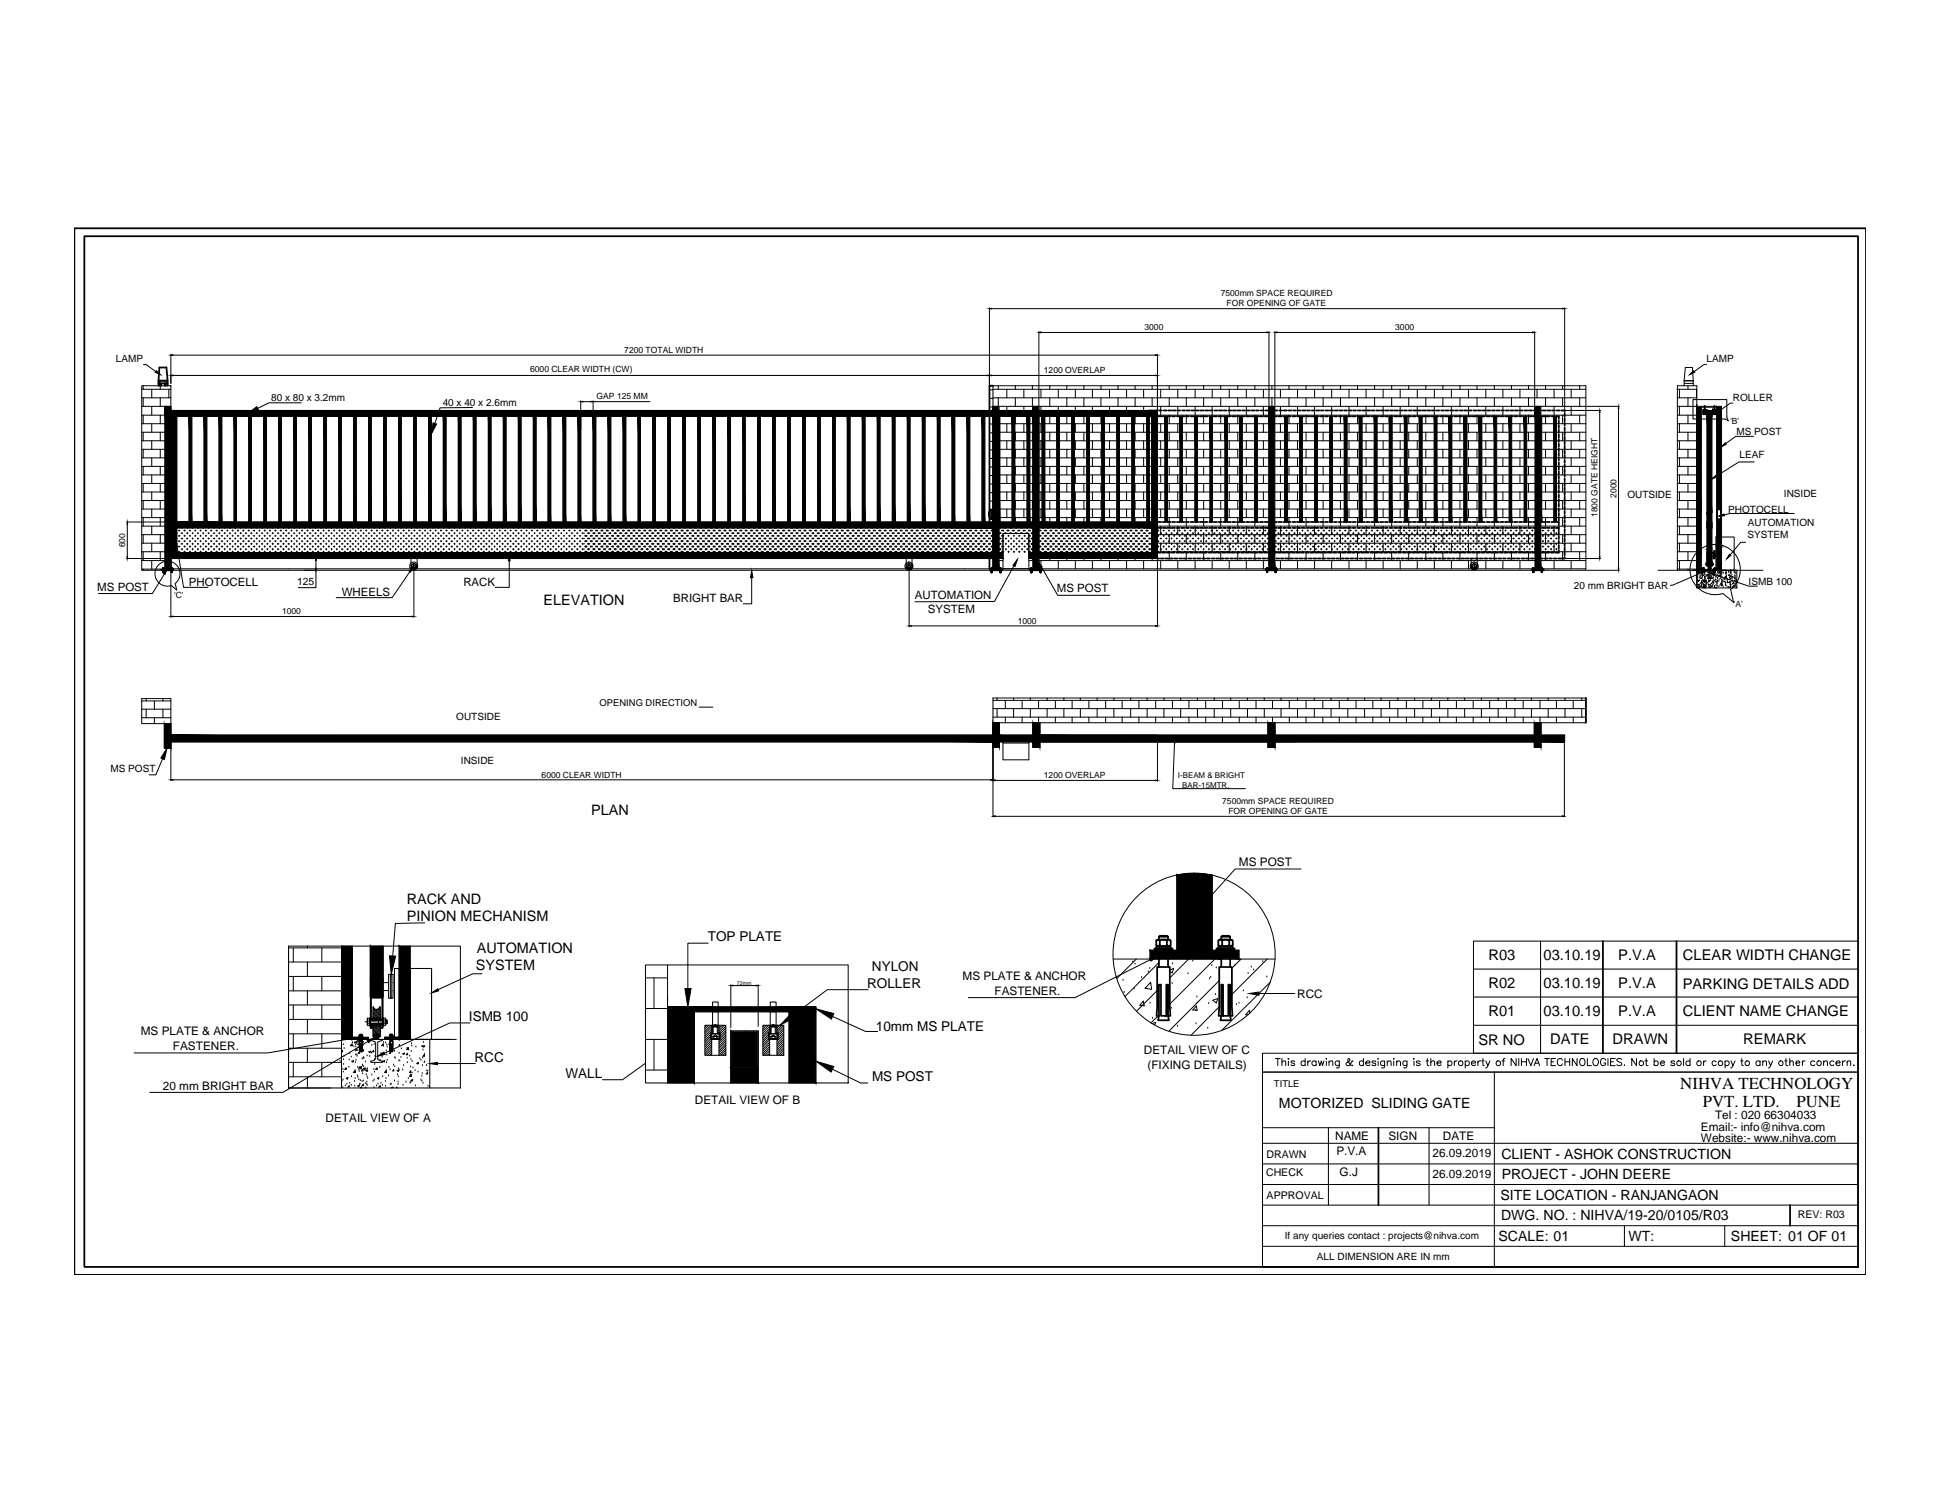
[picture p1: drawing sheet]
<svg xmlns="http://www.w3.org/2000/svg" width="279mm" height="216mm" viewBox="0 0 279 216" stroke-linecap="round" stroke-linejoin="round" font-family="sans-serif">
<defs><g id="words">
<g font-size="2.4">
<text x="241.8" y="156.7">NIHVA TECHNOLOGY</text>
<text x="245" y="159.2">PVT. LTD.</text>
<text x="258.5" y="159.2">PUNE</text>
</g>
<g font-size="2.1">
<text x="78.2" y="87.1">ELEVATION</text>
<text x="85.1" y="117.3">PLAN</text>
<text x="58.5" y="130">RACK AND</text>
<text x="58.5" y="132.5">PINION MECHANISM</text>
<text x="68.6" y="137.1">AUTOMATION</text>
<text x="68.5" y="139.6">SYSTEM</text>
<text x="214.2" y="142.1">R02</text>
<text x="214.2" y="138.1">R03</text>
<text x="222.1" y="142.1">03.10.19</text>
<text x="222.1" y="138.1">03.10.19</text>
<text x="232.8" y="142.1">P.V.A</text>
<text x="232.8" y="138.1">P.V.A</text>
<text x="242.1" y="142.2">PARKING DETAILS ADD</text>
<text x="242.1" y="138.1">CLEAR WIDTH CHANGE</text>
<text x="214.2" y="146.2">R01</text>
<text x="222.1" y="146.2">03.10.19</text>
<text x="232.8" y="146.2">P.V.A</text>
<text x="242.1" y="146.2">CLIENT NAME CHANGE</text>
<text x="212.7" y="150.3">SR NO</text>
<text x="223" y="150.2">DATE</text>
<text x="232" y="150.2">DRAWN</text>
<text x="250.8" y="150.2">REMARK</text>
</g>
<g font-size="2">
<text x="184" y="159.3">MOTORIZED SLIDING GATE</text>
<text x="216" y="166.7">CLIENT - ASHOK CONSTRUCTION</text>
<text x="215.9" y="172.6">SITE LOCATION - RANJANGAON</text>
<text x="216.1" y="169.6">PROJECT - JOHN DEERE</text>
<text x="215.6" y="178.5">SCALE: 01</text>
<text x="216" y="175.5">DWG. NO. : NIHVA/19-20/0105/R03</text>
<text x="234.3" y="178.5">WT:</text>
<text x="249" y="178.5">SHEET: 01 OF 01</text>
</g>
<g font-size="1.9">
<text x="101.8" y="135.4">TOP PLATE</text>
<text x="124.7" y="142.1">ROLLER</text>
<text x="125.5" y="139.7">NYLON</text>
<text x="67.5" y="146.9">ISMB 100</text>
<text x="126" y="148.4">10mm MS PLATE</text>
<text x="68.3" y="152.7">RCC</text>
<text x="81.4" y="155.1">WALL</text>
<text x="125.5" y="155.5">MS POST</text>
</g>
<g font-size="1.7">
<text x="14" y="85.1">MS POST</text>
<text x="27.2" y="84.2">PHOTOCELL</text>
<text x="49.2" y="85.7">WHEELS</text>
<text x="66.7" y="84.2">RACK</text>
<text x="96.8" y="86.6">BRIGHT BAR</text>
<text x="131.6" y="86.2">AUTOMATION</text>
<text x="133.5" y="88.2">SYSTEM</text>
<text x="152" y="85.2">MS POST</text>
<text x="178.3" y="124.6">MS POST</text>
<text x="138.5" y="141">MS PLATE &amp; ANCHOR</text>
<text x="143.1" y="143.1">FASTENER.</text>
<text x="186.6" y="143.5">RCC</text>
<text x="20.3" y="148.9">MS PLATE &amp; ANCHOR</text>
<text x="24.9" y="151">FASTENER.</text>
<text x="164.6" y="151.7">DETAIL VIEW OF C</text>
<text x="165.1" y="153.8">(FIXING DETAILS)</text>
<text x="23.4" y="156.8">20 mm BRIGHT BAR</text>
<text x="46.8" y="161.3">DETAIL VIEW OF A</text>
<text x="100" y="158.9">DETAIL VIEW OF B</text>
<text x="246.7" y="160.9">Tel : 020 66304033</text>
<text x="192.1" y="163.9">NAME</text>
<text x="192.3" y="166.2">P.V.A</text>
<text x="199.8" y="164">SIGN</text>
<text x="206.1" y="166.4">26.09.2019</text>
<text x="207.6" y="164">DATE</text>
<text x="244.7" y="162.6">Email:- info@nihva.com</text>
<text x="244.7" y="164.2">Website:- www.nihva.com</text>
<text x="192.7" y="169.1">G.J</text>
<text x="206.1" y="169.4">26.09.2019</text>
</g>
<g font-size="1.5">
<text x="42.7" y="84.2">125</text>
<text x="182.2" y="166.6">DRAWN</text>
<text x="182.1" y="169.2">CHECK</text>
<text x="182.2" y="172.5">APPROVAL</text>
<text x="258.6" y="175.2">REV: R03</text>
</g>
<g font-size="1.4">
<text x="16.7" y="52.1">LAMP</text>
<text x="245.5" y="52.1">LAMP</text>
<text x="39" y="57.7">80 x 80 x 3.2mm</text>
<text x="63.7" y="58.4">40 x 40 x 2.6mm</text>
<text x="249.3" y="57.7">ROLLER</text>
<text x="249.8" y="62.6">MS POST</text>
<text x="250.3" y="65.9">LEAF</text>
<text x="234.1" y="71.6">OUTSIDE</text>
<text x="256.7" y="71.4">INSIDE</text>
<text x="248.7" y="73.7">PHOTOCELL</text>
<text x="251.4" y="77.5">SYSTEM</text>
<text x="251.4" y="75.7">AUTOMATION</text>
<text x="226.4" y="84.7">20 mm BRIGHT BAR</text>
<text x="251.6" y="84.2">ISMB 100</text>
<text x="86.3" y="101.5">OPENING DIRECTION</text>
<text x="65.6" y="103.6">OUTSIDE</text>
<text x="15.9" y="111.1">MS POST</text>
<text x="66.3" y="109.8">INSIDE</text>
<text x="183.3" y="156.3">TITLE</text>
<text x="184.9" y="178.2">If any queries contact : projects@nihva.com</text>
<text x="189.5" y="181.2">ALL DIMENSION ARE IN mm</text>
</g>
<g font-size="1.2">
<text x="164.7" y="47.5">3000</text>
<text x="175.6" y="42.6">7500mm SPACE REQUIRED</text>
<text x="176.5" y="44.1">FOR OPENING OF GATE</text>
<text x="200.7" y="47.5">3000</text>
<text x="76.3" y="53.5">6000 CLEAR WIDTH (CW)</text>
<text x="89.8" y="50.8">7200 TOTAL WIDTH</text>
<text x="150.2" y="53.7">1200 OVERLAP</text>
<text x="85.8" y="57.4">GAP 125 MM</text>
<text x="248.9" y="61">'B'</text>
<text x="232.6" y="71.6" transform="rotate(-90 232.6 71.6)">2000</text>
<text x="229.8" y="74.4" transform="rotate(-90 229.8 74.4)">1800 GATE HEIGHT</text>
<text x="18" y="78.7" transform="rotate(-90 18 78.7)">600</text>
<text x="25" y="86">'C'</text>
<text x="40.6" y="88.3">1000</text>
<text x="146.4" y="89.7">1000</text>
<text x="249.5" y="87.3">'A'</text>
<text x="77.9" y="111.9">6000 CLEAR WIDTH</text>
<text x="150.2" y="111.9">1200 OVERLAP</text>
<text x="175.8" y="115.6">7500mm SPACE REQUIRED</text>
<text x="176.7" y="117.1">FOR OPENING OF GATE</text>
</g>
<g font-size="1.1">
<text x="169.5" y="111.9">I-BEAM &amp; BRIGHT</text>
<text x="170.1" y="113.3">BAR-15MTR.</text>
</g>
<text font-size=".8" x="106" y="141.6">72mm</text>
</g></defs>
<!-- layer: 0 -->
<g fill="#000" stroke="#000" stroke-width=".14">
<path d="M22.5 53.3l.6 .6-.8-.4zM24.6 51.1l.3-.1v.1zM24.6 54h.3zM35.6 59.5l1.3-1 .3 .5zM83.6 57.8l.2-.1v.1zM85 57.7l.3 .1h-.3zM142.1 54h.3h-.3zM142.4 54h.2zM142.4 44.4h.2zM142.9 59.9v16.8zM143.7 59.9v16.8zM148.6 59.9v16.8z"/>
<path d="M149.5 59.9v16.8zM149.5 47.8l.3-.1v.2zM166.2 51l.3 .1h-.3zM166.2 54h.3h-.3zM182.3 47.7l.3 .1-.3 .1zM183.4 47.8l.3-.1v.2zM220.5 47.7l.3 .1-.3 .1zM224.8 44.4h.3h-.3zM230.2 59v.3h-.1zM232.9 58.4v.3h-.1zM243.1 53.9l.6-.6 .1 .2zM246.9 59.4l.6-.5 .1 .2z"/>
<path d="M18.3 75.1l.1 .3h-.1zM24.8 74.5l.3 .7-.3 .1zM62.3 60.8l.5 .2-.8 1.5zM142.9 76.7v2.8zM143.7 76.7v2.8zM144.3 76.7v2.8zM148 76.7v2.8zM148.6 76.7v2.8zM149.5 76.7v2.8zM244.1 78.9h.7l-.4 .3zM244.4 79.2l.4-.3v.3zM247 78.3l.3 .1z"/>
<path d="M247 78.6h.7v3.3zM247 78.3l.7 .1zM246.3 68.9l.6-.5 .1 .2zM247.3 74.2l.7-.3 .1 .3zM247.7 64.2l.5-.5 .2 .2zM248.8 79.7l.2 .2-.6 .5zM18.3 80h.1l-.1 .3zM24 81.9l-.3 .7-.2-.1zM24.6 88.7l.3-.1v.1zM45.5 80.3v.3h-.1zM45.4 81.7h.1v.3zM58.9 82.2l.5-.6-.3 .7z"/>
<path d="M59.3 88.6l.2 .1h-.2zM73.3 79.9l.1 .8h-.3zM108.1 82l.2 1.1h-.3zM130.8 90h.3v.1zM146.4 80.5l-.4 1-.3-.2zM149.5 81l.4 .5-.2 .1zM166.2 90h.3l-.3 .1zM230.1 80h.1v.3zM232.8 81.7h.1v.3zM245.2 82.1l.7-.2-.6 .4zM245.9 82.4l.8 .1v.3zM247.7 81.9v.1z"/>
<path d="M246.4 81.9h1.3zM24 107.6l-.3 1.6-.6-.2zM24.6 112.2l.3-.1v.1zM142.6 112.1l.3 .1h-.3zM142.9 112.3l.3-.1v.1zM142.9 117.4l.3-.1v.2zM149.6 105.7h75.5zM149.6 105.7h75.5v1zM166.2 112.2l.3 .1h-.3zM166.5 106.2h19.8v.2zM169 106.6v.3l-.1-.1zM166.5 106.2h19.8z"/>
<path d="M224.8 117.3l.3 .1-.3 .1zM56 137.5h.9l-.6 2.7zM165.4 137.8l1.3-.4-1.1 .8zM170.6 125.7h2.4zM173.8 129l.3 .3-1.1 .9zM50.6 149.2h1l-1 .4zM50.7 149.2h2.3v.3zM52.9 149.7l1-.4-.9 .7zM54.3 151.9l.9-.6 .2 .4zM61.8 153l1.1-.2v.3zM62.1 142.8l.9-.6 .1 .3zM98.5 142.2h.9l-.4 2.7z"/>
<path d="M103.4 144.9h7.5zM105.1 141.8l.3-.1v.1zM108.8 141.7l.3 .1h-.3zM114.1 145.5l.5 .7-2.4 1.3zM117.4 152.6l2.6 .8-.4 .8zM117.4 145.1l2.6 .7-.4 .8zM179.7 142.9l1.4-.2v.5z"/>
<path d="M24.6 59v.9h118.3zM24.6 59h118.3v.9z"/>
<path d="M143.7 59v.9h4.9zM143.7 59h4.9v.9z"/>
<path d="M149.5 59v.9h17zM149.5 59h17v.9z"/>
<path d="M245.6 59.1v.8h.6zM245.6 59.1h.6v.8z"/>
<path d="M24.6 59.9v19.6h.8zM24.6 59.9h.8v19.6z"/>
<path d="M25.4 75.1v.8h117.5zM25.4 75.1h117.5v.8z"/>
<path d="M27.2 59.9v15.2h.4zM27.2 59.9h.4v15.2z"/>
<path d="M29.4 59.9v15.2h.3zM29.4 59.9h.3v15.2z"/>
<path d="M31.5 59.9v15.2h.4zM31.5 59.9h.4v15.2z"/>
<path d="M33.7 59.9v15.2h.3zM33.7 59.9h.3v15.2z"/>
<path d="M35.8 59.9v15.2h.4zM35.8 59.9h.4v15.2z"/>
<path d="M38 59.9v15.2h.3zM38 59.9h.3v15.2z"/>
<path d="M40.1 59.9v15.2h.4zM40.1 59.9h.4v15.2z"/>
<path d="M42.3 59.9v15.2h.4zM42.3 59.9h.4v15.2z"/>
<path d="M44.4 59.9v15.2h.4zM44.4 59.9h.4v15.2z"/>
<path d="M46.6 59.9v15.2h.4zM46.6 59.9h.4v15.2z"/>
<path d="M48.8 59.9v15.2h.3zM48.8 59.9h.3v15.2z"/>
<path d="M50.9 59.9v15.2h.4zM50.9 59.9h.4v15.2z"/>
<path d="M53 59.9v15.2h.4zM53 59.9h.4v15.2z"/>
<path d="M55.2 59.9v15.2h.4zM55.2 59.9h.4v15.2z"/>
<path d="M57.3 59.9v15.2h.4zM57.3 59.9h.4v15.2z"/>
<path d="M59.5 59.9v15.2h.4zM59.5 59.9h.4v15.2z"/>
<path d="M61.7 59.9v15.2h.3zM61.7 59.9h.3v15.2z"/>
<path d="M63.8 59.9v15.2h.4zM63.8 59.9h.4v15.2z"/>
<path d="M65.9 59.9v15.2h.4zM65.9 59.9h.4v15.2z"/>
<path d="M68.1 59.9v15.2h.4zM68.1 59.9h.4v15.2z"/>
<path d="M70.3 59.9v15.2h.3zM70.3 59.9h.3v15.2z"/>
<path d="M72.4 59.9v15.2h.4zM72.4 59.9h.4v15.2z"/>
<path d="M74.6 59.9v15.2h.4zM74.6 59.9h.4v15.2z"/>
<path d="M76.7 59.9v15.2h.4zM76.7 59.9h.4v15.2z"/>
<path d="M78.9 59.9v15.2h.3zM78.9 59.9h.3v15.2z"/>
<path d="M81 59.9v15.2h.4zM81 59.9h.4v15.2z"/>
<path d="M83.2 59.9v15.2h.4zM83.2 59.9h.4v15.2z"/>
<path d="M85.3 59.9v15.2h.4zM85.3 59.9h.4v15.2z"/>
<path d="M87.5 59.9v15.2h.4zM87.5 59.9h.4v15.2z"/>
<path d="M89.6 59.9v15.2h.4zM89.6 59.9h.4v15.2z"/>
<path d="M91.8 59.9v15.2h.3zM91.8 59.9h.3v15.2z"/>
<path d="M93.9 59.9v15.2h.4zM93.9 59.9h.4v15.2z"/>
<path d="M96.1 59.9v15.2h.4zM96.1 59.9h.4v15.2z"/>
<path d="M98.2 59.9v15.2h.4zM98.2 59.9h.4v15.2z"/>
<path d="M100.4 59.9v15.2h.4zM100.4 59.9h.4v15.2z"/>
<path d="M102.6 59.9v15.2h.3zM102.6 59.9h.3v15.2z"/>
<path d="M104.7 59.9v15.2h.4zM104.7 59.9h.4v15.2z"/>
<path d="M106.9 59.9v15.2h.3zM106.9 59.9h.3v15.2z"/>
<path d="M109 59.9v15.2h.4zM109 59.9h.4v15.2z"/>
<path d="M111.2 59.9v15.2h.3zM111.2 59.9h.3v15.2z"/>
<path d="M113.3 59.9v15.2h.4zM113.3 59.9h.4v15.2z"/>
<path d="M115.5 59.9v15.2h.4zM115.5 59.9h.4v15.2z"/>
<path d="M117.6 59.9v15.2h.4zM117.6 59.9h.4v15.2z"/>
<path d="M119.8 59.9v15.2h.4zM119.8 59.9h.4v15.2z"/>
<path d="M121.9 59.9v15.2h.4zM121.9 59.9h.4v15.2z"/>
<path d="M124.1 59.9v15.2h.3zM124.1 59.9h.3v15.2z"/>
<path d="M126.2 59.9v15.2h.4zM126.2 59.9h.4v15.2z"/>
<path d="M128.4 59.9v15.2h.4zM128.4 59.9h.4v15.2z"/>
<path d="M130.5 59.9v15.2h.4zM130.5 59.9h.4v15.2z"/>
<path d="M132.7 59.9v15.2h.4zM132.7 59.9h.4v15.2z"/>
<path d="M134.9 59.9v15.2h.3zM134.9 59.9h.3v15.2z"/>
<path d="M137 59.9v15.2h.4zM137 59.9h.4v15.2z"/>
<path d="M139.1 59.9v15.2h.4zM139.1 59.9h.4v15.2z"/>
<path d="M141.3 59.9v15.2h.4zM141.3 59.9h.4v15.2z"/>
<path d="M143.7 75.1v.8h4.9zM143.7 75.1h4.9v.8z"/>
<path d="M143.7 59.9v15.2h.1zM143.7 59.9h.1v15.2z"/>
<path d="M145.6 59.9v15.2h.4zM145.6 59.9h.4v15.2z"/>
<path d="M147.8 59.9v15.2h.4zM147.8 59.9h.4v15.2z"/>
<path d="M149.5 75.1v.8h16.2zM149.5 75.1h16.2v.8z"/>
<path d="M149.9 59.9v15.2h.4zM149.9 59.9h.4v15.2z"/>
<path d="M152 59.9v15.2h.4zM152 59.9h.4v15.2z"/>
<path d="M154.2 59.9v15.2h.4zM154.2 59.9h.4v15.2z"/>
<path d="M156.4 59.9v15.2h.3zM156.4 59.9h.3v15.2z"/>
<path d="M158.5 59.9v15.2h.4zM158.5 59.9h.4v15.2z"/>
<path d="M160.7 59.9v15.2h.4zM160.7 59.9h.4v15.2z"/>
<path d="M162.8 59.9v15.2h.4zM162.8 59.9h.4v15.2z"/>
<path d="M165 59.9v15.2h.3zM165 59.9h.3v15.2z"/>
<path d="M165.7 59.9v19.6h.8zM165.7 59.9h.8v19.6z"/>
<path d="M167.6 59.9v15.2h.4zM167.6 59.9h.4v15.2z"/>
<path d="M169.7 59.9v15.2h.4zM169.7 59.9h.4v15.2z"/>
<path d="M171.9 59.9v15.2h.4zM171.9 59.9h.4v15.2z"/>
<path d="M174.1 59.9v15.2h.3zM174.1 59.9h.3v15.2z"/>
<path d="M176.2 59.9v15.2h.4zM176.2 59.9h.4v15.2z"/>
<path d="M178.3 59.9v15.2h.4zM178.3 59.9h.4v15.2z"/>
<path d="M178.4 59.9v15.2h.3zM178.4 59.9h.3v15.2z"/>
<path d="M180.5 59.9v15.2h.4zM180.5 59.9h.4v15.2z"/>
<path d="M180.5 59.9v15.2h.4zM180.5 59.9h.4v15.2z"/>
<path d="M182.7 59.9v15.2h.3zM182.7 59.9h.3v15.2z"/>
<path d="M182.7 59.9v15.2h.3zM182.7 59.9h.3v15.2z"/>
<path d="M184.8 59.9v15.2h.4zM184.8 59.9h.4v15.2z"/>
<path d="M184.8 59.9v15.2h.4zM184.8 59.9h.4v15.2z"/>
<path d="M187 59.9v15.2h.4zM187 59.9h.4v15.2z"/>
<path d="M187 59.9v15.2h.4zM187 59.9h.4v15.2z"/>
<path d="M189.1 59.9v15.2h.4zM189.1 59.9h.4v15.2z"/>
<path d="M189.1 59.9v15.2h.4zM189.1 59.9h.4v15.2z"/>
<path d="M191.3 59.9v15.2h.4zM191.3 59.9h.4v15.2z"/>
<path d="M191.5 59.9v15.2h.2zM191.5 59.9h.2v15.2z"/>
<path d="M193.4 59.9v15.2h.4zM193.4 59.9h.4v15.2z"/>
<path d="M193.4 59.9v15.2h.4zM193.4 59.9h.4v15.2z"/>
<path d="M195.6 59.9v15.2h.3zM195.6 59.9h.3v15.2z"/>
<path d="M195.6 59.9v15.2h.3zM195.6 59.9h.3v15.2z"/>
<path d="M197.7 59.9v15.2h.4zM197.7 59.9h.4v15.2z"/>
<path d="M197.7 59.9v15.2h.4zM197.7 59.9h.4v15.2z"/>
<path d="M199.9 59.9v15.2h.4zM199.9 59.9h.4v15.2z"/>
<path d="M199.9 59.9v15.2h.4zM199.9 59.9h.4v15.2z"/>
<path d="M202 59.9v15.2h.4zM202 59.9h.4v15.2z"/>
<path d="M202.3 59.9v15.2h.1zM202.3 59.9h.1v15.2z"/>
<path d="M204.2 59.9v15.2h.4zM204.2 59.9h.4v15.2z"/>
<path d="M204.2 59.9v15.2h.4zM204.2 59.9h.4v15.2z"/>
<path d="M206.4 59.9v15.2h.3zM206.4 59.9h.3v15.2z"/>
<path d="M206.4 59.9v15.2h.3zM206.4 59.9h.3v15.2z"/>
<path d="M208.5 59.9v15.2h.4zM208.5 59.9h.4v15.2z"/>
<path d="M208.5 59.9v15.2h.4zM208.5 59.9h.4v15.2z"/>
<path d="M210.6 59.9v15.2h.4zM210.6 59.9h.4v15.2z"/>
<path d="M210.6 59.9v15.2h.4zM210.6 59.9h.4v15.2z"/>
<path d="M212.8 59.9v15.2h.4zM212.8 59.9h.4v15.2z"/>
<path d="M212.8 59.9v15.2h.4zM212.8 59.9h.4v15.2z"/>
<path d="M215 59.9v15.2h.3zM215 59.9h.3v15.2z"/>
<path d="M217.1 59.9v15.2h.4zM217.1 59.9h.4v15.2z"/>
<path d="M219.3 59.9v15.2h.4zM219.3 59.9h.4v15.2z"/>
<path d="M221.4 59.9v15.2h.4zM221.4 59.9h.4v15.2z"/>
<path d="M223.5 59.9v15.2h.4zM223.5 59.9h.4v15.2z"/>
<path d="M244.1 79.5h.7l-.4-.3zM244.4 79.2h.4v.3z"/>
<path d="M244.1 58.6v1.7h.7zM244.1 58.6h.7v1.7z"/>
<path d="M244.1 60.3v13.4h.7zM244.1 60.3h.7v13.4z"/>
<path d="M244.1 73.7v5.2h.7zM244.1 73.7h.7v5.2z"/>
<path d="M244.1 78.9v.3h.3zM244.1 79.2h.3l-.3 .3z"/>
<path d="M245.6 59.9v13.8h.7zM245.6 59.9h.7v13.8z"/>
<path d="M245.6 73.7v5.4h.7zM245.6 73.7h.7v5.4z"/>
<path d="M245.6 79.1v.3h.7zM245.6 79.1h.7v.3z"/>
<path d="M247 78.4h.7zM247 78.4h.7z"/>
<path d="M247 78.4v.2h.7zM247 78.4h.7v.2z"/>
<path d="M247 58.6v1.7h.7zM247 58.6h.7v1.7z"/>
<path d="M247 60.3v13h.7zM247 60.3h.7v13z"/>
<path d="M247 73.3v.4h.1zM247 73.3h.1v.4z"/>
<path d="M247 73.7v1h.1zM247 73.7h.1v1z"/>
<path d="M247 74.7v2.5h.7zM247 74.7h.7v2.5z"/>
<path d="M247 77.2v1.1h.7zM247 77.2h.7v1.1z"/>
<path d="M247 78.3l.7 .1zM247.3 78.4h.4z"/>
<path d="M247.6 73.3v.4h.1zM247.6 73.3h.1v.4z"/>
<path d="M247.6 73.7v1h.1zM247.6 73.7h.1v1z"/>
<path d="M23.3 81.9v.1h1.6zM23.3 81.9h1.6v.1z"/>
<path d="M23.7 58.4v23.5h.9zM23.7 58.4h.9v23.5z"/>
<path d="M24.6 80.3h118.3zM24.6 80.3h118.3z"/>
<path d="M142.5 81.9v.1h1.6zM142.5 81.9h1.6v.1z"/>
<path d="M24.6 80.3h118.3zM24.6 80.3h118.3zM24.6 79.5v.8h118.3zM24.6 79.5h118.3v.8z"/>
<path d="M142.9 58.4v23.5h.8zM142.9 58.4h.8v23.5z"/>
<path d="M143.7 79.5v.8h.6zM143.7 79.5h.6v.8z"/>
<path d="M148 79.5v.8h.6zM148 79.5h.6v.8z"/>
<path d="M148.2 81.9v.1h1.7zM148.2 81.9h1.7v.1z"/>
<path d="M148.6 58.4v23.5h.9zM148.6 58.4h.9v23.5z"/>
<path d="M149.5 79.5v.8h17zM149.5 79.5h17v.8z"/>
<path d="M182.1 81.9v.1h1.7zM182.1 81.9h1.7v.1z"/>
<path d="M182.5 58.4v23.5h.9zM182.5 58.4h.9v23.5z"/>
<path d="M220.4 81.9v.1h1.7zM220.4 81.9h1.7v.1z"/>
<path d="M220.8 58.4v23.5h.9zM220.8 58.4h.9v23.5z"/>
<path d="M244.1 79.5v2.4h.7zM244.1 79.5h.7v2.4z"/>
<path d="M244.1 81.9v.1h1.3zM244.1 81.9h1.3v.1z"/>
<path d="M245.6 79.4v.8h.6zM245.6 79.4h.6v.8z"/>
<path d="M246.4 81.9v.1h1.3zM246.4 81.9h1.3v.1z"/>
<path d="M246.4 82h1.3zM246.4 82h1.3zM246.4 82h1.3z"/>
<path d="M247 82h.7zM247 82h.7zM247 82h.7z"/>
<path d="M247 81.9h.7zM247 78.6l.7 3.3h-.7z"/>
<path d="M247.7 81.9v.1zM247.7 81.9v.1z"/>
<path d="M23.7 104.1v3.5h.9zM23.7 104.1h.9v3.5z"/>
<path d="M24.6 105.7v1h118.3zM24.6 105.7h118.3v1z"/>
<path d="M142.9 104v3.5h.9zM142.9 104h.9v3.5z"/>
<path d="M143.8 105.7v1h4.8zM143.8 105.7h4.8v1z"/>
<path d="M148.6 104v3.5h1zM148.6 104h1v3.5z"/>
<path d="M182.4 104v3.5h1zM182.4 104h1v3.5z"/>
<path d="M166.5 106.4h19.8zM166.5 106.2l19.8 .2h-19.8z"/>
<path d="M220.8 104v3.5h.9zM220.8 104h.9v3.5z"/>
<path d="M149.6 106.7h75.5zM149.6 105.7l75.5 1h-75.5z"/>
<path d="M57.4 136.1v3.2h1.6zM57.4 136.1h1.6v3.2z"/>
<path d="M165.5 136.7v1.3h1.2zM165.5 136.7h1.2v1.3z"/>
<path d="M166.7 136.7v1.3h1.3zM166.7 136.7h1.3v1.3z"/>
<path d="M168 136.7v1.3h7.7zM168 136.7h7.7v1.3z"/>
<path d="M169.3 125.9h5l-3.8-.2zM170.5 125.7h2.6l1.2 .2z"/>
<path d="M169.3 125.9v10.8h5.1zM169.3 125.9h5.1v10.8z"/>
<path d="M170.5 125.7h2.6zM170.6 125.7h2.5z"/>
<path d="M169.3 125.9h5.1zM169.3 125.9h5.1z"/>
<path d="M175.7 136.7v1.3h1.3zM175.7 136.7h1.3v1.3z"/>
<path d="M177 136.7v1.3h1.3zM177 136.7h1.3v1.3z"/>
<path d="M49.1 136.1v13.4h1.6zM49.1 136.1h1.6v13.4z"/>
<path d="M50.7 149.5h2.3zM50.7 149.2l2.3 .3h-2.3z"/>
<path d="M53.3 136.1v4.8h1.8zM53.3 136.1h1.8v4.8z"/>
<path d="M53.4 141v2.3h1.6zM53.4 141h1.6v2.3z"/>
<path d="M55.4 149.2h2.3zM55.4 149.2h2.3z"/>
<path d="M55.4 149.2v.3h2zM55.4 149.2h2v.3z"/>
<path d="M55.4 149.5h1.4zM55.4 149.5h1.4zM55.4 149.5h1.5z"/>
<path d="M55.4 149.5h1.5zM55.4 149.5h2z"/>
<path d="M57.4 139.3v10.2h1.6zM57.4 139.3h1.6v10.2z"/>
<path d="M57.4 149.5h.3zM57.4 149.5h.3zM57.4 149.5h.3z"/>
<path d="M57.4 149.5h.3zM57.4 149.5h.3zM57.4 149.5h.3z"/>
<path d="M96 145.5v10.3h3.9zM96 145.5h3.9v10.3z"/>
<path d="M96 144.9h6.6zM96 144.9h6.6z"/>
<path d="M96 144.9v.6h21.4zM96 144.9h21.4v.6z"/>
<path d="M105.1 153.6v2.2h4zM105.1 153.6h4v2.2z"/>
<path d="M105.4 148.5v4.9h3.4zM105.4 148.5h3.4v4.9z"/>
<path d="M111.7 144.9h5.7zM111.7 144.9h5.7z"/>
<path d="M113.5 145.5v10.3h3.9zM113.5 145.5h3.9v10.3z"/>
</g>
<g fill="none" stroke="#000" stroke-width=".14">
<path d="M20.4 55.5h4.2v26.5h-4.2zM20.4 56h4.2M20.4 57.2h4.2M20.4 58.4h3.3M20.4 59.7h3.3M20.6 55.5v.5M20.6 57.2v1.2M20.6 59.7v1.2M20.6 52.4h.4l1.4 1.1M21.8 56v1.2M21.8 58.4v1.3M23.1 55.5v.5"/>
<path d="M23.1 57.2v1.2M23.1 59.7v1.2M24.3 56v1.2M24.6 51v4.1M24.9 51.1h141.3M24.9 54h117.2M27.2 59.9v15.2M27.6 59.9v15.2M29.4 59.9v15.2M29.7 59.9v15.2M31.5 59.9v15.2M31.9 59.9v15.2"/>
<path d="M33.7 59.9v15.2M34 59.9v15.2M35.8 59.9v15.2M36.2 59.9v15.2M38 59.9v15.2M38.3 59.9v15.2M40.1 59.9v15.2M40.5 59.9v15.2M42.3 59.9v15.2M42.7 59.9v15.2M43.3 57.9h-4.6l-1.6 .8M44.4 59.9v15.2"/>
<path d="M44.8 59.9v15.2M46.6 59.9v15.2M47 59.9v15.2M48.8 59.9v15.2M49.1 59.9v15.2M50.9 59.9v15.2M51.3 59.9v15.2M53 59.9v15.2M53.4 59.9v15.2M55.2 59.9v15.2M55.6 59.9v15.2M57.3 59.9v15.2"/>
<path d="M57.7 59.9v15.2M59.5 59.9v15.2M59.9 59.9v15.2M61.7 59.9v15.2M62 59.9v15.2M63.8 59.9v15.2M64.2 59.9v15.2M65.9 59.9v15.2M66.3 59.9v15.2M68 58.6l-4.7 .1-.7 2.2M68.1 59.9v15.2M68.5 59.9v15.2"/>
<path d="M70.3 59.9v15.2M70.6 59.9v15.2M72.4 59.9v15.2M72.8 59.9v15.2M74.6 59.9v15.2M75 59.9v15.2M76.7 59.9v15.2M77.1 59.9v15.2M78.9 59.9v15.2M79.2 59.9v15.2M81 59.9v15.2M81.4 59.9v15.2"/>
<path d="M83.2 59.9v15.2M83.6 57.6v17.5M83.8 57.8h1.2M85.3 57.6v17.5M85.3 57.8h8.2M85.7 59.9v15.2M87.5 59.9v15.2M87.9 59.9v15.2M89.6 59.9v15.2M90 59.9v15.2M91.8 59.9v15.2M92.1 59.9v15.2"/>
<path d="M93.9 59.9v15.2M94.3 59.9v15.2M96.1 59.9v15.2M96.5 59.9v15.2M98.2 59.9v15.2M98.6 59.9v15.2M100.4 59.9v15.2M100.8 59.9v15.2M102.6 59.9v15.2M102.9 59.9v15.2M104.7 59.9v15.2M105.1 59.9v15.2"/>
<path d="M106.9 59.9v15.2M107.2 59.9v15.2M109 59.9v15.2M109.4 59.9v15.2M111.2 59.9v15.2M111.5 59.9v15.2M113.3 59.9v15.2M113.7 59.9v15.2M115.5 59.9v15.2M115.9 59.9v15.2M117.6 59.9v15.2M118 59.9v15.2"/>
<path d="M119.8 59.9v15.2M120.2 59.9v15.2M121.9 59.9v15.2M122.3 59.9v15.2M124.1 59.9v15.2M124.4 59.9v15.2M126.2 59.9v15.2M126.6 59.9v15.2M128.4 59.9v15.2M128.8 59.9v15.2M130.5 59.9v15.2M130.9 59.9v15.2"/>
<path d="M132.7 59.9v15.2M133.1 59.9v15.2M134.9 59.9v15.2M135.2 59.9v15.2M137 59.9v15.2M137.4 59.9v15.2M139.1 59.9v15.2M139.5 59.9v15.2M141.3 59.9v15.2M141.7 59.9v15.2M142.4 56.1h.5M142.4 57.3h.5"/>
<path d="M142.4 58.5h.5M142.4 44.3v11.1M142.6 54h23.6M142.6 44.4h82.2M142.9 59h-118.3v21.3M142.9 59.9h-117.5v19.5M142.9 56h85.3M142.9 57.2h85.3M143.6 55.5v.5M143.6 57.2v1.2M143.7 59h4.9M143.7 58.4h4.9"/>
<path d="M143.7 59.9h4.9M143.8 59.9v15.2M144.9 56v1.2M144.9 58.4v.6M145.6 59.9v15.2M146 59.9v15.2M146.1 55.5v.5M146.1 57.2v1.2M146.1 59.9v1M147.3 56v1.2M147.3 58.4v.6M147.8 59.9v15.2"/>
<path d="M148.2 59.9v15.2M148.5 55.5v.5M148.5 57.2v1.2M148.5 59.9v1M149.5 59h17v21.3h-17M149.5 58.4h78.7M149.5 59.9h16.2v19.6h-16.2M149.5 47.7v10.7M149.8 56v1.2M149.8 58.4v.6M149.8 47.8h32.5M149.9 59.9v15.2"/>
<path d="M150.3 59.9v15.2M151 55.5v.5M151 57.2v1.2M151 59.9v1M152 59.9v15.2M152.3 56v1.2M152.3 58.4v.6M152.4 59.9v15.2M153.5 55.5v.5M153.5 57.2v1.2M153.5 59.9v1M154.2 59.9v15.2"/>
<path d="M154.6 59.9v15.2M154.7 56v1.2M154.7 58.4v.6M155.9 55.5v.5M155.9 57.2v1.2M155.9 59.9v1M156.4 59.9v15.2M156.7 59.9v15.2M157.2 56v1.2M157.2 58.4v.6M158.4 55.5v.5M158.4 57.2v1.2"/>
<path d="M158.4 59.9v1M158.5 59.9v15.2M158.9 59.9v15.2M159.6 56v1.2M159.6 58.4v.6M160.7 59.9v15.2M160.9 55.5v.5M160.9 57.2v1.2M161.1 59.9v15.2M162.1 56v1.2M162.1 58.4v.6M162.8 59.9v15.2"/>
<path d="M163.2 59.9v15.2M163.3 55.5v.5M163.3 57.2v1.2M163.3 59.9v1M164.5 56v1.2M164.5 58.4v.6M165 59.9v15.2M165.3 59.9v15.2M165.8 55.5v.5M165.8 57.2v1.2M166.5 59.7h61.7M166.5 51v7.9"/>
<path d="M167 56v1.2M167 58.4v1.3M168.2 55.5v.5M168.2 57.2v1.2M168.2 59.7v1.2M169.4 56v1.2M169.4 58.4v1.3M170.7 55.5v.5M170.7 57.2v1.2M170.7 59.7v1.2M171.9 56v1.2M171.9 58.4v1.3"/>
<path d="M173.2 55.5v.5M173.2 57.2v1.2M173.2 59.7v1.2M174.4 56v1.2M174.4 58.4v1.3M175.6 55.5v.5M175.6 57.2v1.2M175.6 59.7v1.2M176.9 56v1.2M176.9 58.4v1.3M178.1 55.5v.5M178.1 57.2v1.2"/>
<path d="M178.1 59.7v1.2M179.3 56v1.2M179.3 58.4v1.3M180.5 55.5v.5M180.5 57.2v1.2M180.5 59.7v1.2M181.8 56v1.2M181.8 58.4v1.3M182.6 47.7v10.7M183 55.5v.5M183 57.2v1.2M183 59.7v1.2"/>
<path d="M183.4 47.7v10.6M183.7 47.8h36.8M184.2 56v1.2M184.2 58.4v1.3M185.4 55.5v.5M185.4 57.2v1.2M185.4 59.7v1.2M186.7 56v1.2M186.7 58.4v1.3M187.9 55.5v.5M187.9 57.2v1.2M187.9 59.7v1.2"/>
<path d="M189.1 56v1.2M189.1 58.4v1.3M190.4 55.5v.5M190.4 57.2v1.2M190.4 59.7v1.2M191.6 56v1.2M191.6 58.4v1.3M192.9 55.5v.5M192.9 57.2v1.2M192.9 59.7v1.2M194.1 56v1.2M194.1 58.4v1.3"/>
<path d="M195.3 55.5v.5M195.3 57.2v1.2M195.3 59.7v1.2M196.5 56v1.2M196.5 58.4v1.3M197.8 55.5v.5M197.8 57.2v1.2M197.8 59.7v1.2M199 56v1.2M199 58.4v1.3M200.2 55.5v.5M200.2 57.2v1.2"/>
<path d="M200.2 59.7v1.2M201.5 56v1.2M201.5 58.4v1.3M202.7 55.5v.5M202.7 57.2v1.2M202.7 59.7v1.2M203.9 56v1.2M203.9 58.4v1.3M205.1 55.5v.5M205.1 57.2v1.2M205.1 59.7v1.2M206.4 56v1.2"/>
<path d="M206.4 58.4v1.3M207.6 55.5v.5M207.6 57.2v1.2M207.6 59.7v1.2M208.8 56v1.2M208.8 58.4v1.3M210 55.5v.5M210 57.2v1.2M210 59.7v1.2M210.6 59.9v15.2M211 59.9v15.2M211.3 56v1.2"/>
<path d="M211.3 58.4v1.3M212.5 55.5v.5M212.5 57.2v1.2M212.5 59.7v1.2M213.8 56v1.2M213.8 58.4v1.3M215 55.5v.5M215 57.2v1.2M215 59.7v1.2M216.2 56v1.2M216.2 58.4v1.3M217.5 55.5v.5"/>
<path d="M217.5 57.2v1.2M217.5 59.7v1.2M218.7 56v1.2M218.7 58.4v1.3M219.9 55.5v.5M219.9 57.2v1.2M219.9 59.7v1.2M220.8 47.7v10.6M221.1 56v1.2M221.1 58.4v1.3M222.4 55.5v.5M222.4 57.2v1.2"/>
<path d="M222.4 59.7v1.2M223.6 56v1.2M223.6 58.4v1.3M224.8 55.5v.5M224.8 57.2v1.2M224.8 59.7v1.2M225.1 44.3v14.6M225.2 59h5.1M226 56v1.2M226 58.4v1.3M227.3 55.5v.5M227.3 57.2v1.2"/>
<path d="M227.3 59.7v1.2M228.3 58.4h4.7M230.2 59.3v20.7M232.9 58.7v23M241.3 58.4h2.8M241.3 59.7h2.8M241.3 56h2.8M241.3 57.2h2.8M241.6 56v1.2M241.6 58.4v1.3M242.3 54.8h1.3v.3h-1.3zM242.3 55.1v.4"/>
<path d="M242.5 52.9h1l.1 1.9h-1.3zM242.9 55.5v.5M242.9 57.2v1.2M242.9 59.7v1.2M243.6 57.5h4.8v2.5l.3 .5-.5-.2h-4.6zM243.6 55.1v.4M244.1 56v1.2M244.1 58.4v1.3M244.1 58.6h3.6M244.8 58.6v23.3M245.1 58.9l-.1 .1M245.1 59.1h.1"/>
<path d="M245.1 59.3h.2M245.1 59.2l-.1 .1M245.1 59.3l-.1 .1M245.1 59.1v.2M245.2 58.6h.1v.3h-.1zM245.2 58.4h.1zM245.2 58.9h.1M245.2 59.2h.1zM245.2 59h.1M245.2 59l-.2 .1M245.2 59l-.2 .2M245.2 59.4l-.2 .1"/>
<path d="M245.2 59.4l-.2 .2M245.2 59.5l-.2 .1M245.2 59.5l-.1 .1M245.2 59.6h-.1M245.2 59v.1M245.2 58.9v.7M245.2 59.2v.1M245.3 59.2v.1M245.3 59.1h.1M245.3 58.9v.2M245.3 58.9h.1M245.3 59.3h.1"/>
<path d="M245.3 58.9v.7l.2-.1M245.4 58.9l-.1 .1M245.5 58.9l-.2 .1M245.5 52.4h-.4l-1.4 1.1M245.5 59.1l-.4 .1-.1 .3M245.5 58.9l-.2 .2h-.2l-.1 .2M245.5 59l-.2 .2M245.5 59.1l-.2 .2M245.5 59.2l-.2 .1M245.5 59.3l-.2 .1M245.5 59.3l-.2 .2M245.5 59.4l-.2 .1"/>
<path d="M245.5 59.5l-.1 .1M245.5 59.6h.1M245.6 59v21.9M246.3 59v22M246.4 58.9h.1M246.4 59l.1-.1-.1 .2M246.5 58.9l-.1 .1M246.5 59.6h.1M246.5 59.1h.1M246.5 59l-.1 .1M246.5 59l-.1 .2M246.5 59.2l-.1 .1"/>
<path d="M246.5 59.2l-.1 .2M246.5 59.3l-.1 .2M246.5 59.4l-.1 .2M246.5 59.5l-.1 .1M246.5 59.5v.1M246.5 58.9v.7M246.5 59.2h.2M246.6 58.6h.1v.3h-.1zM246.6 58.4h.1zM246.6 58.9h.1M246.6 59.2h.1M246.6 58.9v.2"/>
<path d="M246.6 59.2h-.1M246.6 59h.1M246.6 59.2v.1M246.7 59.2v.1M246.7 58.9v.2M246.7 59.1h.1M246.7 58.9h.1M246.7 59.1h-.2l-.1 .2M246.7 59.3h-.2l-.1 .1M246.7 58.9v.7l.2-.1M246.8 58.9l-.1 .1M246.9 58.9l-.2 .2"/>
<path d="M246.9 59l-.2 .1M246.9 59l-.2 .2M246.9 59.1l-.2 .2v-.1M246.9 59.1l-.2 .2M246.9 59.2l-.2 .1M246.9 59.2l-.2 .2M246.9 59.3l-.2 .2M246.9 59.4l-.2 .1M246.9 59.5l-.2 .1M246.9 59.5l-.1 .1M246.9 59.6h.1M247 58.6v23.3"/>
<path d="M247.7 58.4v23.6M249.3 58h-.4l-1.4 1M18.2 75.1h7.1M18.3 75.4v4.6M20.4 79.4h3.3M20.4 60.9h3.3M20.4 62.2h3.3M20.4 63.4h3.3M20.4 64.6h3.3M20.4 65.9h3.3M20.4 67.1h3.3M20.4 68.3h3.3"/>
<path d="M20.4 69.5h3.3M20.4 70.8h3.3M20.4 72h3.3M20.4 73.2h3.3M20.4 74.5h3.3M20.4 75.7h3.3M20.4 76.9h3.3M20.4 78.1h3.3M20.6 62.2v1.2M20.6 64.6v1.3M20.6 67.1v1.2M20.6 69.5v1.3"/>
<path d="M20.6 72v1.2M20.6 74.5v1.2M20.6 76.9v1.2M20.6 79.4v1.2M21.8 60.9v1.3M21.8 63.4v1.2M21.8 65.9v1.2M21.8 68.3v1.2M21.8 70.8v1.2M21.8 73.2v1.3M21.8 75.7v1.2M21.8 78.1v1.3"/>
<path d="M23.1 62.2v1.2M23.1 64.6v1.3M23.1 67.1v1.2M23.1 69.5v1.3M23.1 72v1.2M23.1 74.5v1.2M23.1 76.9v1.2M23.1 79.4v1.2M25 75.2l1.4 9.3h3.5M25.4 79.4h.1M25.4 76.7h.1M25.4 77.5h.1"/>
<path d="M25.4 78.2h.1M25.4 79h.1M25.4 75.9h117.5M25.4 75.1h117.5M25.4 79.5h117.5M25.7 76.3h.2M25.7 77.1h.2M25.7 77.8h.2M25.7 78.6h.2M25.7 79.4h.2M25.8 76.2v.2M25.8 77v.2"/>
<path d="M25.8 77.8v.1M25.8 78.5v.2M25.8 79.3v.2M26.1 76.7h.2M26.1 77.5h.2M26.1 78.2h.2M26.1 79h.2M26.2 75.9v.1M26.2 76.6v.2M26.2 77.4v.1M26.2 78.1v.2M26.2 78.9v.2"/>
<path d="M26.4 76.3h.3M26.4 77.1h.3M26.4 77.8h.3M26.4 78.6h.3M26.4 79.4h.3M26.6 76.2v.2M26.6 77v.2M26.6 77.8v.1M26.6 78.5v.2M26.6 79.3v.2M26.8 76.7h.2M26.8 77.5h.2"/>
<path d="M26.8 78.2h.2M26.8 79h.2M27 75.9v.1M27 76.6v.2M27 77.4v.1M27 78.1v.2M27 78.9v.2M27.2 76.3h.2M27.2 77.1h.2M27.2 77.8h.2M27.2 78.6h.2M27.2 79.4h.2"/>
<path d="M27.3 76.2v.2M27.3 77v.2M27.3 77.8v.1M27.3 78.5v.2M27.3 79.3v.2M27.6 76.7h.2M27.6 77.5h.2M27.6 78.2h.2M27.6 79h.2M27.7 75.9v.1M27.7 76.6v.2M27.7 77.4v.1"/>
<path d="M27.7 78.1v.2M27.7 78.9v.2M28 76.3h.2M28 77.1h.2M28 77.8h.2M28 78.6h.2M28 79.4h.2M28.1 76.2v.2M28.1 77v.2M28.1 77.8v.1M28.1 78.5v.2M28.1 79.3v.2"/>
<path d="M28.4 76.7h.2M28.4 77.5h.2M28.4 78.2h.2M28.4 79h.2M28.5 75.9v.1M28.5 76.6v.2M28.5 77.4v.1M28.5 78.1v.2M28.5 78.9v.2M28.8 76.3h.1M28.8 77.1h.1M28.8 77.8h.1"/>
<path d="M28.8 78.6h.1M28.8 79.4h.1M28.9 76.2v.2M28.9 77v.2M28.9 77.8v.1M28.9 78.5v.2M28.9 79.3v.2M29.2 76.7h.1M29.2 77.5h.1M29.2 78.2h.1M29.2 79h.1M29.2 75.9v.1"/>
<path d="M29.2 76.6v.2M29.2 77.4v.1M29.2 78.1v.2M29.2 78.9v.2M29.5 76.3h.2M29.5 77.1h.2M29.5 77.8h.2M29.5 78.6h.2M29.5 79.4h.2M29.6 76.2v.2M29.6 77v.2M29.6 77.8v.1"/>
<path d="M29.6 78.5v.2M29.6 79.3v.2M29.9 76.7h.2M29.9 77.5h.2M29.9 78.2h.2M29.9 79h.2M30 75.9v.1M30 76.6v.2M30 77.4v.1M30 78.1v.2M30 78.9v.2M30.3 76.3h.2"/>
<path d="M30.3 77.1h.2M30.3 77.8h.2M30.3 78.6h.2M30.3 79.4h.2M30.4 76.2v.2M30.4 77v.2M30.4 77.8v.1M30.4 78.5v.2M30.4 79.3v.2M30.7 76.7h.2M30.7 77.5h.2M30.7 78.2h.2"/>
<path d="M30.7 79h.2M30.8 75.9v.1M30.8 76.6v.2M30.8 77.4v.1M30.8 78.1v.2M30.8 78.9v.2M31.1 76.3h.2M31.1 77.1h.2M31.1 77.8h.2M31.1 78.6h.2M31.1 79.4h.2M31.2 76.2v.2"/>
<path d="M31.2 77v.2M31.2 77.8v.1M31.2 78.5v.2M31.2 79.3v.2M31.4 76.7h.3M31.4 77.5h.3M31.4 78.2h.3M31.4 79h.3M31.6 75.9v.1M31.6 76.6v.2M31.6 77.4v.1M31.6 78.1v.2"/>
<path d="M31.6 78.9v.2M31.8 76.3h.2M31.8 77.1h.2M31.8 77.8h.2M31.8 78.6h.2M31.8 79.4h.2M31.9 76.2v.2M31.9 77v.2M31.9 77.8v.1M31.9 78.5v.2M31.9 79.3v.2M32.2 76.7h.2"/>
<path d="M32.2 77.5h.2M32.2 78.2h.2M32.2 79h.2M32.3 75.9v.1M32.3 76.6v.2M32.3 77.4v.1M32.3 78.1v.2M32.3 78.9v.2M32.6 76.3h.2M32.6 77.1h.2M32.6 77.8h.2M32.6 78.6h.2"/>
<path d="M32.6 79.4h.2M32.7 76.2v.2M32.7 77v.2M32.7 77.8v.1M32.7 78.5v.2M32.7 79.3v.2M33 76.7h.2M33 77.5h.2M33 78.2h.2M33 79h.2M33.1 75.9v.1M33.1 76.6v.2"/>
<path d="M33.1 77.4v.1M33.1 78.1v.2M33.1 78.9v.2M33.4 76.3h.2M33.4 77.1h.2M33.4 77.8h.2M33.4 78.6h.2M33.4 79.4h.2M33.5 76.2v.2M33.5 77v.2M33.5 77.8v.1M33.5 78.5v.2"/>
<path d="M33.5 79.3v.2M33.8 76.7h.1M33.8 77.5h.1M33.8 78.2h.1M33.8 79h.1M33.9 75.9v.1M33.9 76.6v.2M33.9 77.4v.1M33.9 78.1v.2M33.9 78.9v.2M34.1 76.3h.3M34.1 77.1h.3"/>
<path d="M34.1 77.8h.3M34.1 78.6h.3M34.1 79.4h.3M34.2 76.2v.2M34.2 77v.2M34.2 77.8v.1M34.2 78.5v.2M34.2 79.3v.2M34.5 76.7h.2M34.5 77.5h.2M34.5 78.2h.2M34.5 79h.2"/>
<path d="M34.6 75.9v.1M34.6 76.6v.2M34.6 77.4v.1M34.6 78.1v.2M34.6 78.9v.2M34.9 76.3h.2M34.9 77.1h.2M34.9 77.8h.2M34.9 78.6h.2M34.9 79.4h.2M35 76.2v.2M35 77v.2"/>
<path d="M35 77.8v.1M35 78.5v.2M35 79.3v.2M35.3 76.7h.2M35.3 77.5h.2M35.3 78.2h.2M35.3 79h.2M35.4 75.9v.1M35.4 76.6v.2M35.4 77.4v.1M35.4 78.1v.2M35.4 78.9v.2"/>
<path d="M35.7 76.3h.2M35.7 77.1h.2M35.7 77.8h.2M35.7 78.6h.2M35.7 79.4h.2M35.8 76.2v.2M35.8 77v.2M35.8 77.8v.1M35.8 78.5v.2M35.8 79.3v.2M36.1 76.7h.2M36.1 77.5h.2"/>
<path d="M36.1 78.2h.2M36.1 79h.2M36.2 75.9v.1M36.2 76.6v.2M36.2 77.4v.1M36.2 78.1v.2M36.2 78.9v.2M36.4 76.3h.2M36.4 77.1h.2M36.4 77.8h.2M36.4 78.6h.2M36.4 79.4h.2"/>
<path d="M36.6 76.2v.2M36.6 77v.2M36.6 77.8v.1M36.6 78.5v.2M36.6 79.3v.2M36.9 76.7h.1M36.9 77.5h.1M36.9 78.2h.1M36.9 79h.1M36.9 75.9v.1M36.9 76.6v.2M36.9 77.4v.1"/>
<path d="M36.9 78.1v.2M36.9 78.9v.2M37.2 76.3h.2M37.2 77.1h.2M37.2 77.8h.2M37.2 78.6h.2M37.2 79.4h.2M37.3 76.2v.2M37.3 77v.2M37.3 77.8v.1M37.3 78.5v.2M37.3 79.3v.2"/>
<path d="M37.6 76.7h.2M37.6 77.5h.2M37.6 78.2h.2M37.6 79h.2M37.7 75.9v.1M37.7 76.6v.2M37.7 77.4v.1M37.7 78.1v.2M37.7 78.9v.2M38 76.3h.2M38 77.1h.2M38 77.8h.2"/>
<path d="M38 78.6h.2M38 79.4h.2M38.1 76.2v.2M38.1 77v.2M38.1 77.8v.1M38.1 78.5v.2M38.1 79.3v.2M38.4 76.7h.2M38.4 77.5h.2M38.4 78.2h.2M38.4 79h.2M38.5 75.9v.1"/>
<path d="M38.5 76.6v.2M38.5 77.4v.1M38.5 78.1v.2M38.5 78.9v.2M38.8 76.3h.1M38.8 77.1h.1M38.8 77.8h.1M38.8 78.6h.1M38.8 79.4h.1M38.8 76.2v.2M38.8 77v.2M38.8 77.8v.1"/>
<path d="M38.8 78.5v.2M38.8 79.3v.2M39.1 76.7h.3M39.1 77.5h.3M39.1 78.2h.3M39.1 79h.3M39.2 75.9v.1M39.2 76.6v.2M39.2 77.4v.1M39.2 78.1v.2M39.2 78.9v.2M39.5 76.3h.2"/>
<path d="M39.5 77.1h.2M39.5 77.8h.2M39.5 78.6h.2M39.5 79.4h.2M39.6 76.2v.2M39.6 77v.2M39.6 77.8v.1M39.6 78.5v.2M39.6 79.3v.2M39.9 76.7h.2M39.9 77.5h.2M39.9 78.2h.2"/>
<path d="M39.9 79h.2M40 75.9v.1M40 76.6v.2M40 77.4v.1M40 78.1v.2M40 78.9v.2M40.3 76.3h.2M40.3 77.1h.2M40.3 77.8h.2M40.3 78.6h.2M40.3 79.4h.2M40.4 76.2v.2"/>
<path d="M40.4 77v.2M40.4 77.8v.1M40.4 78.5v.2M40.4 79.3v.2M40.7 76.7h.2M40.7 77.5h.2M40.7 78.2h.2M40.7 79h.2M40.8 75.9v.1M40.8 76.6v.2M40.8 77.4v.1M40.8 78.1v.2"/>
<path d="M40.8 78.9v.2M41 76.3h.3M41 77.1h.3M41 77.8h.3M41 78.6h.3M41 79.4h.3M41.2 76.2v.2M41.2 77v.2M41.2 77.8v.1M41.2 78.5v.2M41.2 79.3v.2M41.4 76.7h.2"/>
<path d="M41.4 77.5h.2M41.4 78.2h.2M41.4 79h.2M41.6 75.9v.1M41.6 76.6v.2M41.6 77.4v.1M41.6 78.1v.2M41.6 78.9v.2M41.9 76.3h.1M41.9 77.1h.1M41.9 77.8h.1M41.9 78.6h.1"/>
<path d="M41.9 79.4h.1M41.9 76.2v.2M41.9 77v.2M41.9 77.8v.1M41.9 78.5v.2M41.9 79.3v.2M42.2 76.7h.2M42.2 77.5h.2M42.2 78.2h.2M42.2 79h.2M42.3 75.9v.1M42.3 76.6v.2"/>
<path d="M42.3 77.4v.1M42.3 78.1v.2M42.3 78.9v.2M42.6 76.3h.2M42.6 77.1h.2M42.6 77.8h.2M42.6 78.6h.2M42.6 79.4h.2M42.7 76.2v.2M42.7 77v.2M42.7 77.8v.1M42.7 78.5v.2"/>
<path d="M42.7 79.3v.2M43 76.7h.2M43 77.5h.2M43 78.2h.2M43 79h.2M43.1 75.9v.1M43.1 76.6v.2M43.1 77.4v.1M43.1 78.1v.2M43.1 78.9v.2M43.4 76.3h.1M43.4 77.1h.1"/>
<path d="M43.4 77.8h.1M43.4 78.6h.1M43.4 79.4h.1M43.5 76.2v.2M43.5 77v.2M43.5 77.8v.1M43.5 78.5v.2M43.5 79.3v.2M43.8 76.7h.2M43.8 77.5h.2M43.8 78.2h.2M43.8 79h.2"/>
<path d="M43.8 75.9v.1M43.8 76.6v.2M43.8 77.4v.1M43.8 78.1v.2M43.8 78.9v.2M44.1 76.3h.3M44.1 77.1h.3M44.1 77.8h.3M44.1 78.6h.3M44.1 79.4h.3M44.2 76.2v.2M44.2 77v.2"/>
<path d="M44.2 77.8v.1M44.2 78.5v.2M44.2 79.3v.2M44.5 76.7h.2M44.5 77.5h.2M44.5 78.2h.2M44.5 79h.2M44.6 75.9v.1M44.6 76.6v.2M44.6 77.4v.1M44.6 78.1v.2M44.6 78.9v.2"/>
<path d="M44.9 76.3h.2M44.9 77.1h.2M44.9 77.8h.2M44.9 78.6h.2M44.9 79.4h.2M45 76.2v.2M45 77v.2M45 77.8v.1M45 78.5v.2M45 79.3v.2M45.3 76.7h.2M45.3 77.5h.2"/>
<path d="M45.3 78.2h.2M45.3 79h.2M45.4 75.9v.1M45.4 76.6v.2M45.4 77.4v.1M45.4 78.1v.2M45.4 78.9v.2M45.7 76.3h.2M45.7 77.1h.2M45.7 77.8h.2M45.7 78.6h.2M45.7 79.4h.2"/>
<path d="M45.8 76.2v.2M45.8 77v.2M45.8 77.8v.1M45.8 78.5v.2M45.8 79.3v.2M46 76.7h.3M46 77.5h.3M46 78.2h.3M46 79h.3M46.2 75.9v.1M46.2 76.6v.2M46.2 77.4v.1"/>
<path d="M46.2 78.1v.2M46.2 78.9v.2M46.5 76.3h.1M46.5 77.1h.1M46.5 77.8h.1M46.5 78.6h.1M46.5 79.4h.1M46.6 76.2v.2M46.6 77v.2M46.6 77.8v.1M46.6 78.5v.2M46.6 79.3v.2"/>
<path d="M46.8 76.7h.2M46.8 77.5h.2M46.8 78.2h.2M46.8 79h.2M46.9 75.9v.1M46.9 76.6v.2M46.9 77.4v.1M46.9 78.1v.2M46.9 78.9v.2M47.2 76.3h.2M47.2 77.1h.2M47.2 77.8h.2"/>
<path d="M47.2 78.6h.2M47.2 79.4h.2M47.3 76.2v.2M47.3 77v.2M47.3 77.8v.1M47.3 78.5v.2M47.3 79.3v.2M47.6 76.7h.2M47.6 77.5h.2M47.6 78.2h.2M47.6 79h.2M47.7 75.9v.1"/>
<path d="M47.7 76.6v.2M47.7 77.4v.1M47.7 78.1v.2M47.7 78.9v.2M48 76.3h.2M48 77.1h.2M48 77.8h.2M48 78.6h.2M48 79.4h.2M48.1 76.2v.2M48.1 77v.2M48.1 77.8v.1"/>
<path d="M48.1 78.5v.2M48.1 79.3v.2M48.4 76.7h.1M48.4 77.5h.1M48.4 78.2h.1M48.4 79h.1M48.5 75.9v.1M48.5 76.6v.2M48.5 77.4v.1M48.5 78.1v.2M48.5 78.9v.2M48.8 76.3h.2"/>
<path d="M48.8 77.1h.2M48.8 77.8h.2M48.8 78.6h.2M48.8 79.4h.2M48.8 76.2v.2M48.8 77v.2M48.8 77.8v.1M48.8 78.5v.2M48.8 79.3v.2M49.1 76.7h.2M49.1 77.5h.2M49.1 78.2h.2"/>
<path d="M49.1 79h.2M49.2 75.9v.1M49.2 76.6v.2M49.2 77.4v.1M49.2 78.1v.2M49.2 78.9v.2M49.5 76.3h.2M49.5 77.1h.2M49.5 77.8h.2M49.5 78.6h.2M49.5 79.4h.2M49.6 76.2v.2"/>
<path d="M49.6 77v.2M49.6 77.8v.1M49.6 78.5v.2M49.6 79.3v.2M49.9 76.7h.2M49.9 77.5h.2M49.9 78.2h.2M49.9 79h.2M50 75.9v.1M50 76.6v.2M50 77.4v.1M50 78.1v.2"/>
<path d="M50 78.9v.2M50.3 76.3h.2M50.3 77.1h.2M50.3 77.8h.2M50.3 78.6h.2M50.3 79.4h.2M50.4 76.2v.2M50.4 77v.2M50.4 77.8v.1M50.4 78.5v.2M50.4 79.3v.2M50.7 76.7h.2"/>
<path d="M50.7 77.5h.2M50.7 78.2h.2M50.7 79h.2M50.8 75.9v.1M50.8 76.6v.2M50.8 77.4v.1M50.8 78.1v.2M50.8 78.9v.2M51.1 76.3h.2M51.1 77.1h.2M51.1 77.8h.2M51.1 78.6h.2"/>
<path d="M51.1 79.4h.2M51.2 76.2v.2M51.2 77v.2M51.2 77.8v.1M51.2 78.5v.2M51.2 79.3v.2M51.5 76.7h.1M51.5 77.5h.1M51.5 78.2h.1M51.5 79h.1M51.5 75.9v.1M51.5 76.6v.2"/>
<path d="M51.5 77.4v.1M51.5 78.1v.2M51.5 78.9v.2M51.8 76.3h.2M51.8 77.1h.2M51.8 77.8h.2M51.8 78.6h.2M51.8 79.4h.2M51.9 76.2v.2M51.9 77v.2M51.9 77.8v.1M51.9 78.5v.2"/>
<path d="M51.9 79.3v.2M52.2 76.7h.2M52.2 77.5h.2M52.2 78.2h.2M52.2 79h.2M52.3 75.9v.1M52.3 76.6v.2M52.3 77.4v.1M52.3 78.1v.2M52.3 78.9v.2M52.6 76.3h.2M52.6 77.1h.2"/>
<path d="M52.6 77.8h.2M52.6 78.6h.2M52.6 79.4h.2M52.7 76.2v.2M52.7 77v.2M52.7 77.8v.1M52.7 78.5v.2M52.7 79.3v.2M53 76.7h.2M53 77.5h.2M53 78.2h.2M53 79h.2"/>
<path d="M53.1 75.9v.1M53.1 76.6v.2M53.1 77.4v.1M53.1 78.1v.2M53.1 78.9v.2M53.4 76.3h.2M53.4 77.1h.2M53.4 77.8h.2M53.4 78.6h.2M53.4 79.4h.2M53.5 76.2v.2M53.5 77v.2"/>
<path d="M53.5 77.8v.1M53.5 78.5v.2M53.5 79.3v.2M53.7 76.7h.3M53.7 77.5h.3M53.7 78.2h.3M53.7 79h.3M53.8 75.9v.1M53.8 76.6v.2M53.8 77.4v.1M53.8 78.1v.2M53.8 78.9v.2"/>
<path d="M54.1 76.3h.2M54.1 77.1h.2M54.1 77.8h.2M54.1 78.6h.2M54.1 79.4h.2M54.2 76.2v.2M54.2 77v.2M54.2 77.8v.1M54.2 78.5v.2M54.2 79.3v.2M54.5 76.7h.2M54.5 77.5h.2"/>
<path d="M54.5 78.2h.2M54.5 79h.2M54.6 75.9v.1M54.6 76.6v.2M54.6 77.4v.1M54.6 78.1v.2M54.6 78.9v.2M54.9 76.3h.2M54.9 77.1h.2M54.9 77.8h.2M54.9 78.6h.2M54.9 79.4h.2"/>
<path d="M55 76.2v.2M55 77v.2M55 77.8v.1M55 78.5v.2M55 79.3v.2M55.3 76.7h.2M55.3 77.5h.2M55.3 78.2h.2M55.3 79h.2M55.4 75.9v.1M55.4 76.6v.2M55.4 77.4v.1"/>
<path d="M55.4 78.1v.2M55.4 78.9v.2M55.7 76.3h.2M55.7 77.1h.2M55.7 77.8h.2M55.7 78.6h.2M55.7 79.4h.2M55.8 76.2v.2M55.8 77v.2M55.8 77.8v.1M55.8 78.5v.2M55.8 79.3v.2"/>
<path d="M56.1 76.7h.1M56.1 77.5h.1M56.1 78.2h.1M56.1 79h.1M56.2 75.9v.1M56.2 76.6v.2M56.2 77.4v.1M56.2 78.1v.2M56.2 78.9v.2M56.5 76.3h.1M56.5 77.1h.1M56.5 77.8h.1"/>
<path d="M56.5 78.6h.1M56.5 79.4h.1M56.5 76.2v.2M56.5 77v.2M56.5 77.8v.1M56.5 78.5v.2M56.5 79.3v.2M56.8 76.7h.2M56.8 77.5h.2M56.8 78.2h.2M56.8 79h.2M56.9 75.9v.1"/>
<path d="M56.9 76.6v.2M56.9 77.4v.1M56.9 78.1v.2M56.9 78.9v.2M57.2 76.3h.2M57.2 77.1h.2M57.2 77.8h.2M57.2 78.6h.2M57.2 79.4h.2M57.3 76.2v.2M57.3 77v.2M57.3 77.8v.1"/>
<path d="M57.3 78.5v.2M57.3 79.3v.2M57.6 76.7h.2M57.6 77.5h.2M57.6 78.2h.2M57.6 79h.2M57.7 75.9v.1M57.7 76.6v.2M57.7 77.4v.1M57.7 78.1v.2M57.7 78.9v.2M58 76.3h.2"/>
<path d="M58 77.1h.2M58 77.8h.2M58 78.6h.2M58 79.4h.2M58.1 76.2v.2M58.1 77v.2M58.1 77.8v.1M58.1 78.5v.2M58.1 79.3v.2M58.4 76.7h.2M58.4 77.5h.2M58.4 78.2h.2"/>
<path d="M58.4 79h.2M58.4 75.9v.1M58.4 76.6v.2M58.4 77.4v.1M58.4 78.1v.2M58.4 78.9v.2M58.7 76.3h.3M58.7 77.1h.3M58.7 77.8h.3M58.7 78.6h.3M58.7 79.4h.3M58.8 76.2v.2"/>
<path d="M58.8 77v.2M58.8 77.8v.1M58.8 78.5v.2M58.8 79.3v.2M59.1 76.7h.2M59.1 77.5h.2M59.1 78.2h.2M59.1 79h.2M59.2 75.9v.1M59.2 76.6v.2M59.2 77.4v.1M59.2 78.1v.2"/>
<path d="M59.2 78.9v.2M59.5 76.3h.2M59.5 77.1h.2M59.5 77.8h.2M59.5 78.6h.2M59.5 79.4h.2M59.6 76.2v.2M59.6 77v.2M59.6 77.8v.1M59.6 78.5v.2M59.6 79.3v.2M59.9 76.7h.2"/>
<path d="M59.9 77.5h.2M59.9 78.2h.2M59.9 79h.2M60 75.9v.1M60 76.6v.2M60 77.4v.1M60 78.1v.2M60 78.9v.2M60.3 76.3h.2M60.3 77.1h.2M60.3 77.8h.2M60.3 78.6h.2"/>
<path d="M60.3 79.4h.2M60.4 76.2v.2M60.4 77v.2M60.4 77.8v.1M60.4 78.5v.2M60.4 79.3v.2M60.7 76.7h.2M60.7 77.5h.2M60.7 78.2h.2M60.7 79h.2M60.8 75.9v.1M60.8 76.6v.2"/>
<path d="M60.8 77.4v.1M60.8 78.1v.2M60.8 78.9v.2M61.1 76.3h.1M61.1 77.1h.1M61.1 77.8h.1M61.1 78.6h.1M61.1 79.4h.1M61.2 76.2v.2M61.2 77v.2M61.2 77.8v.1M61.2 78.5v.2"/>
<path d="M61.2 79.3v.2M61.5 76.7h.1M61.5 77.5h.1M61.5 78.2h.1M61.5 79h.1M61.5 75.9v.1M61.5 76.6v.2M61.5 77.4v.1M61.5 78.1v.2M61.5 78.9v.2M61.8 76.3h.2M61.8 77.1h.2"/>
<path d="M61.8 77.8h.2M61.8 78.6h.2M61.8 79.4h.2M61.9 76.2v.2M61.9 77v.2M61.9 77.8v.1M61.9 78.5v.2M61.9 79.3v.2M62.2 76.7h.2M62.2 77.5h.2M62.2 78.2h.2M62.2 79h.2"/>
<path d="M62.3 75.9v.1M62.3 76.6v.2M62.3 77.4v.1M62.3 78.1v.2M62.3 78.9v.2M62.6 76.3h.2M62.6 77.1h.2M62.6 77.8h.2M62.6 78.6h.2M62.6 79.4h.2M62.7 76.2v.2M62.7 77v.2"/>
<path d="M62.7 77.8v.1M62.7 78.5v.2M62.7 79.3v.2M63 76.7h.2M63 77.5h.2M63 78.2h.2M63 79h.2M63.1 75.9v.1M63.1 76.6v.2M63.1 77.4v.1M63.1 78.1v.2M63.1 78.9v.2"/>
<path d="M63.4 76.3h.2M63.4 77.1h.2M63.4 77.8h.2M63.4 78.6h.2M63.4 79.4h.2M63.4 76.2v.2M63.4 77v.2M63.4 77.8v.1M63.4 78.5v.2M63.4 79.3v.2M63.7 76.7h.3M63.7 77.5h.3"/>
<path d="M63.7 78.2h.3M63.7 79h.3M63.8 75.9v.1M63.8 76.6v.2M63.8 77.4v.1M63.8 78.1v.2M63.8 78.9v.2M64.1 76.3h.2M64.1 77.1h.2M64.1 77.8h.2M64.1 78.6h.2M64.1 79.4h.2"/>
<path d="M64.2 76.2v.2M64.2 77v.2M64.2 77.8v.1M64.2 78.5v.2M64.2 79.3v.2M64.5 76.7h.2M64.5 77.5h.2M64.5 78.2h.2M64.5 79h.2M64.6 75.9v.1M64.6 76.6v.2M64.6 77.4v.1"/>
<path d="M64.6 78.1v.2M64.6 78.9v.2M64.9 76.3h.2M64.9 77.1h.2M64.9 77.8h.2M64.9 78.6h.2M64.9 79.4h.2M65 76.2v.2M65 77v.2M65 77.8v.1M65 78.5v.2M65 79.3v.2"/>
<path d="M65.3 76.7h.2M65.3 77.5h.2M65.3 78.2h.2M65.3 79h.2M65.4 75.9v.1M65.4 76.6v.2M65.4 77.4v.1M65.4 78.1v.2M65.4 78.9v.2M65.7 76.3h.2M65.7 77.1h.2M65.7 77.8h.2"/>
<path d="M65.7 78.6h.2M65.7 79.4h.2M65.8 76.2v.2M65.8 77v.2M65.8 77.8v.1M65.8 78.5v.2M65.8 79.3v.2M66.1 76.7h.1M66.1 77.5h.1M66.1 78.2h.1M66.1 79h.1M66.2 75.9v.1"/>
<path d="M66.2 76.6v.2M66.2 77.4v.1M66.2 78.1v.2M66.2 78.9v.2M66.4 76.3h.2M66.4 77.1h.2M66.4 77.8h.2M66.4 78.6h.2M66.4 79.4h.2M66.5 76.2v.2M66.5 77v.2M66.5 77.8v.1"/>
<path d="M66.5 78.5v.2M66.5 79.3v.2M66.8 76.7h.2M66.8 77.5h.2M66.8 78.2h.2M66.8 79h.2M66.9 75.9v.1M66.9 76.6v.2M66.9 77.4v.1M66.9 78.1v.2M66.9 78.9v.2M67.2 76.3h.2"/>
<path d="M67.2 77.1h.2M67.2 77.8h.2M67.2 78.6h.2M67.2 79.4h.2M67.3 76.2v.2M67.3 77v.2M67.3 77.8v.1M67.3 78.5v.2M67.3 79.3v.2M67.6 76.7h.2M67.6 77.5h.2M67.6 78.2h.2"/>
<path d="M67.6 79h.2M67.7 75.9v.1M67.7 76.6v.2M67.7 77.4v.1M67.7 78.1v.2M67.7 78.9v.2M68 76.3h.2M68 77.1h.2M68 77.8h.2M68 78.6h.2M68 79.4h.2M68.1 76.2v.2"/>
<path d="M68.1 77v.2M68.1 77.8v.1M68.1 78.5v.2M68.1 79.3v.2M68.4 76.7h.2M68.4 77.5h.2M68.4 78.2h.2M68.4 79h.2M68.4 75.9v.1M68.4 76.6v.2M68.4 77.4v.1M68.4 78.1v.2"/>
<path d="M68.4 78.9v.2M68.7 76.3h.2M68.7 77.1h.2M68.7 77.8h.2M68.7 78.6h.2M68.7 79.4h.2M68.9 76.2v.2M68.9 77v.2M68.9 77.8v.1M68.9 78.5v.2M68.9 79.3v.2M69.1 76.7h.2"/>
<path d="M69.1 77.5h.2M69.1 78.2h.2M69.1 79h.2M69.2 75.9v.1M69.2 76.6v.2M69.2 77.4v.1M69.2 78.1v.2M69.2 78.9v.2M69.5 76.3h.2M69.5 77.1h.2M69.5 77.8h.2M69.5 78.6h.2"/>
<path d="M69.5 79.4h.2M69.6 76.2v.2M69.6 77v.2M69.6 77.8v.1M69.6 78.5v.2M69.6 79.3v.2M69.9 76.7h.2M69.9 77.5h.2M69.9 78.2h.2M69.9 79h.2M70 75.9v.1M70 76.6v.2"/>
<path d="M70 77.4v.1M70 78.1v.2M70 78.9v.2M70.3 76.3h.2M70.3 77.1h.2M70.3 77.8h.2M70.3 78.6h.2M70.3 79.4h.2M70.4 76.2v.2M70.4 77v.2M70.4 77.8v.1M70.4 78.5v.2"/>
<path d="M70.4 79.3v.2M70.7 76.7h.2M70.7 77.5h.2M70.7 78.2h.2M70.7 79h.2M70.8 75.9v.1M70.8 76.6v.2M70.8 77.4v.1M70.8 78.1v.2M70.8 78.9v.2M71.1 76.3h.1M71.1 77.1h.1"/>
<path d="M71.1 77.8h.1M71.1 78.6h.1M71.1 79.4h.1M71.1 76.2v.2M71.1 77v.2M71.1 77.8v.1M71.1 78.5v.2M71.1 79.3v.2M71.4 76.7h.2M71.4 77.5h.2M71.4 78.2h.2M71.4 79h.2"/>
<path d="M71.5 75.9v.1M71.5 76.6v.2M71.5 77.4v.1M71.5 78.1v.2M71.5 78.9v.2M71.8 76.3h.2M71.8 77.1h.2M71.8 77.8h.2M71.8 78.6h.2M71.8 79.4h.2M71.9 76.2v.2M71.9 77v.2"/>
<path d="M71.9 77.8v.1M71.9 78.5v.2M71.9 79.3v.2M72.2 76.7h.2M72.2 77.5h.2M72.2 78.2h.2M72.2 79h.2M72.3 75.9v.1M72.3 76.6v.2M72.3 77.4v.1M72.3 78.1v.2M72.3 78.9v.2"/>
<path d="M72.6 76.3h.2M72.6 77.1h.2M72.6 77.8h.2M72.6 78.6h.2M72.6 79.4h.2M72.7 76.2v.2M72.7 77v.2M72.7 77.8v.1M72.7 78.5v.2M72.7 79.3v.2M73 76.7h.2M73 77.5h.2"/>
<path d="M73 78.2h.2M73 79h.2M73.1 75.9v.1M73.1 76.6v.2M73.1 77.4v.1M73.1 78.1v.2M73.1 78.9v.2M73.3 76.3h.3M73.3 77.1h.3M73.3 77.8h.3M73.3 78.6h.3M73.3 79.4h.3"/>
<path d="M73.4 76.2v.2M73.4 77v.2M73.4 77.8v.1M73.4 78.5v.2M73.4 79.3v.2M73.7 76.7h.2M73.7 77.5h.2M73.7 78.2h.2M73.7 79h.2M73.9 75.9v.1M73.9 76.6v.2M73.9 77.4v.1"/>
<path d="M73.9 78.1v.2M73.9 78.9v.2M74.1 76.3h.2M74.1 77.1h.2M74.1 77.8h.2M74.1 78.6h.2M74.1 79.4h.2M74.2 76.2v.2M74.2 77v.2M74.2 77.8v.1M74.2 78.5v.2M74.2 79.3v.2"/>
<path d="M74.5 76.7h.2M74.5 77.5h.2M74.5 78.2h.2M74.5 79h.2M74.6 75.9v.1M74.6 76.6v.2M74.6 77.4v.1M74.6 78.1v.2M74.6 78.9v.2M74.9 76.3h.2M74.9 77.1h.2M74.9 77.8h.2"/>
<path d="M74.9 78.6h.2M74.9 79.4h.2M75 76.2v.2M75 77v.2M75 77.8v.1M75 78.5v.2M75 79.3v.2M75.3 76.7h.2M75.3 77.5h.2M75.3 78.2h.2M75.3 79h.2M75.4 75.9v.1"/>
<path d="M75.4 76.6v.2M75.4 77.4v.1M75.4 78.1v.2M75.4 78.9v.2M75.7 76.3h.1M75.7 77.1h.1M75.7 77.8h.1M75.7 78.6h.1M75.7 79.4h.1M75.8 76.2v.2M75.8 77v.2M75.8 77.8v.1"/>
<path d="M75.8 78.5v.2M75.8 79.3v.2M76.1 76.7h.1M76.1 77.5h.1M76.1 78.2h.1M76.1 79h.1M76.1 75.9v.1M76.1 76.6v.2M76.1 77.4v.1M76.1 78.1v.2M76.1 78.9v.2M76.4 76.3h.2"/>
<path d="M76.4 77.1h.2M76.4 77.8h.2M76.4 78.6h.2M76.4 79.4h.2M76.5 76.2v.2M76.5 77v.2M76.5 77.8v.1M76.5 78.5v.2M76.5 79.3v.2M76.8 76.7h.2M76.8 77.5h.2M76.8 78.2h.2"/>
<path d="M76.8 79h.2M76.9 75.9v.1M76.9 76.6v.2M76.9 77.4v.1M76.9 78.1v.2M76.9 78.9v.2M77.2 76.3h.2M77.2 77.1h.2M77.2 77.8h.2M77.2 78.6h.2M77.2 79.4h.2M77.3 76.2v.2"/>
<path d="M77.3 77v.2M77.3 77.8v.1M77.3 78.5v.2M77.3 79.3v.2M77.6 76.7h.2M77.6 77.5h.2M77.6 78.2h.2M77.6 79h.2M77.7 75.9v.1M77.7 76.6v.2M77.7 77.4v.1M77.7 78.1v.2"/>
<path d="M77.7 78.9v.2M78 76.3h.2M78 77.1h.2M78 77.8h.2M78 78.6h.2M78 79.4h.2M78 76.2v.2M78 77v.2M78 77.8v.1M78 78.5v.2M78 79.3v.2M78.3 76.7h.3"/>
<path d="M78.3 77.5h.3M78.3 78.2h.3M78.3 79h.3M78.5 75.9v.1M78.5 76.6v.2M78.5 77.4v.1M78.5 78.1v.2M78.5 78.9v.2M78.7 76.3h.2M78.7 77.1h.2M78.7 77.8h.2M78.7 78.6h.2"/>
<path d="M78.7 79.4h.2M78.9 76.2v.2M78.9 77v.2M78.9 77.8v.1M78.9 78.5v.2M78.9 79.3v.2M79.1 76.7h.2M79.1 77.5h.2M79.1 78.2h.2M79.1 79h.2M79.2 75.9v.1M79.2 76.6v.2"/>
<path d="M79.2 77.4v.1M79.2 78.1v.2M79.2 78.9v.2M79.5 76.3h.2M79.5 77.1h.2M79.5 77.8h.2M79.5 78.6h.2M79.5 79.4h.2M79.6 76.2v.2M79.6 77v.2M79.6 77.8v.1M79.6 78.5v.2"/>
<path d="M79.6 79.3v.2M79.9 76.7h.2M79.9 77.5h.2M79.9 78.2h.2M79.9 79h.2M80 75.9v.1M80 76.6v.2M80 77.4v.1M80 78.1v.2M80 78.9v.2M80.3 76.3h.2M80.3 77.1h.2"/>
<path d="M80.3 77.8h.2M80.3 78.6h.2M80.3 79.4h.2M80.4 76.2v.2M80.4 77v.2M80.4 77.8v.1M80.4 78.5v.2M80.4 79.3v.2M80.7 76.7h.1M80.7 77.5h.1M80.7 78.2h.1M80.7 79h.1"/>
<path d="M80.8 75.9v.1M80.8 76.6v.2M80.8 77.4v.1M80.8 78.1v.2M80.8 78.9v.2M81.1 76.3h.1M81.1 77.1h.1M81.1 77.8h.1M81.1 78.6h.1M81.1 79.4h.1M81.1 76.2v.2M81.1 77v.2"/>
<path d="M81.1 77.8v.1M81.1 78.5v.2M81.1 79.3v.2M81.4 76.7h.2M81.4 77.5h.2M81.4 78.2h.2M81.4 79h.2M81.5 75.9v.1M81.5 76.6v.2M81.5 77.4v.1M81.5 78.1v.2M81.5 78.9v.2"/>
<path d="M81.8 76.3h.2M81.8 77.1h.2M81.8 77.8h.2M81.8 78.6h.2M81.8 79.4h.2M81.9 76.2v.2M81.9 77v.2M81.9 77.8v.1M81.9 78.5v.2M81.9 79.3v.2M82.2 76.7h.2M82.2 77.5h.2"/>
<path d="M82.2 78.2h.2M82.2 79h.2M82.3 75.9v.1M82.3 76.6v.2M82.3 77.4v.1M82.3 78.1v.2M82.3 78.9v.2M82.6 76.3h.2M82.6 77.1h.2M82.6 77.8h.2M82.6 78.6h.2M82.6 79.4h.2"/>
<path d="M82.7 76.2v.2M82.7 77v.2M82.7 77.8v.1M82.7 78.5v.2M82.7 79.3v.2M83 76.7h.2M83 77.5h.2M83 78.2h.2M83 79h.2M83 75.9v.1M83 76.6v.2M83 77.4v.1"/>
<path d="M83 78.1v.2M83 78.9v.2M83.3 76.3h.3M83.3 77.1h.3M83.3 77.8h.3M83.3 78.6h.3M83.3 79.4h.3M83.5 76.2v.2M83.5 77v.2M83.5 77.8v.1M83.5 78.5v.2M83.5 79.3v.2"/>
<path d="M83.7 76.7h.2M83.7 77.5h.2M83.7 78.2h.2M83.7 79h.2M83.8 75.9v.1M83.8 76.6v.2M83.8 77.4v.1M83.8 78.1v.2M83.8 78.9v.2M84 76.7h.1M84 77.5h.1M84 78.2h.1"/>
<path d="M84 79h.1M84.1 76.3h.4M84.1 77.1h.4M84.1 77.8h.4M84.1 78.6h.4M84.1 79.4h.4M84.2 76.2v.2M84.2 77v.2M84.2 77.8v.1M84.2 78.5v.2M84.2 79.3v.2M84.4 76.2v.2"/>
<path d="M84.4 77v.2M84.4 77.8v.1M84.4 78.5v.2M84.4 79.3v.2M84.5 76.7h.4M84.5 77.5h.4M84.5 78.2h.4M84.5 79h.4M84.6 75.9v.1M84.6 76.6v.2M84.6 77.4v.1M84.6 78.1v.2"/>
<path d="M84.6 78.9v.2M84.7 75.9v.1M84.7 76.6v.2M84.7 77.4v.1M84.7 78.1v.2M84.7 78.9v.2M84.9 76.3h.3M84.9 77.1h.3M84.9 77.8h.3M84.9 78.6h.3M84.9 79.4h.3M85 76.2v.2"/>
<path d="M85 77v.2M85 77.8v.1M85 78.5v.2M85 79.3v.2M85.2 76.2v.2M85.2 77v.2M85.2 77.8v.1M85.2 78.5v.2M85.2 79.3v.2M85.3 76.7h.3M85.3 77.5h.3M85.3 78.2h.3"/>
<path d="M85.3 79h.3M85.4 75.9v.1M85.4 76.6v.2M85.4 77.4v.1M85.4 78.1v.2M85.4 78.9v.2M85.5 75.9v.1M85.5 76.6v.2M85.5 77.4v.1M85.5 78.1v.2M85.5 78.9v.2M85.7 76.3h.3"/>
<path d="M85.7 77.1h.3M85.7 77.8h.3M85.7 78.6h.3M85.7 79.4h.3M85.8 76.2v.2M85.8 77v.2M85.8 77.8v.1M85.8 78.5v.2M85.8 79.3v.2M85.9 76.2v.2M85.9 77v.2M85.9 77.8v.1"/>
<path d="M85.9 78.5v.2M85.9 79.3v.2M86 76.7h.4M86 77.5h.4M86 78.2h.4M86 79h.4M86.1 75.9v.1M86.1 76.6v.2M86.1 77.4v.1M86.1 78.1v.2M86.1 78.9v.2M86.3 75.9v.1"/>
<path d="M86.3 76.6v.2M86.3 77.4v.1M86.3 78.1v.2M86.3 78.9v.2M86.4 76.3h.4M86.4 77.1h.4M86.4 77.8h.4M86.4 78.6h.4M86.4 79.4h.4M86.5 76.2v.2M86.5 77v.2M86.5 77.8v.1"/>
<path d="M86.5 78.5v.2M86.5 79.3v.2M86.7 76.2v.2M86.7 77v.2M86.7 77.8v.1M86.7 78.5v.2M86.7 79.3v.2M86.8 76.7h.4M86.8 77.5h.4M86.8 78.2h.4M86.8 79h.4M86.9 75.9v.1"/>
<path d="M86.9 76.6v.2M86.9 77.4v.1M86.9 78.1v.2M86.9 78.9v.2M87.1 75.9v.1M87.1 76.6v.2M87.1 77.4v.1M87.1 78.1v.2M87.1 78.9v.2M87.2 76.3h.3M87.2 77.1h.3M87.2 77.8h.3"/>
<path d="M87.2 78.6h.3M87.2 79.4h.3M87.3 76.2v.2M87.3 77v.2M87.3 77.8v.1M87.3 78.5v.2M87.3 79.3v.2M87.4 76.2v.2M87.4 77v.2M87.4 77.8v.1M87.4 78.5v.2M87.4 79.3v.2"/>
<path d="M87.6 76.7h.3M87.6 77.5h.3M87.6 78.2h.3M87.6 79h.3M87.7 75.9v.1M87.7 76.6v.2M87.7 77.4v.1M87.7 78.1v.2M87.7 78.9v.2M87.8 75.9v.1M87.8 76.6v.2M87.8 77.4v.1"/>
<path d="M87.8 78.1v.2M87.8 78.9v.2M88 76.3h.3M88 77.1h.3M88 77.8h.3M88 78.6h.3M88 79.4h.3M88.1 76.2v.2M88.1 77v.2M88.1 77.8v.1M88.1 78.5v.2M88.1 79.3v.2"/>
<path d="M88.2 76.2v.2M88.2 77v.2M88.2 77.8v.1M88.2 78.5v.2M88.2 79.3v.2M88.3 76.7h.4M88.3 77.5h.4M88.3 78.2h.4M88.3 79h.4M88.5 75.9v.1M88.5 76.6v.2M88.5 77.4v.1"/>
<path d="M88.5 78.1v.2M88.5 78.9v.2M88.6 75.9v.1M88.6 76.6v.2M88.6 77.4v.1M88.6 78.1v.2M88.6 78.9v.2M88.7 76.3h.4M88.7 77.1h.4M88.7 77.8h.4M88.7 78.6h.4M88.7 79.4h.4"/>
<path d="M88.8 76.2v.2M88.8 77v.2M88.8 77.8v.1M88.8 78.5v.2M88.8 79.3v.2M89 76.2v.2M89 77v.2M89 77.8v.1M89 78.5v.2M89 79.3v.2M89.1 76.7h.4M89.1 77.5h.4"/>
<path d="M89.1 78.2h.4M89.1 79h.4M89.2 75.9v.1M89.2 76.6v.2M89.2 77.4v.1M89.2 78.1v.2M89.2 78.9v.2M89.4 75.9v.1M89.4 76.6v.2M89.4 77.4v.1M89.4 78.1v.2M89.4 78.9v.2"/>
<path d="M89.5 76.3h.4M89.5 77.1h.4M89.5 77.8h.4M89.5 78.6h.4M89.5 79.4h.4M89.6 76.2v.2M89.6 77v.2M89.6 77.8v.1M89.6 78.5v.2M89.6 79.3v.2M89.7 76.2v.2M89.7 77v.2"/>
<path d="M89.7 77.8v.1M89.7 78.5v.2M89.7 79.3v.2M89.9 76.7h.3M89.9 77.5h.3M89.9 78.2h.3M89.9 79h.3M90 75.9v.1M90 76.6v.2M90 77.4v.1M90 78.1v.2M90 78.9v.2"/>
<path d="M90.2 75.9v.1M90.2 76.6v.2M90.2 77.4v.1M90.2 78.1v.2M90.2 78.9v.2M90.3 76.3h.3M90.3 77.1h.3M90.3 77.8h.3M90.3 78.6h.3M90.3 79.4h.3M90.4 76.2v.2M90.4 77v.2"/>
<path d="M90.4 77.8v.1M90.4 78.5v.2M90.4 79.3v.2M90.5 76.2v.2M90.5 77v.2M90.5 77.8v.1M90.5 78.5v.2M90.5 79.3v.2M90.7 76.7h.3M90.7 77.5h.3M90.7 78.2h.3M90.7 79h.3"/>
<path d="M90.7 75.9v.1M90.7 76.6v.2M90.7 77.4v.1M90.7 78.1v.2M90.7 78.9v.2M90.9 75.9v.1M90.9 76.6v.2M90.9 77.4v.1M90.9 78.1v.2M90.9 78.9v.2M91 76.3h.4M91 77.1h.4"/>
<path d="M91 77.8h.4M91 78.6h.4M91 79.4h.4M91.1 76.2v.2M91.1 77v.2M91.1 77.8v.1M91.1 78.5v.2M91.1 79.3v.2M91.3 76.2v.2M91.3 77v.2M91.3 77.8v.1M91.3 78.5v.2"/>
<path d="M91.3 79.3v.2M91.4 76.7h.4M91.4 77.5h.4M91.4 78.2h.4M91.4 79h.4M91.5 75.9v.1M91.5 76.6v.2M91.5 77.4v.1M91.5 78.1v.2M91.5 78.9v.2M91.7 75.9v.1M91.7 76.6v.2"/>
<path d="M91.7 77.4v.1M91.7 78.1v.2M91.7 78.9v.2M91.8 76.3h.3M91.8 77.1h.3M91.8 77.8h.3M91.8 78.6h.3M91.8 79.4h.3M91.9 76.2v.2M91.9 77v.2M91.9 77.8v.1M91.9 78.5v.2"/>
<path d="M91.9 79.3v.2M92.1 76.2v.2M92.1 77v.2M92.1 77.8v.1M92.1 78.5v.2M92.1 79.3v.2M92.2 76.7h.3M92.2 77.5h.3M92.2 78.2h.3M92.2 79h.3M92.3 75.9v.1M92.3 76.6v.2"/>
<path d="M92.3 77.4v.1M92.3 78.1v.2M92.3 78.9v.2M92.4 75.9v.1M92.4 76.6v.2M92.4 77.4v.1M92.4 78.1v.2M92.4 78.9v.2M92.6 76.3h.3M92.6 77.1h.3M92.6 77.8h.3M92.6 78.6h.3"/>
<path d="M92.6 79.4h.3M92.7 76.2v.2M92.7 77v.2M92.7 77.8v.1M92.7 78.5v.2M92.7 79.3v.2M92.8 76.2v.2M92.8 77v.2M92.8 77.8v.1M92.8 78.5v.2M92.8 79.3v.2M92.9 76.7h.4"/>
<path d="M92.9 77.5h.4M92.9 78.2h.4M92.9 79h.4M93.1 75.9v.1M93.1 76.6v.2M93.1 77.4v.1M93.1 78.1v.2M93.1 78.9v.2M93.2 75.9v.1M93.2 76.6v.2M93.2 77.4v.1M93.2 78.1v.2"/>
<path d="M93.2 78.9v.2M93.3 76.3h.4M93.3 77.1h.4M93.3 77.8h.4M93.3 78.6h.4M93.3 79.4h.4M93.5 76.2v.2M93.5 77v.2M93.5 77.8v.1M93.5 78.5v.2M93.5 79.3v.2M93.6 76.2v.2"/>
<path d="M93.6 77v.2M93.6 77.8v.1M93.6 78.5v.2M93.6 79.3v.2M93.7 76.7h.4M93.7 77.5h.4M93.7 78.2h.4M93.7 79h.4M93.8 75.9v.1M93.8 76.6v.2M93.8 77.4v.1M93.8 78.1v.2"/>
<path d="M93.8 78.9v.2M94 75.9v.1M94 76.6v.2M94 77.4v.1M94 78.1v.2M94 78.9v.2M94.1 76.3h.4M94.1 77.1h.4M94.1 77.8h.4M94.1 78.6h.4M94.1 79.4h.4M94.2 76.2v.2"/>
<path d="M94.2 77v.2M94.2 77.8v.1M94.2 78.5v.2M94.2 79.3v.2M94.3 76.2v.2M94.3 77v.2M94.3 77.8v.1M94.3 78.5v.2M94.3 79.3v.2M94.5 76.7h.4M94.5 77.5h.4M94.5 78.2h.4"/>
<path d="M94.5 79h.4M94.6 75.9v.1M94.6 76.6v.2M94.6 77.4v.1M94.6 78.1v.2M94.6 78.9v.2M94.8 75.9v.1M94.8 76.6v.2M94.8 77.4v.1M94.8 78.1v.2M94.8 78.9v.2M94.9 76.3h.3"/>
<path d="M94.9 77.1h.3M94.9 77.8h.3M94.9 78.6h.3M94.9 79.4h.3M95 76.2v.2M95 77v.2M95 77.8v.1M95 78.5v.2M95 79.3v.2M95.2 76.2v.2M95.2 77v.2M95.2 77.8v.1"/>
<path d="M95.2 78.5v.2M95.2 79.3v.2M95.3 76.7h.3M95.3 77.5h.3M95.3 78.2h.3M95.3 79h.3M95.4 75.9v.1M95.4 76.6v.2M95.4 77.4v.1M95.4 78.1v.2M95.4 78.9v.2M95.5 75.9v.1"/>
<path d="M95.5 76.6v.2M95.5 77.4v.1M95.5 78.1v.2M95.5 78.9v.2M95.7 76.3h.3M95.7 77.1h.3M95.7 77.8h.3M95.7 78.6h.3M95.7 79.4h.3M95.7 76.2v.2M95.7 77v.2M95.7 77.8v.1"/>
<path d="M95.7 78.5v.2M95.7 79.3v.2M95.9 76.2v.2M95.9 77v.2M95.9 77.8v.1M95.9 78.5v.2M95.9 79.3v.2M96 76.7h.4M96 77.5h.4M96 78.2h.4M96 79h.4M96.1 75.9v.1"/>
<path d="M96.1 76.6v.2M96.1 77.4v.1M96.1 78.1v.2M96.1 78.9v.2M96.3 75.9v.1M96.3 76.6v.2M96.3 77.4v.1M96.3 78.1v.2M96.3 78.9v.2M96.4 76.3h.4M96.4 77.1h.4M96.4 77.8h.4"/>
<path d="M96.4 78.6h.4M96.4 79.4h.4M96.5 76.2v.2M96.5 77v.2M96.5 77.8v.1M96.5 78.5v.2M96.5 79.3v.2M96.7 76.2v.2M96.7 77v.2M96.7 77.8v.1M96.7 78.5v.2M96.7 79.3v.2"/>
<path d="M96.8 76.7h.3M96.8 77.5h.3M96.8 78.2h.3M96.8 79h.3M96.9 75.9v.1M96.9 76.6v.2M96.9 77.4v.1M96.9 78.1v.2M96.9 78.9v.2M97.1 75.9v.1M97.1 76.6v.2M97.1 77.4v.1"/>
<path d="M97.1 78.1v.2M97.1 78.9v.2M97.2 76.3h.3M97.2 77.1h.3M97.2 77.8h.3M97.2 78.6h.3M97.2 79.4h.3M97.3 76.2v.2M97.3 77v.2M97.3 77.8v.1M97.3 78.5v.2M97.3 79.3v.2"/>
<path d="M97.4 76.2v.2M97.4 77v.2M97.4 77.8v.1M97.4 78.5v.2M97.4 79.3v.2M97.6 76.7h.3M97.6 77.5h.3M97.6 78.2h.3M97.6 79h.3M97.7 75.9v.1M97.7 76.6v.2M97.7 77.4v.1"/>
<path d="M97.7 78.1v.2M97.7 78.9v.2M97.8 75.9v.1M97.8 76.6v.2M97.8 77.4v.1M97.8 78.1v.2M97.8 78.9v.2M97.9 76.3h.4M97.9 77.1h.4M97.9 77.8h.4M97.9 78.6h.4M97.9 79.4h.4"/>
<path d="M98.1 76.2v.2M98.1 77v.2M98.1 77.8v.1M98.1 78.5v.2M98.1 79.3v.2M98.2 76.2v.2M98.2 77v.2M98.2 77.8v.1M98.2 78.5v.2M98.2 79.3v.2M98.3 76.7h.4M98.3 77.5h.4"/>
<path d="M98.3 78.2h.4M98.3 79h.4M98.5 75.9v.1M98.5 76.6v.2M98.5 77.4v.1M98.5 78.1v.2M98.5 78.9v.2M98.6 75.9v.1M98.6 76.6v.2M98.6 77.4v.1M98.6 78.1v.2M98.6 78.9v.2"/>
<path d="M98.7 76.3h.4M98.7 77.1h.4M98.7 77.8h.4M98.7 78.6h.4M98.7 79.4h.4M98.8 76.2v.2M98.8 77v.2M98.8 77.8v.1M98.8 78.5v.2M98.8 79.3v.2M99 76.2v.2M99 77v.2"/>
<path d="M99 77.8v.1M99 78.5v.2M99 79.3v.2M99.1 76.7h.4M99.1 77.5h.4M99.1 78.2h.4M99.1 79h.4M99.2 75.9v.1M99.2 76.6v.2M99.2 77.4v.1M99.2 78.1v.2M99.2 78.9v.2"/>
<path d="M99.4 75.9v.1M99.4 76.6v.2M99.4 77.4v.1M99.4 78.1v.2M99.4 78.9v.2M99.5 76.3h.4M99.5 77.1h.4M99.5 77.8h.4M99.5 78.6h.4M99.5 79.4h.4M99.6 76.2v.2M99.6 77v.2"/>
<path d="M99.6 77.8v.1M99.6 78.5v.2M99.6 79.3v.2M99.8 76.2v.2M99.8 77v.2M99.8 77.8v.1M99.8 78.5v.2M99.8 79.3v.2M99.9 76.7h.3M99.9 77.5h.3M99.9 78.2h.3M99.9 79h.3"/>
<path d="M100 75.9v.1M100 76.6v.2M100 77.4v.1M100 78.1v.2M100 78.9v.2M100.1 75.9v.1M100.1 76.6v.2M100.1 77.4v.1M100.1 78.1v.2M100.1 78.9v.2M100.3 76.3h.3M100.3 77.1h.3"/>
<path d="M100.3 77.8h.3M100.3 78.6h.3M100.3 79.4h.3M100.4 76.2v.2M100.4 77v.2M100.4 77.8v.1M100.4 78.5v.2M100.4 79.3v.2M100.5 76.2v.2M100.5 77v.2M100.5 77.8v.1M100.5 78.5v.2"/>
<path d="M100.5 79.3v.2M100.7 76.7h.3M100.7 77.5h.3M100.7 78.2h.3M100.7 79h.3M100.7 75.9v.1M100.7 76.6v.2M100.7 77.4v.1M100.7 78.1v.2M100.7 78.9v.2M100.9 75.9v.1M100.9 76.6v.2"/>
<path d="M100.9 77.4v.1M100.9 78.1v.2M100.9 78.9v.2M101 76.3h.4M101 77.1h.4M101 77.8h.4M101 78.6h.4M101 79.4h.4M101.1 76.2v.2M101.1 77v.2M101.1 77.8v.1M101.1 78.5v.2"/>
<path d="M101.1 79.3v.2M101.3 76.2v.2M101.3 77v.2M101.3 77.8v.1M101.3 78.5v.2M101.3 79.3v.2M101.4 76.7h.4M101.4 77.5h.4M101.4 78.2h.4M101.4 79h.4M101.5 75.9v.1M101.5 76.6v.2"/>
<path d="M101.5 77.4v.1M101.5 78.1v.2M101.5 78.9v.2M101.7 75.9v.1M101.7 76.6v.2M101.7 77.4v.1M101.7 78.1v.2M101.7 78.9v.2M101.8 76.3h.3M101.8 77.1h.3M101.8 77.8h.3M101.8 78.6h.3"/>
<path d="M101.8 79.4h.3M101.9 76.2v.2M101.9 77v.2M101.9 77.8v.1M101.9 78.5v.2M101.9 79.3v.2M102.1 76.2v.2M102.1 77v.2M102.1 77.8v.1M102.1 78.5v.2M102.1 79.3v.2M102.2 76.7h.3"/>
<path d="M102.2 77.5h.3M102.2 78.2h.3M102.2 79h.3M102.3 75.9v.1M102.3 76.6v.2M102.3 77.4v.1M102.3 78.1v.2M102.3 78.9v.2M102.4 75.9v.1M102.4 76.6v.2M102.4 77.4v.1M102.4 78.1v.2"/>
<path d="M102.4 78.9v.2M102.6 76.3h.3M102.6 77.1h.3M102.6 77.8h.3M102.6 78.6h.3M102.6 79.4h.3M102.7 76.2v.2M102.7 77v.2M102.7 77.8v.1M102.7 78.5v.2M102.7 79.3v.2M102.8 76.2v.2"/>
<path d="M102.8 77v.2M102.8 77.8v.1M102.8 78.5v.2M102.8 79.3v.2M102.9 76.7h.4M102.9 77.5h.4M102.9 78.2h.4M102.9 79h.4M103.1 75.9v.1M103.1 76.6v.2M103.1 77.4v.1M103.1 78.1v.2"/>
<path d="M103.1 78.9v.2M103.2 75.9v.1M103.2 76.6v.2M103.2 77.4v.1M103.2 78.1v.2M103.2 78.9v.2M103.4 76.3h.3M103.4 77.1h.3M103.4 77.8h.3M103.4 78.6h.3M103.4 79.4h.3M103.4 76.2v.2"/>
<path d="M103.4 77v.2M103.4 77.8v.1M103.4 78.5v.2M103.4 79.3v.2M103.6 76.2v.2M103.6 77v.2M103.6 77.8v.1M103.6 78.5v.2M103.6 79.3v.2M103.7 76.7h.4M103.7 77.5h.4M103.7 78.2h.4"/>
<path d="M103.7 79h.4M103.8 75.9v.1M103.8 76.6v.2M103.8 77.4v.1M103.8 78.1v.2M103.8 78.9v.2M104 75.9v.1M104 76.6v.2M104 77.4v.1M104 78.1v.2M104 78.9v.2M104.1 76.3h.4"/>
<path d="M104.1 77.1h.4M104.1 77.8h.4M104.1 78.6h.4M104.1 79.4h.4M104.2 76.2v.2M104.2 77v.2M104.2 77.8v.1M104.2 78.5v.2M104.2 79.3v.2M104.4 76.2v.2M104.4 77v.2M104.4 77.8v.1"/>
<path d="M104.4 78.5v.2M104.4 79.3v.2M104.5 76.7h.3M104.5 77.5h.3M104.5 78.2h.3M104.5 79h.3M104.6 75.9v.1M104.6 76.6v.2M104.6 77.4v.1M104.6 78.1v.2M104.6 78.9v.2M104.8 75.9v.1"/>
<path d="M104.8 76.6v.2M104.8 77.4v.1M104.8 78.1v.2M104.8 78.9v.2M104.9 76.3h.3M104.9 77.1h.3M104.9 77.8h.3M104.9 78.6h.3M104.9 79.4h.3M105 76.2v.2M105 77v.2M105 77.8v.1"/>
<path d="M105 78.5v.2M105 79.3v.2M105.1 76.2v.2M105.1 77v.2M105.1 77.8v.1M105.1 78.5v.2M105.1 79.3v.2M105.3 76.7h.3M105.3 77.5h.3M105.3 78.2h.3M105.3 79h.3M105.4 75.9v.1"/>
<path d="M105.4 76.6v.2M105.4 77.4v.1M105.4 78.1v.2M105.4 78.9v.2M105.5 75.9v.1M105.5 76.6v.2M105.5 77.4v.1M105.5 78.1v.2M105.5 78.9v.2M105.6 76.3h.4M105.6 77.1h.4M105.6 77.8h.4"/>
<path d="M105.6 78.6h.4M105.6 79.4h.4M105.7 76.2v.2M105.7 77v.2M105.7 77.8v.1M105.7 78.5v.2M105.7 79.3v.2M105.9 76.2v.2M105.9 77v.2M105.9 77.8v.1M105.9 78.5v.2M105.9 79.3v.2"/>
<path d="M106 76.7h.4M106 77.5h.4M106 78.2h.4M106 79h.4M106.1 75.9v.1M106.1 76.6v.2M106.1 77.4v.1M106.1 78.1v.2M106.1 78.9v.2M106.3 75.9v.1M106.3 76.6v.2M106.3 77.4v.1"/>
<path d="M106.3 78.1v.2M106.3 78.9v.2M106.4 76.3h.4M106.4 77.1h.4M106.4 77.8h.4M106.4 78.6h.4M106.4 79.4h.4M106.5 76.2v.2M106.5 77v.2M106.5 77.8v.1M106.5 78.5v.2M106.5 79.3v.2"/>
<path d="M106.7 76.2v.2M106.7 77v.2M106.7 77.8v.1M106.7 78.5v.2M106.7 79.3v.2M106.8 76.7h.3M106.8 77.5h.3M106.8 78.2h.3M106.8 79h.3M106.9 75.9v.1M106.9 76.6v.2M106.9 77.4v.1"/>
<path d="M106.9 78.1v.2M106.9 78.9v.2M107 75.9v.1M107 76.6v.2M107 77.4v.1M107 78.1v.2M107 78.9v.2M107.2 76.3h.3M107.2 77.1h.3M107.2 77.8h.3M107.2 78.6h.3M107.2 79.4h.3"/>
<path d="M107.3 76.2v.2M107.3 77v.2M107.3 77.8v.1M107.3 78.5v.2M107.3 79.3v.2M107.4 76.2v.2M107.4 77v.2M107.4 77.8v.1M107.4 78.5v.2M107.4 79.3v.2M107.6 76.7h.3M107.6 77.5h.3"/>
<path d="M107.6 78.2h.3M107.6 79h.3M107.7 75.9v.1M107.7 76.6v.2M107.7 77.4v.1M107.7 78.1v.2M107.7 78.9v.2M107.8 75.9v.1M107.8 76.6v.2M107.8 77.4v.1M107.8 78.1v.2M107.8 78.9v.2"/>
<path d="M107.9 76.3h.4M107.9 77.1h.4M107.9 77.8h.4M107.9 78.6h.4M107.9 79.4h.4M108.1 76.2v.2M108.1 77v.2M108.1 77.8v.1M108.1 78.5v.2M108.1 79.3v.2M108.2 76.2v.2M108.2 77v.2"/>
<path d="M108.2 77.8v.1M108.2 78.5v.2M108.2 79.3v.2M108.4 76.7h.3M108.4 77.5h.3M108.4 78.2h.3M108.4 79h.3M108.4 75.9v.1M108.4 76.6v.2M108.4 77.4v.1M108.4 78.1v.2M108.4 78.9v.2"/>
<path d="M108.6 75.9v.1M108.6 76.6v.2M108.6 77.4v.1M108.6 78.1v.2M108.6 78.9v.2M108.7 76.3h.4M108.7 77.1h.4M108.7 77.8h.4M108.7 78.6h.4M108.7 79.4h.4M108.8 76.2v.2M108.8 77v.2"/>
<path d="M108.8 77.8v.1M108.8 78.5v.2M108.8 79.3v.2M109 76.2v.2M109 77v.2M109 77.8v.1M109 78.5v.2M109 79.3v.2M109.1 76.7h.4M109.1 77.5h.4M109.1 78.2h.4M109.1 79h.4"/>
<path d="M109.2 75.9v.1M109.2 76.6v.2M109.2 77.4v.1M109.2 78.1v.2M109.2 78.9v.2M109.4 75.9v.1M109.4 76.6v.2M109.4 77.4v.1M109.4 78.1v.2M109.4 78.9v.2M109.5 76.3h.3M109.5 77.1h.3"/>
<path d="M109.5 77.8h.3M109.5 78.6h.3M109.5 79.4h.3M109.6 76.2v.2M109.6 77v.2M109.6 77.8v.1M109.6 78.5v.2M109.6 79.3v.2M109.8 76.2v.2M109.8 77v.2M109.8 77.8v.1M109.8 78.5v.2"/>
<path d="M109.8 79.3v.2M109.9 76.7h.3M109.9 77.5h.3M109.9 78.2h.3M109.9 79h.3M110 75.9v.1M110 76.6v.2M110 77.4v.1M110 78.1v.2M110 78.9v.2M110.1 75.9v.1M110.1 76.6v.2"/>
<path d="M110.1 77.4v.1M110.1 78.1v.2M110.1 78.9v.2M110.3 76.3h.3M110.3 77.1h.3M110.3 77.8h.3M110.3 78.6h.3M110.3 79.4h.3M110.3 76.2v.2M110.3 77v.2M110.3 77.8v.1M110.3 78.5v.2"/>
<path d="M110.3 79.3v.2M110.5 76.2v.2M110.5 77v.2M110.5 77.8v.1M110.5 78.5v.2M110.5 79.3v.2M110.6 76.7h.4M110.6 77.5h.4M110.6 78.2h.4M110.6 79h.4M110.7 75.9v.1M110.7 76.6v.2"/>
<path d="M110.7 77.4v.1M110.7 78.1v.2M110.7 78.9v.2M110.9 75.9v.1M110.9 76.6v.2M110.9 77.4v.1M110.9 78.1v.2M110.9 78.9v.2M111 76.3h.4M111 77.1h.4M111 77.8h.4M111 78.6h.4"/>
<path d="M111 79.4h.4M111.1 76.2v.2M111.1 77v.2M111.1 77.8v.1M111.1 78.5v.2M111.1 79.3v.2M111.3 76.2v.2M111.3 77v.2M111.3 77.8v.1M111.3 78.5v.2M111.3 79.3v.2M111.4 76.7h.3"/>
<path d="M111.4 77.5h.3M111.4 78.2h.3M111.4 79h.3M111.5 75.9v.1M111.5 76.6v.2M111.5 77.4v.1M111.5 78.1v.2M111.5 78.9v.2M111.7 75.9v.1M111.7 76.6v.2M111.7 77.4v.1M111.7 78.1v.2"/>
<path d="M111.7 78.9v.2M111.8 76.3h.3M111.8 77.1h.3M111.8 77.8h.3M111.8 78.6h.3M111.8 79.4h.3M111.9 76.2v.2M111.9 77v.2M111.9 77.8v.1M111.9 78.5v.2M111.9 79.3v.2M112 76.2v.2"/>
<path d="M112 77v.2M112 77.8v.1M112 78.5v.2M112 79.3v.2M112.2 76.7h.4M112.2 77.5h.4M112.2 78.2h.4M112.2 79h.4M112.3 75.9v.1M112.3 76.6v.2M112.3 77.4v.1M112.3 78.1v.2"/>
<path d="M112.3 78.9v.2M112.4 75.9v.1M112.4 76.6v.2M112.4 77.4v.1M112.4 78.1v.2M112.4 78.9v.2M112.6 76.3h.3M112.6 77.1h.3M112.6 77.8h.3M112.6 78.6h.3M112.6 79.4h.3M112.7 76.2v.2"/>
<path d="M112.7 77v.2M112.7 77.8v.1M112.7 78.5v.2M112.7 79.3v.2M112.8 76.2v.2M112.8 77v.2M112.8 77.8v.1M112.8 78.5v.2M112.8 79.3v.2M113 76.7h.3M113 77.5h.3M113 78.2h.3"/>
<path d="M113 79h.3M113.1 75.9v.1M113.1 76.6v.2M113.1 77.4v.1M113.1 78.1v.2M113.1 78.9v.2M113.2 75.9v.1M113.2 76.6v.2M113.2 77.4v.1M113.2 78.1v.2M113.2 78.9v.2M113.4 76.3h.3"/>
<path d="M113.4 77.1h.3M113.4 77.8h.3M113.4 78.6h.3M113.4 79.4h.3M113.4 76.2v.2M113.4 77v.2M113.4 77.8v.1M113.4 78.5v.2M113.4 79.3v.2M113.6 76.2v.2M113.6 77v.2M113.6 77.8v.1"/>
<path d="M113.6 78.5v.2M113.6 79.3v.2M113.7 76.7h.4M113.7 77.5h.4M113.7 78.2h.4M113.7 79h.4M113.8 75.9v.1M113.8 76.6v.2M113.8 77.4v.1M113.8 78.1v.2M113.8 78.9v.2M114 75.9v.1"/>
<path d="M114 76.6v.2M114 77.4v.1M114 78.1v.2M114 78.9v.2M114.1 76.3h.4M114.1 77.1h.4M114.1 77.8h.4M114.1 78.6h.4M114.1 79.4h.4M114.2 76.2v.2M114.2 77v.2M114.2 77.8v.1"/>
<path d="M114.2 78.5v.2M114.2 79.3v.2M114.4 76.2v.2M114.4 77v.2M114.4 77.8v.1M114.4 78.5v.2M114.4 79.3v.2M114.5 76.7h.3M114.5 77.5h.3M114.5 78.2h.3M114.5 79h.3M114.6 75.9v.1"/>
<path d="M114.6 76.6v.2M114.6 77.4v.1M114.6 78.1v.2M114.6 78.9v.2M114.8 75.9v.1M114.8 76.6v.2M114.8 77.4v.1M114.8 78.1v.2M114.8 78.9v.2M114.9 76.3h.3M114.9 77.1h.3M114.9 77.8h.3"/>
<path d="M114.9 78.6h.3M114.9 79.4h.3M115 76.2v.2M115 77v.2M115 77.8v.1M115 78.5v.2M115 79.3v.2M115.1 76.2v.2M115.1 77v.2M115.1 77.8v.1M115.1 78.5v.2M115.1 79.3v.2"/>
<path d="M115.3 76.7h.3M115.3 77.5h.3M115.3 78.2h.3M115.3 79h.3M115.3 75.9v.1M115.3 76.6v.2M115.3 77.4v.1M115.3 78.1v.2M115.3 78.9v.2M115.5 75.9v.1M115.5 76.6v.2M115.5 77.4v.1"/>
<path d="M115.5 78.1v.2M115.5 78.9v.2M115.6 76.3h.4M115.6 77.1h.4M115.6 77.8h.4M115.6 78.6h.4M115.6 79.4h.4M115.7 76.2v.2M115.7 77v.2M115.7 77.8v.1M115.7 78.5v.2M115.7 79.3v.2"/>
<path d="M115.9 76.2v.2M115.9 77v.2M115.9 77.8v.1M115.9 78.5v.2M115.9 79.3v.2M116 76.7h.4M116 77.5h.4M116 78.2h.4M116 79h.4M116.1 75.9v.1M116.1 76.6v.2M116.1 77.4v.1"/>
<path d="M116.1 78.1v.2M116.1 78.9v.2M116.3 75.9v.1M116.3 76.6v.2M116.3 77.4v.1M116.3 78.1v.2M116.3 78.9v.2M116.4 76.3h.3M116.4 77.1h.3M116.4 77.8h.3M116.4 78.6h.3M116.4 79.4h.3"/>
<path d="M116.5 76.2v.2M116.5 77v.2M116.5 77.8v.1M116.5 78.5v.2M116.5 79.3v.2M116.7 76.2v.2M116.7 77v.2M116.7 77.8v.1M116.7 78.5v.2M116.7 79.3v.2M116.8 76.7h.3M116.8 77.5h.3"/>
<path d="M116.8 78.2h.3M116.8 79h.3M116.9 75.9v.1M116.9 76.6v.2M116.9 77.4v.1M116.9 78.1v.2M116.9 78.9v.2M117 75.9v.1M117 76.6v.2M117 77.4v.1M117 78.1v.2M117 78.9v.2"/>
<path d="M117.2 76.3h.3M117.2 77.1h.3M117.2 77.8h.3M117.2 78.6h.3M117.2 79.4h.3M117.3 76.2v.2M117.3 77v.2M117.3 77.8v.1M117.3 78.5v.2M117.3 79.3v.2M117.4 76.2v.2M117.4 77v.2"/>
<path d="M117.4 77.8v.1M117.4 78.5v.2M117.4 79.3v.2M117.5 76.7h.4M117.5 77.5h.4M117.5 78.2h.4M117.5 79h.4M117.7 75.9v.1M117.7 76.6v.2M117.7 77.4v.1M117.7 78.1v.2M117.7 78.9v.2"/>
<path d="M117.8 75.9v.1M117.8 76.6v.2M117.8 77.4v.1M117.8 78.1v.2M117.8 78.9v.2M118 76.3h.3M118 77.1h.3M118 77.8h.3M118 78.6h.3M118 79.4h.3M118.1 76.2v.2M118.1 77v.2"/>
<path d="M118.1 77.8v.1M118.1 78.5v.2M118.1 79.3v.2M118.2 76.2v.2M118.2 77v.2M118.2 77.8v.1M118.2 78.5v.2M118.2 79.3v.2M118.3 79.4h.1M118.3 76.7h.4M118.3 77.5h.4M118.3 78.2h.4"/>
<path d="M118.3 79h.4M118.4 75.9v.1M118.4 76.6v.2M118.4 77.4v.1M118.4 78.1v.2M118.4 78.9v.2M118.6 75.9v.1M118.6 76.6v.2M118.6 77.4v.1M118.6 78.1v.2M118.6 78.9v.2M118.7 76.3h.4"/>
<path d="M118.7 77.1h.4M118.7 77.8h.4M118.7 78.6h.4M118.7 79.4h.4M118.8 76.2v.2M118.8 77v.2M118.8 77.8v.1M118.8 78.5v.2M118.8 79.3v.2M119 76.2v.2M119 77v.2M119 77.8v.1"/>
<path d="M119 78.5v.2M119 79.3v.2M119.1 76.7h.4M119.1 77.5h.4M119.1 78.2h.4M119.1 79h.4M119.2 75.9v.1M119.2 76.6v.2M119.2 77.4v.1M119.2 78.1v.2M119.2 78.9v.2M119.4 75.9v.1"/>
<path d="M119.4 76.6v.2M119.4 77.4v.1M119.4 78.1v.2M119.4 78.9v.2M119.5 76.3h.3M119.5 77.1h.3M119.5 77.8h.3M119.5 78.6h.3M119.5 79.4h.3M119.6 76.2v.2M119.6 77v.2M119.6 77.8v.1"/>
<path d="M119.6 78.5v.2M119.6 79.3v.2M119.7 76.2v.2M119.7 77v.2M119.7 77.8v.1M119.7 78.5v.2M119.7 79.3v.2M119.9 76.7h.3M119.9 77.5h.3M119.9 78.2h.3M119.9 79h.3M120 75.9v.1"/>
<path d="M120 76.6v.2M120 77.4v.1M120 78.1v.2M120 78.9v.2M120.1 75.9v.1M120.1 76.6v.2M120.1 77.4v.1M120.1 78.1v.2M120.1 78.9v.2M120.3 76.3h.3M120.3 77.1h.3M120.3 77.8h.3"/>
<path d="M120.3 78.6h.3M120.3 79.4h.3M120.3 76.2v.2M120.3 77v.2M120.3 77.8v.1M120.3 78.5v.2M120.3 79.3v.2M120.5 76.2v.2M120.5 77v.2M120.5 77.8v.1M120.5 78.5v.2M120.5 79.3v.2"/>
<path d="M120.6 76.7h.4M120.6 77.5h.4M120.6 78.2h.4M120.6 79h.4M120.7 75.9v.1M120.7 76.6v.2M120.7 77.4v.1M120.7 78.1v.2M120.7 78.9v.2M120.9 75.9v.1M120.9 76.6v.2M120.9 77.4v.1"/>
<path d="M120.9 78.1v.2M120.9 78.9v.2M121 76.3h.4M121 77.1h.4M121 77.8h.4M121 78.6h.4M121 79.4h.4M121.1 76.2v.2M121.1 77v.2M121.1 77.8v.1M121.1 78.5v.2M121.1 79.3v.2"/>
<path d="M121.3 76.2v.2M121.3 77v.2M121.3 77.8v.1M121.3 78.5v.2M121.3 79.3v.2M121.4 76.7h.3M121.4 77.5h.3M121.4 78.2h.3M121.4 79h.3M121.5 75.9v.1M121.5 76.6v.2M121.5 77.4v.1"/>
<path d="M121.5 78.1v.2M121.5 78.9v.2M121.7 75.9v.1M121.7 76.6v.2M121.7 77.4v.1M121.7 78.1v.2M121.7 78.9v.2M121.8 76.3h.4M121.8 77.1h.4M121.8 77.8h.4M121.8 78.6h.4M121.8 79.4h.4"/>
<path d="M121.9 76.2v.2M121.9 77v.2M121.9 77.8v.1M121.9 78.5v.2M121.9 79.3v.2M122 76.2v.2M122 77v.2M122 77.8v.1M122 78.5v.2M122 79.3v.2M122.2 76.7h.3M122.2 77.5h.3"/>
<path d="M122.2 78.2h.3M122.2 79h.3M122.3 75.9v.1M122.3 76.6v.2M122.3 77.4v.1M122.3 78.1v.2M122.3 78.9v.2M122.4 75.9v.1M122.4 76.6v.2M122.4 77.4v.1M122.4 78.1v.2M122.4 78.9v.2"/>
<path d="M122.6 76.3h.3M122.6 77.1h.3M122.6 77.8h.3M122.6 78.6h.3M122.6 79.4h.3M122.7 76.2v.2M122.7 77v.2M122.7 77.8v.1M122.7 78.5v.2M122.7 79.3v.2M122.8 76.2v.2M122.8 77v.2"/>
<path d="M122.8 77.8v.1M122.8 78.5v.2M122.8 79.3v.2M123 76.7h.3M123 77.5h.3M123 78.2h.3M123 79h.3M123 75.9v.1M123 76.6v.2M123 77.4v.1M123 78.1v.2M123 78.9v.2"/>
<path d="M123.2 75.9v.1M123.2 76.6v.2M123.2 77.4v.1M123.2 78.1v.2M123.2 78.9v.2M123.3 76.3h.4M123.3 77.1h.4M123.3 77.8h.4M123.3 78.6h.4M123.3 79.4h.4M123.4 76.2v.2M123.4 77v.2"/>
<path d="M123.4 77.8v.1M123.4 78.5v.2M123.4 79.3v.2M123.6 76.2v.2M123.6 77v.2M123.6 77.8v.1M123.6 78.5v.2M123.6 79.3v.2M123.7 76.7h.4M123.7 77.5h.4M123.7 78.2h.4M123.7 79h.4"/>
<path d="M123.8 75.9v.1M123.8 76.6v.2M123.8 77.4v.1M123.8 78.1v.2M123.8 78.9v.2M124 75.9v.1M124 76.6v.2M124 77.4v.1M124 78.1v.2M124 78.9v.2M124.1 76.3h.3M124.1 77.1h.3"/>
<path d="M124.1 77.8h.3M124.1 78.6h.3M124.1 79.4h.3M124.2 76.2v.2M124.2 77v.2M124.2 77.8v.1M124.2 78.5v.2M124.2 79.3v.2M124.4 76.2v.2M124.4 77v.2M124.4 77.8v.1M124.4 78.5v.2"/>
<path d="M124.4 79.3v.2M124.5 76.7h.3M124.5 77.5h.3M124.5 78.2h.3M124.5 79h.3M124.6 75.9v.1M124.6 76.6v.2M124.6 77.4v.1M124.6 78.1v.2M124.6 78.9v.2M124.7 75.9v.1M124.7 76.6v.2"/>
<path d="M124.7 77.4v.1M124.7 78.1v.2M124.7 78.9v.2M124.9 76.3h.3M124.9 77.1h.3M124.9 77.8h.3M124.9 78.6h.3M124.9 79.4h.3M125 76.2v.2M125 77v.2M125 77.8v.1M125 78.5v.2"/>
<path d="M125 79.3v.2M125.1 76.2v.2M125.1 77v.2M125.1 77.8v.1M125.1 78.5v.2M125.1 79.3v.2M125.3 76.7h.3M125.3 77.5h.3M125.3 78.2h.3M125.3 79h.3M125.3 75.9v.1M125.3 76.6v.2"/>
<path d="M125.3 77.4v.1M125.3 78.1v.2M125.3 78.9v.2M125.5 75.9v.1M125.5 76.6v.2M125.5 77.4v.1M125.5 78.1v.2M125.5 78.9v.2M125.6 76.3h.4M125.6 77.1h.4M125.6 77.8h.4M125.6 78.6h.4"/>
<path d="M125.6 79.4h.4M125.7 76.2v.2M125.7 77v.2M125.7 77.8v.1M125.7 78.5v.2M125.7 79.3v.2M125.9 76.2v.2M125.9 77v.2M125.9 77.8v.1M125.9 78.5v.2M125.9 79.3v.2M126 76.7h.4"/>
<path d="M126 77.5h.4M126 78.2h.4M126 79h.4M126.1 75.9v.1M126.1 76.6v.2M126.1 77.4v.1M126.1 78.1v.2M126.1 78.9v.2M126.3 75.9v.1M126.3 76.6v.2M126.3 77.4v.1M126.3 78.1v.2"/>
<path d="M126.3 78.9v.2M126.4 76.3h.4M126.4 77.1h.4M126.4 77.8h.4M126.4 78.6h.4M126.4 79.4h.4M126.5 76.2v.2M126.5 77v.2M126.5 77.8v.1M126.5 78.5v.2M126.5 79.3v.2M126.6 76.2v.2"/>
<path d="M126.6 77v.2M126.6 77.8v.1M126.6 78.5v.2M126.6 79.3v.2M126.8 76.7h.4M126.8 77.5h.4M126.8 78.2h.4M126.8 79h.4M126.9 75.9v.1M126.9 76.6v.2M126.9 77.4v.1M126.9 78.1v.2"/>
<path d="M126.9 78.9v.2M127 75.9v.1M127 76.6v.2M127 77.4v.1M127 78.1v.2M127 78.9v.2M127.2 76.3h.3M127.2 77.1h.3M127.2 77.8h.3M127.2 78.6h.3M127.2 79.4h.3M127.3 76.2v.2"/>
<path d="M127.3 77v.2M127.3 77.8v.1M127.3 78.5v.2M127.3 79.3v.2M127.4 76.2v.2M127.4 77v.2M127.4 77.8v.1M127.4 78.5v.2M127.4 79.3v.2M127.6 76.7h.3M127.6 77.5h.3M127.6 78.2h.3"/>
<path d="M127.6 79h.3M127.7 75.9v.1M127.7 76.6v.2M127.7 77.4v.1M127.7 78.1v.2M127.7 78.9v.2M127.8 75.9v.1M127.8 76.6v.2M127.8 77.4v.1M127.8 78.1v.2M127.8 78.9v.2M128 76.3h.3"/>
<path d="M128 77.1h.3M128 77.8h.3M128 78.6h.3M128 79.4h.3M128 76.2v.2M128 77v.2M128 77.8v.1M128 78.5v.2M128 79.3v.2M128.2 76.2v.2M128.2 77v.2M128.2 77.8v.1"/>
<path d="M128.2 78.5v.2M128.2 79.3v.2M128.3 76.7h.4M128.3 77.5h.4M128.3 78.2h.4M128.3 79h.4M128.4 75.9v.1M128.4 76.6v.2M128.4 77.4v.1M128.4 78.1v.2M128.4 78.9v.2M128.6 75.9v.1"/>
<path d="M128.6 76.6v.2M128.6 77.4v.1M128.6 78.1v.2M128.6 78.9v.2M128.7 76.3h.4M128.7 77.1h.4M128.7 77.8h.4M128.7 78.6h.4M128.7 79.4h.4M128.8 76.2v.2M128.8 77v.2M128.8 77.8v.1"/>
<path d="M128.8 78.5v.2M128.8 79.3v.2M129 76.2v.2M129 77v.2M129 77.8v.1M129 78.5v.2M129 79.3v.2M129.1 76.7h.3M129.1 77.5h.3M129.1 78.2h.3M129.1 79h.3M129.2 75.9v.1"/>
<path d="M129.2 76.6v.2M129.2 77.4v.1M129.2 78.1v.2M129.2 78.9v.2M129.4 75.9v.1M129.4 76.6v.2M129.4 77.4v.1M129.4 78.1v.2M129.4 78.9v.2M129.5 76.3h.3M129.5 77.1h.3M129.5 77.8h.3"/>
<path d="M129.5 78.6h.3M129.5 79.4h.3M129.6 76.2v.2M129.6 77v.2M129.6 77.8v.1M129.6 78.5v.2M129.6 79.3v.2M129.7 76.2v.2M129.7 77v.2M129.7 77.8v.1M129.7 78.5v.2M129.7 79.3v.2"/>
<path d="M129.9 76.7h.3M129.9 77.5h.3M129.9 78.2h.3M129.9 79h.3M129.9 75.9v.1M129.9 76.6v.2M129.9 77.4v.1M129.9 78.1v.2M129.9 78.9v.2M130.1 75.9v.1M130.1 76.6v.2M130.1 77.4v.1"/>
<path d="M130.1 78.1v.2M130.1 78.9v.2M130.2 76.3h.4M130.2 77.1h.4M130.2 77.8h.4M130.2 78.6h.4M130.2 79.4h.4M130.3 76.2v.2M130.3 77v.2M130.3 77.8v.1M130.3 78.5v.2M130.3 79.3v.2"/>
<path d="M130.5 76.2v.2M130.5 77v.2M130.5 77.8v.1M130.5 78.5v.2M130.5 79.3v.2M130.6 76.7h.4M130.6 77.5h.4M130.6 78.2h.4M130.6 79h.4M130.8 75.9v.1M130.8 76.6v.2M130.8 77.4v.1"/>
<path d="M130.8 78.1v.2M130.8 78.9v.2M130.9 75.9v.1M130.9 76.6v.2M130.9 77.4v.1M130.9 78.1v.2M130.9 78.9v.2M131 76.3h.3M131 77.1h.3M131 77.8h.3M131 78.6h.3M131 79.4h.3"/>
<path d="M131.1 76.2v.2M131.1 77v.2M131.1 77.8v.1M131.1 78.5v.2M131.1 79.3v.2M131.3 76.2v.2M131.3 77v.2M131.3 77.8v.1M131.3 78.5v.2M131.3 79.3v.2M131.4 76.7h.4M131.4 77.5h.4"/>
<path d="M131.4 78.2h.4M131.4 79h.4M131.5 75.9v.1M131.5 76.6v.2M131.5 77.4v.1M131.5 78.1v.2M131.5 78.9v.2M131.6 75.9v.1M131.6 76.6v.2M131.6 77.4v.1M131.6 78.1v.2M131.6 78.9v.2"/>
<path d="M131.8 76.3h.4M131.8 77.1h.4M131.8 77.8h.4M131.8 78.6h.4M131.8 79.4h.4M131.9 76.2v.2M131.9 77v.2M131.9 77.8v.1M131.9 78.5v.2M131.9 79.3v.2M132 76.2v.2M132 77v.2"/>
<path d="M132 77.8v.1M132 78.5v.2M132 79.3v.2M132.2 76.7h.3M132.2 77.5h.3M132.2 78.2h.3M132.2 79h.3M132.3 75.9v.1M132.3 76.6v.2M132.3 77.4v.1M132.3 78.1v.2M132.3 78.9v.2"/>
<path d="M132.4 75.9v.1M132.4 76.6v.2M132.4 77.4v.1M132.4 78.1v.2M132.4 78.9v.2M132.6 76.3h.3M132.6 77.1h.3M132.6 77.8h.3M132.6 78.6h.3M132.6 79.4h.3M132.7 76.2v.2M132.7 77v.2"/>
<path d="M132.7 77.8v.1M132.7 78.5v.2M132.7 79.3v.2M132.8 76.2v.2M132.8 77v.2M132.8 77.8v.1M132.8 78.5v.2M132.8 79.3v.2M133 76.7h.3M133 77.5h.3M133 78.2h.3M133 79h.3"/>
<path d="M133 75.9v.1M133 76.6v.2M133 77.4v.1M133 78.1v.2M133 78.9v.2M133.2 75.9v.1M133.2 76.6v.2M133.2 77.4v.1M133.2 78.1v.2M133.2 78.9v.2M133.3 76.3h.4M133.3 77.1h.4"/>
<path d="M133.3 77.8h.4M133.3 78.6h.4M133.3 79.4h.4M133.4 76.2v.2M133.4 77v.2M133.4 77.8v.1M133.4 78.5v.2M133.4 79.3v.2M133.6 76.2v.2M133.6 77v.2M133.6 77.8v.1M133.6 78.5v.2"/>
<path d="M133.6 79.3v.2M133.7 76.7h.4M133.7 77.5h.4M133.7 78.2h.4M133.7 79h.4M133.8 75.9v.1M133.8 76.6v.2M133.8 77.4v.1M133.8 78.1v.2M133.8 78.9v.2M134 75.9v.1M134 76.6v.2"/>
<path d="M134 77.4v.1M134 78.1v.2M134 78.9v.2M134.1 76.3h.3M134.1 77.1h.3M134.1 77.8h.3M134.1 78.6h.3M134.1 79.4h.3M134.2 76.2v.2M134.2 77v.2M134.2 77.8v.1M134.2 78.5v.2"/>
<path d="M134.2 79.3v.2M134.4 76.2v.2M134.4 77v.2M134.4 77.8v.1M134.4 78.5v.2M134.4 79.3v.2M134.5 76.7h.3M134.5 77.5h.3M134.5 78.2h.3M134.5 79h.3M134.6 75.9v.1M134.6 76.6v.2"/>
<path d="M134.6 77.4v.1M134.6 78.1v.2M134.6 78.9v.2M134.7 75.9v.1M134.7 76.6v.2M134.7 77.4v.1M134.7 78.1v.2M134.7 78.9v.2M134.9 76.3h.3M134.9 77.1h.3M134.9 77.8h.3M134.9 78.6h.3"/>
<path d="M134.9 79.4h.3M134.9 76.2v.2M134.9 77v.2M134.9 77.8v.1M134.9 78.5v.2M134.9 79.3v.2M135.1 76.2v.2M135.1 77v.2M135.1 77.8v.1M135.1 78.5v.2M135.1 79.3v.2M135.2 76.7h.4"/>
<path d="M135.2 77.5h.4M135.2 78.2h.4M135.2 79h.4M135.3 75.9v.1M135.3 76.6v.2M135.3 77.4v.1M135.3 78.1v.2M135.3 78.9v.2M135.5 75.9v.1M135.5 76.6v.2M135.5 77.4v.1M135.5 78.1v.2"/>
<path d="M135.5 78.9v.2M135.6 76.3h.4M135.6 77.1h.4M135.6 77.8h.4M135.6 78.6h.4M135.6 79.4h.4M135.7 76.2v.2M135.7 77v.2M135.7 77.8v.1M135.7 78.5v.2M135.7 79.3v.2M135.9 76.2v.2"/>
<path d="M135.9 77v.2M135.9 77.8v.1M135.9 78.5v.2M135.9 79.3v.2M136 76.7h.4M136 77.5h.4M136 78.2h.4M136 79h.4M136.1 75.9v.1M136.1 76.6v.2M136.1 77.4v.1M136.1 78.1v.2"/>
<path d="M136.1 78.9v.2M136.3 75.9v.1M136.3 76.6v.2M136.3 77.4v.1M136.3 78.1v.2M136.3 78.9v.2M136.4 76.3h.4M136.4 77.1h.4M136.4 77.8h.4M136.4 78.6h.4M136.4 79.4h.4M136.5 76.2v.2"/>
<path d="M136.5 77v.2M136.5 77.8v.1M136.5 78.5v.2M136.5 79.3v.2M136.6 76.2v.2M136.6 77v.2M136.6 77.8v.1M136.6 78.5v.2M136.6 79.3v.2M136.8 76.7h.3M136.8 77.5h.3M136.8 78.2h.3"/>
<path d="M136.8 79h.3M136.9 75.9v.1M136.9 76.6v.2M136.9 77.4v.1M136.9 78.1v.2M136.9 78.9v.2M137 75.9v.1M137 76.6v.2M137 77.4v.1M137 78.1v.2M137 78.9v.2M137.2 76.3h.3"/>
<path d="M137.2 77.1h.3M137.2 77.8h.3M137.2 78.6h.3M137.2 79.4h.3M137.3 76.2v.2M137.3 77v.2M137.3 77.8v.1M137.3 78.5v.2M137.3 79.3v.2M137.4 76.2v.2M137.4 77v.2M137.4 77.8v.1"/>
<path d="M137.4 78.5v.2M137.4 79.3v.2M137.6 76.7h.3M137.6 77.5h.3M137.6 78.2h.3M137.6 79h.3M137.7 75.9v.1M137.7 76.6v.2M137.7 77.4v.1M137.7 78.1v.2M137.7 78.9v.2M137.8 75.9v.1"/>
<path d="M137.8 76.6v.2M137.8 77.4v.1M137.8 78.1v.2M137.8 78.9v.2M138 76.3h.3M138 77.1h.3M138 77.8h.3M138 78.6h.3M138 79.4h.3M138 76.2v.2M138 77v.2M138 77.8v.1"/>
<path d="M138 78.5v.2M138 79.3v.2M138.2 76.2v.2M138.2 77v.2M138.2 77.8v.1M138.2 78.5v.2M138.2 79.3v.2M138.3 76.7h.4M138.3 77.5h.4M138.3 78.2h.4M138.3 79h.4M138.4 75.9v.1"/>
<path d="M138.4 76.6v.2M138.4 77.4v.1M138.4 78.1v.2M138.4 78.9v.2M138.6 75.9v.1M138.6 76.6v.2M138.6 77.4v.1M138.6 78.1v.2M138.6 78.9v.2M138.7 76.3h.4M138.7 77.1h.4M138.7 77.8h.4"/>
<path d="M138.7 78.6h.4M138.7 79.4h.4M138.8 76.2v.2M138.8 77v.2M138.8 77.8v.1M138.8 78.5v.2M138.8 79.3v.2M139 76.2v.2M139 77v.2M139 77.8v.1M139 78.5v.2M139 79.3v.2"/>
<path d="M139.1 76.7h.3M139.1 77.5h.3M139.1 78.2h.3M139.1 79h.3M139.2 75.9v.1M139.2 76.6v.2M139.2 77.4v.1M139.2 78.1v.2M139.2 78.9v.2M139.3 75.9v.1M139.3 76.6v.2M139.3 77.4v.1"/>
<path d="M139.3 78.1v.2M139.3 78.9v.2M139.5 76.3h.3M139.5 77.1h.3M139.5 77.8h.3M139.5 78.6h.3M139.5 79.4h.3M139.6 76.2v.2M139.6 77v.2M139.6 77.8v.1M139.6 78.5v.2M139.6 79.3v.2"/>
<path d="M139.7 76.2v.2M139.7 77v.2M139.7 77.8v.1M139.7 78.5v.2M139.7 79.3v.2M139.9 76.7h.3M139.9 77.5h.3M139.9 78.2h.3M139.9 79h.3M139.9 75.9v.1M139.9 76.6v.2M139.9 77.4v.1"/>
<path d="M139.9 78.1v.2M139.9 78.9v.2M140.1 75.9v.1M140.1 76.6v.2M140.1 77.4v.1M140.1 78.1v.2M140.1 78.9v.2M140.2 76.3h.4M140.2 77.1h.4M140.2 77.8h.4M140.2 78.6h.4M140.2 79.4h.4"/>
<path d="M140.4 76.2v.2M140.4 77v.2M140.4 77.8v.1M140.4 78.5v.2M140.4 79.3v.2M140.5 76.2v.2M140.5 77v.2M140.5 77.8v.1M140.5 78.5v.2M140.5 79.3v.2M140.6 76.7h.4M140.6 77.5h.4"/>
<path d="M140.6 78.2h.4M140.6 79h.4M140.7 75.9v.1M140.7 76.6v.2M140.7 77.4v.1M140.7 78.1v.2M140.7 78.9v.2M140.9 75.9v.1M140.9 76.6v.2M140.9 77.4v.1M140.9 78.1v.2M140.9 78.9v.2"/>
<path d="M141 76.3h.4M141 77.1h.4M141 77.8h.4M141 78.6h.4M141 79.4h.4M141.1 76.2v.2M141.1 77v.2M141.1 77.8v.1M141.1 78.5v.2M141.1 79.3v.2M141.3 76.2v.2M141.3 77v.2"/>
<path d="M141.3 77.8v.1M141.3 78.5v.2M141.3 79.3v.2M141.4 76.7h.4M141.4 77.5h.4M141.4 78.2h.4M141.4 79h.4M141.5 75.9v.1M141.5 76.6v.2M141.5 77.4v.1M141.5 78.1v.2M141.5 78.9v.2"/>
<path d="M141.6 75.9v.1M141.6 76.6v.2M141.6 77.4v.1M141.6 78.1v.2M141.6 78.9v.2M141.8 76.3h.3M141.8 77.1h.3M141.8 77.8h.3M141.8 78.6h.3M141.8 79.4h.3M141.9 76.2v.2M141.9 77v.2"/>
<path d="M141.9 77.8v.1M141.9 78.5v.2M141.9 79.3v.2M142 76.2v.2M142 77v.2M142 77.8v.1M142 78.5v.2M142 79.3v.2M142.2 76.7h.3M142.2 77.5h.3M142.2 78.2h.3M142.2 79h.3"/>
<path d="M142.3 75.9v.1M142.3 76.6v.2M142.3 77.4v.1M142.3 78.1v.2M142.3 78.9v.2M142.4 61h.5M142.4 62.3h.5M142.4 63.5h.5M142.4 64.7h.5M142.4 65.9h.5M142.4 67.2h.5M142.4 68.4h.5"/>
<path d="M142.4 69.6h.5M142.4 70.9h.5M142.4 72.1h.5M142.4 73.3h.2M142.4 75.9v.1M142.4 76.6v.2M142.4 77.4v.1M142.4 78.1v.2M142.4 78.9v.2M142.6 76.3h.3M142.6 77.1h.3M142.6 77.8h.3"/>
<path d="M142.6 78.6h.3M142.6 79.4h.3M142.6 76.2v.2M142.6 77v.2M142.6 77.8v.1M142.6 78.5v.2M142.6 79.3v.2M142.8 76.2v.2M142.8 77v.2M142.8 77.8v.1M142.8 78.5v.2M142.8 79.3v.2"/>
<path d="M142.9 79.7h-115.7v.3l.1-.1 .2 .1 .1-.1 .1 .1 .1-.1 .1 .1 .2-.1 .1 .1 .1-.1 .1 .1 .1-.1 .1 .1 .2-.1 .1 .1 .1-.1 .2 .1v-.1l.2 .1 .1-.1 .1 .1 .1-.1 .2 .1 .1-.1 .1 .1 .1-.1 .1 .1 .2-.1 .1 .1 .1-.1 .1 .1 .1-.1 .2 .1v-.1l.2 .1 .1-.1 .1 .1 .2-.1 .1 .1 .1-.1 .1 .1 .1-.1 .1 .1 .2-.1 .1 .1 .1-.1 .1 .1 .1-.1 .2 .1 .1-.1 .1 .1 .1-.1 .1 .1 .2-.1 .1 .1 .1-.1 .1 .1 .1-.1 .1 .1 .2-.1 .1 .1 .1-.1 .1 .1 .1-.1 .2 .1 .1-.1 .1 .1 .1-.1 .1 .1 .2-.1 .1 .1 .1-.1 .1 .1 .1-.1 .2 .1 .1-.1 .1 .1 .1-.1 .2 .1v-.1l.2 .1 .1-.1 .1 .1 .2-.1 .1 .1 .1-.1 .1 .1 .1-.1 .1 .1 .1-.1 .2 .1 .1-.1 .1 .1 .1-.1 .2 .1 .1-.1 .1 .1 .1-.1 .1 .1 .2-.1 .1 .1 .1-.1 .1 .1 .1-.1 .2 .1 .1-.1 .1 .1 .1-.1 .1 .1 .1-.1 .2 .1 .1-.1 .1 .1 .1-.1 .1 .1 .2-.1 .1 .1 .1-.1 .1 .1 .1-.1 .2 .1 .1-.1 .1 .1 .1-.1 .1 .1 .1-.1 .2 .1 .1-.1 .1 .1 .1-.1 .1 .1 .2-.1 .1 .1 .1-.1 .2 .1v-.1l.2 .1 .1-.1 .1 .1 .1-.1 .2 .1 .1-.1 .1 .1 .1-.1 .1 .1 .1-.1 .1 .1 .2-.1 .1 .1 .1-.1 .2 .1v-.1l.2 .1 .1-.1 .1 .1 .1-.1 .2 .1 .1-.1 .1 .1 .1-.1 .1 .1 .2-.1 .1 .1 .1-.1 .1 .1 .1-.1 .2 .1 .1-.1 .1 .1 .1-.1 .1 .1 .2-.1 .1 .1 .1-.1 .1 .1 .1-.1 .1 .1 .2-.1 .1 .1 .1-.1 .1 .1 .1-.1 .2 .1 .1-.1 .1 .1 .1-.1 .1 .1 .2-.1 .1 .1 .1-.1 .1 .1 .1-.1 .2 .1 .1-.1 .1 .1 .1-.1 .2 .1v-.1l.2 .1 .1-.1 .1 .1 .2-.1v.1l.2-.1 .1 .1 .1-.1 .1 .1 .1-.1 .2 .1 .1-.1 .1 .1 .1-.1 .2 .1v-.1l.2 .1 .1-.1 .1 .1 .2-.1 .1 .1 .1-.1 .1 .1 .1-.1 .1 .1 .2-.1 .1 .1 .1-.1 .1 .1 .1-.1 .2 .1 .1-.1 .1 .1 .1-.1 .1 .1 .2-.1 .1 .1 .1-.1 .1 .1 .1-.1 .2 .1 .1-.1 .1 .1 .1-.1 .1 .1 .1-.1 .2 .1 .1-.1 .1 .1 .1-.1 .1 .1 .2-.1 .1 .1 .1-.1 .1 .1 .1-.1 .2 .1 .1-.1 .1 .1 .1-.1 .2 .1 .1-.1 .1 .1 .1-.1 .1 .1 .1-.1 .1 .1 .2-.1 .1 .1 .1-.1 .2 .1v-.1l.2 .1 .1-.1 .1 .1 .1-.1 .2 .1 .1-.1 .1 .1 .1-.1 .1 .1 .2-.1 .1 .1 .1-.1 .1 .1 .1-.1 .2 .1 .1-.1 .1 .1 .1-.1 .1 .1 .2-.1 .1 .1 .1-.1 .1 .1 .1-.1 .1 .1 .2-.1 .1 .1 .1-.1 .1 .1 .1-.1 .2 .1 .1-.1 .1 .1 .1-.1 .1 .1 .2-.1 .1 .1 .1-.1 .1 .1 .1-.1 .1 .1 .2-.1 .1 .1 .1-.1 .2 .1v-.1l.2 .1 .1-.1 .1 .1 .1-.1 .1 .1 .2-.1 .1 .1 .1-.1 .1 .1 .1-.1 .2 .1 .1-.1 .1 .1 .1-.1 .2 .1v-.1l.2 .1 .1-.1 .1 .1 .2-.1 .1 .1 .1-.1 .1 .1 .1-.1 .1 .1 .2-.1 .1 .1 .1-.1 .1 .1 .1-.1 .2 .1 .1-.1 .1 .1 .1-.1 .1 .1 .2-.1 .1 .1 .1-.1 .1 .1 .1-.1 .2 .1 .1-.1 .1 .1 .1-.1 .1 .1 .1-.1 .2 .1 .1-.1 .1 .1 .1-.1 .1 .1 .2-.1 .1 .1 .1-.1 .1 .1 .1-.1 .2 .1 .1-.1 .1 .1 .1-.1 .1 .1 .1-.1 .2 .1 .1-.1 .1 .1 .1-.1 .1 .1 .2-.1 .1 .1 .1-.1 .1 .1 .1-.1 .2 .1 .1-.1 .1 .1 .1-.1 .2 .1 .1-.1 .1 .1 .1-.1 .1 .1 .2-.1 .1 .1 .1-.1 .1 .1 .1-.1 .2 .1 .1-.1 .1 .1 .1-.1 .1 .1 .1-.1 .2 .1 .1-.1 .1 .1 .1-.1 .1 .1 .2-.1 .1 .1 .1-.1 .1 .1 .1-.1 .2 .1 .1-.1 .1 .1 .1-.1 .1 .1 .2-.1 .1 .1 .1-.1 .1 .1 .1-.1 .1 .1 .2-.1 .1 .1 .1-.1 .1 .1 .1-.1 .2 .1 .1-.1 .1 .1 .1-.1 .1 .1 .2-.1 .1 .1 .1-.1 .1 .1 .1-.1 .1 .1 .2-.1 .1 .1 .1-.1 .2 .1v-.1l.2 .1 .1-.1 .1 .1 .2-.1 .1 .1 .1-.1 .1 .1 .1-.1 .1 .1 .2-.1 .1 .1 .1-.1 .1 .1 .1-.1 .2 .1v-.1l.2 .1 .1-.1 .1 .1 .2-.1 .1 .1 .1-.1 .1 .1 .1-.1 .1 .1 .2-.1 .1 .1 .1-.1 .1 .1 .1-.1 .2 .1 .1-.1 .1 .1 .1-.1 .1 .1 .2-.1 .1 .1 .1-.1 .1 .1 .1-.1 .2 .1 .1-.1 .1 .1 .1-.1 .1 .1 .1-.1 .2 .1 .1-.1 .1 .1 .1-.1 .1 .1 .2-.1 .1 .1 .1-.1 .1 .1 .1-.1 .2 .1 .1-.1 .1 .1 .1-.1 .2 .1 .1-.1 .1 .1 .1-.1 .1 .1 .2-.1 .1 .1 .1-.1 .1 .1 .1-.1 .2 .1v-.1l.2 .1 .1-.1 .1 .1 .1-.1 .2 .1 .1-.1 .1 .1 .1-.1 .1 .1 .2-.1 .1 .1 .1-.1 .1 .1 .1-.1 .2 .1 .1-.1 .1 .1 .1-.1 .1 .1 .1-.1 .2 .1 .1-.1 .1 .1 .1-.1 .1 .1 .2-.1 .1 .1 .1-.1 .1 .1 .1-.1 .2 .1 .1-.1 .1 .1 .1-.1 .1 .1 .2-.1 .1 .1 .1-.1 .1 .1 .1-.1 .1 .1 .2-.1 .1 .1 .1-.1 .2 .1v-.1l.2 .1 .1-.1 .1 .1 .1-.1 .2 .1 .1-.1 .1 .1 .1-.1 .1 .1 .1-.1 .2 .1 .1-.1 .1 .1 .1-.1 .2 .1v-.1l.2 .1 .1-.1 .1 .1 .2-.1 .1 .1 .1-.1 .1 .1 .1-.1 .1 .1 .2-.1 .1 .1 .1-.1 .1 .1 .1-.1 .2 .1 .1-.1 .1 .1 .1-.1 .1 .1 .2-.1 .1 .1 .1-.1 .1 .1 .1-.1 .2 .1 .1-.1 .1 .1 .1-.1 .1 .1 .1-.1 .2 .1 .1-.1 .1 .1 .1-.1 .1 .1 .2-.1 .1 .1 .1-.1 .1 .1 .1-.1 .2 .1 .1-.1 .1 .1 .1-.1 .2 .1v-.1l.2 .1 .1-.1 .1 .1 .2-.1v.1l.2-.1 .1 .1 .1-.1 .1 .1 .1-.1 .2 .1 .1-.1 .1 .1 .1-.1 .2 .1 .1-.1 .1 .1 .1-.1 .1 .1 .2-.1 .1 .1 .1-.1 .1 .1 .1-.1 .2 .1 .1-.1 .1 .1 .1-.1 .1 .1 .1-.1 .2 .1 .1-.1 .1 .1 .1-.1 .1 .1 .2-.1 .1 .1 .1-.1 .1 .1 .1-.1 .2 .1 .1-.1 .1 .1 .1-.1 .1 .1 .2-.1 .1 .1 .1-.1 .1 .1 .1-.1 .1 .1 .2-.1 .1 .1 .1-.1 .2 .1v-.1l.2 .1 .1-.1 .1 .1 .1-.1 .2 .1 .1-.1 .1 .1 .1-.1 .1 .1 .1-.1 .1 .1 .2-.1 .1 .1 .1-.1 .2 .1v-.1l.2 .1 .1-.1 .1 .1 .1-.1 .2 .1 .1-.1 .1 .1 .1-.1 .1 .1 .2-.1 .1 .1 .1-.1 .1 .1 .1-.1 .2 .1 .1-.1 .1 .1 .1-.1 .1 .1 .2-.1 .1 .1 .1-.1 .1 .1 .1-.1 .1 .1 .2-.1 .1 .1 .1-.1 .1 .1 .1-.1 .2 .1 .1-.1 .1 .1 .1-.1 .1 .1 .2-.1 .1 .1 .1-.1 .1 .1 .1-.1 .2 .1 .1-.1 .1 .1 .1-.1 .2 .1v-.1l.2 .1 .1-.1 .1 .1 .1-.1 .1 .1 .2-.1 .1 .1 .1-.1 .1 .1 .1-.1 .2 .1 .1-.1 .1 .1 .1-.1 .2 .1v-.1l.2 .1 .1-.1 .1 .1 .2-.1 .1 .1 .1-.1 .1 .1 .1-.1 .2 .1 .1-.1 .1 .1 .1-.1 .1 .1 .1-.1 .2 .1 .1-.1 .1 .1 .1-.1 .1 .1 .2-.1 .1 .1 .1-.1 .1 .1 .1-.1 .2 .1 .1-.1 .1 .1 .1-.1 .1 .1 .1-.1 .2 .1 .1-.1 .1 .1 .1-.1 .1 .1 .2-.1 .1 .1 .1-.1 .1 .1 .1-.1 .2 .1 .1-.1 .1 .1 .1-.1 .1 .1 .2-.1 .1 .1 .1-.1 .1 .1 .1-.1 .1 .1 .2-.1 .1 .1 .1-.1 .2 .1v-.1l.2 .1 .1-.1 .1 .1 .1-.1 .2 .1 .1-.1 .1 .1 .1-.1 .1 .1 .2-.1 .1 .1 .1-.1 .1 .1 .1-.1 .2 .1 .1-.1 .1 .1 .1-.1 .1 .1 .2-.1 .1 .1 .1-.1 .1 .1 .1-.1 .1 .1 .2-.1 .1 .1 .1-.1 .1 .1 .1-.1 .2 .1 .1-.1 .1 .1 .1-.1 .1 .1 .2-.1 .1 .1 .1-.1 .1 .1 .1-.1 .1 .1 .2-.1 .1 .1 .1-.1 .2 .1v-.1l.2 .1 .1-.1 .1 .1 .1-.1 .1 .1 .2-.1 .1 .1 .1-.1 .1 .1 .1-.1 .2 .1 .1-.1 .1 .1 .1-.1 .2 .1v-.1l.2 .1 .1-.1 .1 .1 .2-.1 .1 .1 .1-.1 .1 .1 .1-.1 .1 .1 .2-.1 .1 .1 .1-.1 .1 .1 .1-.1 .2 .1 .1-.1 .1 .1 .1-.1 .1 .1 .2-.1 .1 .1 .1-.1 .1 .1 .1-.1 .2 .1 .1-.1 .1 .1 .1-.1 .1 .1 .1-.1 .2 .1 .1-.1 .1 .1 .1-.1 .1 .1 .2-.1 .1 .1 .1-.1 .1 .1 .1-.1 .2 .1 .1-.1 .1 .1 .1-.1 .1 .1 .2-.1 .1 .1 .1-.1 .1 .1 .1-.1 .1 .1 .2-.1 .1 .1 .1-.1 .2 .1v-.1l.2 .1 .1-.1 .1 .1 .1-.1 .2 .1 .1-.1 .1 .1 .1-.1 .1 .1 .2-.1 .1 .1 .1-.1 .1 .1 .1-.1 .2 .1v-.1l.2 .1 .1-.1 .1 .1 .1-.1 .2 .1 .1-.1 .2 .1 .1-.1 .1 .1 .2-.1v.1l.2-.1 .1 .1 .1-.1 .1 .1M143.1 76.7h.2M143.1 77.5h.2M143.1 78.2h.2M143.1 79h.2M143.2 75.9v.1M143.2 76.6v.2M143.2 77.4v.1M143.2 78.1v.2M143.2 78.9v.2M143.5 76.3h.2M143.5 77.1h.2"/>
<path d="M143.5 77.8h.2M143.5 78.6h.2M143.5 79.4h.2M143.6 76.2v.2M143.6 77v.2M143.6 77.8v.1M143.6 78.5v.2M143.6 79.3v.2M143.7 76.7h.3M143.7 77.5h.3M143.7 78.2h.3M143.7 79h.3"/>
<path d="M143.7 75.9h4.9M143.7 75.1h4.9M143.7 79.5h.6M143.7 79.7h.6M143.7 79.9l.1 .1 .1-.1 .1 .1 .3-.1v.1M143.8 75.9v.1M143.8 76.6v.2M143.8 77.4v.1M143.8 78.1v.2M143.8 78.9v.2M143.8 60.9h1.8M143.8 62.2h1.8"/>
<path d="M143.8 63.4h1.8M143.8 64.6h1.8M143.8 65.9h1.8M143.8 67.1h1.8M143.8 68.3h1.8M143.8 69.5h1.8M143.8 70.8h1.8M143.8 72h1.8M143.8 73.2h1.8M143.8 74.5h1.8M144 75.9v.1M144 76.6v.2"/>
<path d="M144 77.4v.1M144 78.1v.2M144 78.9v.2M144.1 76.3h.3M144.1 77.1h.3M144.1 77.8h.3M144.1 78.6h.3M144.1 79.4h.3M144.2 76.2v.2M144.2 77v.2M144.2 77.8v.1M144.2 78.5v.2"/>
<path d="M144.2 79.3v.2M144.3 76.7h3.7v5.1h-3.7zM144.3 76.2v.2M144.3 77v.2M144.3 77.8v.1M144.3 78.5v.2M144.3 79.3v.2M144.5 76.7h.3M144.6 75.9v.1M144.6 76.6v.1M144.6 77.5h.2M144.6 78.2h.2"/>
<path d="M144.6 79h.2M144.7 75.9v.1M144.7 76.6v.2M144.7 77.4v.1M144.7 78.1v.2M144.7 78.9v.2M144.9 76.3h.3M144.9 60.9v1.3M144.9 63.4v1.2M144.9 65.9v1.2M144.9 68.3v1.2M144.9 70.8v1.2"/>
<path d="M144.9 73.2v1.3M145 76.2v.2M145 77.1h.2M145 77.8h.2M145 78.6h.2M145 79.4h.2M145.1 76.2v.2M145.1 77v.2M145.1 77.8v.1M145.1 78.5v.2M145.1 79.3v.2M145.2 76.7h.4"/>
<path d="M145.4 75.9v.1M145.4 76.6v.1M145.4 77.5h.2M145.4 78.2h.2M145.4 79h.2M145.5 75.9v.1M145.5 76.6v.2M145.5 77.4v.1M145.5 78.1v.2M145.5 78.9v.2M145.6 76.3h.4M145.7 76.2v.2"/>
<path d="M145.8 77.1h.2M145.8 77.8h.2M145.8 78.6h.2M145.8 79.4h.2M145.9 76.2v.2M145.9 77v.2M145.9 77.8v.1M145.9 78.5v.2M145.9 79.3v.2M146 76.7h.4M146 60.9h1.8M146 62.2h1.8"/>
<path d="M146 63.4h1.8M146 64.6h1.8M146 65.9h1.8M146 67.1h1.8M146 68.3h1.8M146 69.5h1.8M146 70.8h1.8M146 72h1.8M146 73.2h1.8M146 74.5h1.8M146.1 62.2v1.2M146.1 64.6v1.3"/>
<path d="M146.1 67.1v1.2M146.1 69.5v1.3M146.1 72v1.2M146.1 74.5v.6M146.1 75.9v.1M146.1 76.6v.1M146.2 77.5h.2M146.2 78.2h.2M146.2 79h.2M146.2 75.9v.1M146.2 76.6v.2M146.2 77.4v.1"/>
<path d="M146.2 78.1v.2M146.2 78.9v.2M146.4 76.3h.4M146.5 76.2v.2M146.5 77.1h.3M146.5 77.8h.3M146.5 78.6h.3M146.5 79.4h.3M146.6 76.2v.2M146.6 77v.2M146.6 77.8v.1M146.6 78.5v.2"/>
<path d="M146.6 79.3v.2M146.8 76.7h.3M146.9 75.9v.1M146.9 76.6v.1M146.9 77.5h.2M146.9 78.2h.2M146.9 79h.2M147.1 75.9v.1M147.1 76.6v.2M147.1 77.4v.1M147.1 78.1v.2M147.1 78.9v.2"/>
<path d="M147.2 76.3h.3M147.3 76.2v.2M147.3 77.1h.2M147.3 77.8h.2M147.3 78.6h.2M147.3 79.4h.2M147.3 60.9v1.3M147.3 63.4v1.2M147.3 65.9v1.2M147.3 68.3v1.2M147.3 70.8v1.2M147.3 73.2v1.3"/>
<path d="M147.4 76.2v.2M147.4 77v.2M147.4 77.8v.1M147.4 78.5v.2M147.4 79.3v.2M147.6 76.7h.3M147.6 75.9v.1M147.6 76.6v.1M147.7 77.5h.2M147.7 78.2h.2M147.7 79h.2M147.8 75.9v.1"/>
<path d="M147.8 76.6v.2M147.8 77.4v.1M147.8 78.1v.2M147.8 78.9v.2M147.9 76.3h.4M148 77.1h.3M148 77.8h.3M148 78.6h.3M148 79.4h.3M148 76.2v.2M148 77v.2M148 77.8v.1"/>
<path d="M148 78.5v.2M148 79.3v.2h.6M148 79.7h.6M148 79.9l.1 .1 .1-.1 .2 .1 .1-.1 .1 .1M148.2 60.9h.4M148.2 62.2h.4M148.2 63.4h.4M148.2 64.6h.4M148.2 65.9h.4M148.2 67.1h.4M148.2 68.3h.4M148.2 69.5h.4"/>
<path d="M148.2 70.8h.4M148.2 72h.4M148.2 73.2h.4M148.2 74.5h.4M148.2 76.2v.2M148.2 77v.2M148.2 77.8v.1M148.2 78.5v.2M148.2 79.3v.2M148.3 76.7h.4M148.3 77.5h.4M148.3 78.2h.4"/>
<path d="M148.3 79h.4M148.4 75.9v.1M148.4 76.6v.2M148.4 77.4v.1M148.4 78.1v.2M148.4 78.9v.2M148.5 62.2v1.2M148.5 64.6v1.3M148.5 67.1v1.2M148.5 69.5v1.3M148.5 72v1.2M148.5 74.5v.6"/>
<path d="M148.6 75.9v.1M148.6 76.6v.2M148.6 77.4v.1M148.6 78.1v.2M148.6 78.9v.2M148.9 76.3h.1M148.9 77.1h.1M148.9 77.8h.1M148.9 78.6h.1M148.9 79.4h.1M149 76.2v.2M149 77v.2"/>
<path d="M149 77.8v.1M149 78.5v.2M149 79.3v.2M149.3 76.7h.1M149.3 77.5h.1M149.3 78.2h.1M149.3 79h.1M149.3 75.9v.1M149.3 76.6v.2M149.3 77.4v.1M149.3 78.1v.2M149.3 78.9v.2"/>
<path d="M149.5 76.3h.3M149.5 77.1h.3M149.5 77.8h.3M149.5 78.6h.3M149.5 79.4h.3M149.5 60.9h.4M149.5 62.2h.4M149.5 63.4h.4M149.5 64.6h.4M149.5 65.9h.4M149.5 67.1h.4M149.5 68.3h.4"/>
<path d="M149.5 69.5h.4M149.5 70.8h.4M149.5 72h.4M149.5 73.2h.4M149.5 74.5h.4M149.5 75.9h16.2M149.5 75.1h16.2M149.5 79.7h2.3v.2h-.2l-.1 .1-.1-.1-.1 .1-.1-.1-.2 .1-.1-.1-.1 .1-.1-.1-.1 .1-.2-.1-.1 .1-.1-.1-.2 .1-.1-.1-.1 .1-.1-.1-.2 .1v-.1M149.5 76.2v.2M149.5 77v.2M149.5 77.8v.1M149.5 78.5v.2"/>
<path d="M149.5 79.3v.2M149.7 76.2v.2M149.7 77v.2M149.7 77.8v.1M149.7 78.5v.2M149.7 79.3v.2M149.8 60.9v1.3M149.8 63.4v1.2M149.8 65.9v1.2M149.8 68.3v1.2M149.8 70.8v1.2M149.8 73.2v1.3"/>
<path d="M149.8 76.7h.4M149.8 77.5h.4M149.8 78.2h.4M149.8 79h.4M150 75.9v.1M150 76.6v.2M150 77.4v.1M150 78.1v.2M150 78.9v.2M150.1 75.9v.1M150.1 76.6v.2M150.1 77.4v.1"/>
<path d="M150.1 78.1v.2M150.1 78.9v.2M150.2 76.3h.4M150.2 77.1h.4M150.2 77.8h.4M150.2 78.6h.4M150.2 79.4h.4M150.3 60.9h1.7M150.3 62.2h1.7M150.3 63.4h1.7M150.3 64.6h1.7M150.3 65.9h1.7"/>
<path d="M150.3 67.1h1.7M150.3 68.3h1.7M150.3 69.5h1.7M150.3 70.8h1.7M150.3 72h1.7M150.3 73.2h1.7M150.3 74.5h1.7M150.4 76.2v.2M150.4 77v.2M150.4 77.8v.1M150.4 78.5v.2M150.4 79.3v.2"/>
<path d="M150.5 76.2v.2M150.5 77v.2M150.5 77.8v.1M150.5 78.5v.2M150.5 79.3v.2M150.6 76.7h.4M150.6 77.5h.4M150.6 78.2h.4M150.6 79h.4M150.7 75.9v.1M150.7 76.6v.2M150.7 77.4v.1"/>
<path d="M150.7 78.1v.2M150.7 78.9v.2M150.9 75.9v.1M150.9 76.6v.2M150.9 77.4v.1M150.9 78.1v.2M150.9 78.9v.2M151 76.3h.4M151 77.1h.4M151 77.8h.4M151 78.6h.4M151 79.4h.4"/>
<path d="M151 62.2v1.2M151 64.6v1.3M151 67.1v1.2M151 69.5v1.3M151 72v1.2M151 74.5v.6M151.1 76.2v.2M151.1 77v.2M151.1 77.8v.1M151.1 78.5v.2M151.1 79.3v.2M151.2 76.2v.2"/>
<path d="M151.2 77v.2M151.2 77.8v.1M151.2 78.5v.2M151.2 79.3v.2M151.4 76.7h.4M151.4 77.5h.4M151.4 78.2h.4M151.4 79h.4M151.5 75.9v.1M151.5 76.6v.2M151.5 77.4v.1M151.5 78.1v.2"/>
<path d="M151.5 78.9v.2M151.6 75.9v.1M151.6 76.6v.2M151.6 77.4v.1M151.6 78.1v.2M151.6 78.9v.2M151.8 76.3h.3M151.8 77.1h.3M151.8 77.8h.3M151.8 78.6h.3M151.8 79.4h.3M151.9 76.2v.2"/>
<path d="M151.9 77v.2M151.9 77.8v.1M151.9 78.5v.2M151.9 79.3v.2M152 76.2v.2M152 77v.2M152 77.8v.1M152 78.5v.2M152 79.3v.2M152.2 76.7h.3M152.2 77.5h.3M152.2 78.2h.3"/>
<path d="M152.2 79h.3M152.3 75.9v.1M152.3 76.6v.2M152.3 77.4v.1M152.3 78.1v.2M152.3 78.9v.2M152.4 60.9h1.8M152.4 62.2h1.8M152.4 63.4h1.8M152.4 64.6h1.8M152.4 65.9h1.8M152.4 67.1h1.8"/>
<path d="M152.4 68.3h1.8M152.4 69.5h1.8M152.4 70.8h1.8M152.4 72h1.8M152.4 73.2h1.8M152.4 74.5h1.8M152.4 75.9v.1M152.4 76.6v.2M152.4 77.4v.1M152.4 78.1v.2M152.4 78.9v.2M152.6 76.3h.3"/>
<path d="M152.6 77.1h.3M152.6 77.8h.3M152.6 78.6h.3M152.6 79.4h.3M152.6 76.2v.2M152.6 77v.2M152.6 77.8v.1M152.6 78.5v.2M152.6 79.3v.2M152.8 76.2v.2M152.8 77v.2M152.8 77.8v.1"/>
<path d="M152.8 78.5v.2M152.8 79.3v.2M152.9 76.7h.4M152.9 77.5h.4M152.9 78.2h.4M152.9 79h.4M153 75.9v.1M153 76.6v.2M153 77.4v.1M153 78.1v.2M153 78.9v.2M153.2 75.9v.1"/>
<path d="M153.2 76.6v.2M153.2 77.4v.1M153.2 78.1v.2M153.2 78.9v.2M153.3 76.3h.4M153.3 77.1h.4M153.3 77.8h.4M153.3 78.6h.4M153.3 79.4h.4M153.4 76.2v.2M153.4 77v.2M153.4 77.8v.1"/>
<path d="M153.4 78.5v.2M153.4 79.3v.2M153.5 62.2v1.2M153.5 64.6v1.3M153.5 67.1v1.2M153.5 69.5v1.3M153.5 72v1.2M153.5 74.5v.6M153.6 76.2v.2M153.6 77v.2M153.6 77.8v.1M153.6 78.5v.2"/>
<path d="M153.6 79.3v.2M153.7 76.7h.3M153.7 77.5h.3M153.7 78.2h.3M153.7 79h.3M153.8 75.9v.1M153.8 76.6v.2M153.8 77.4v.1M153.8 78.1v.2M153.8 78.9v.2M154 75.9v.1M154 76.6v.2"/>
<path d="M154 77.4v.1M154 78.1v.2M154 78.9v.2M154.1 76.3h.3M154.1 77.1h.3M154.1 77.8h.3M154.1 78.6h.3M154.1 79.4h.3M154.2 76.2v.2M154.2 77v.2M154.2 77.8v.1M154.2 78.5v.2"/>
<path d="M154.2 79.3v.2M154.3 76.2v.2M154.3 77v.2M154.3 77.8v.1M154.3 78.5v.2M154.3 79.3v.2M154.5 76.7h.3M154.5 77.5h.3M154.5 78.2h.3M154.5 79h.3M154.6 75.9v.1M154.6 76.6v.2"/>
<path d="M154.6 77.4v.1M154.6 78.1v.2M154.6 78.9v.2M154.6 60.9h1.8M154.6 62.2h1.8M154.6 63.4h1.8M154.6 64.6h1.8M154.6 65.9h1.8M154.6 67.1h1.8M154.6 68.3h1.8M154.6 69.5h1.8M154.6 70.8h1.8"/>
<path d="M154.6 72h1.8M154.6 73.2h1.8M154.6 74.5h1.8M154.7 60.9v1.3M154.7 63.4v1.2M154.7 65.9v1.2M154.7 68.3v1.2M154.7 70.8v1.2M154.7 73.2v1.3M154.7 75.9v.1M154.7 76.6v.2M154.7 77.4v.1"/>
<path d="M154.7 78.1v.2M154.7 78.9v.2M154.8 76.3h.4M154.8 77.1h.4M154.8 77.8h.4M154.8 78.6h.4M154.8 79.4h.4M155 76.2v.2M155 77v.2M155 77.8v.1M155 78.5v.2M155 79.3v.2"/>
<path d="M155.1 76.2v.2M155.1 77v.2M155.1 77.8v.1M155.1 78.5v.2M155.1 79.3v.2M155.2 76.7h.4M155.2 77.5h.4M155.2 78.2h.4M155.2 79h.4M155.3 75.9v.1M155.3 76.6v.2M155.3 77.4v.1"/>
<path d="M155.3 78.1v.2M155.3 78.9v.2M155.5 75.9v.1M155.5 76.6v.2M155.5 77.4v.1M155.5 78.1v.2M155.5 78.9v.2M155.6 76.3h.4M155.6 77.1h.4M155.6 77.8h.4M155.6 78.6h.4M155.6 79.4h.4"/>
<path d="M155.7 76.2v.2M155.7 77v.2M155.7 77.8v.1M155.7 78.5v.2M155.7 79.3v.2M155.9 76.2v.2M155.9 77v.2M155.9 77.8v.1M155.9 78.5v.2M155.9 79.3v.2M155.9 62.2v1.2M155.9 64.6v1.3"/>
<path d="M155.9 67.1v1.2M155.9 69.5v1.3M155.9 72v1.2M155.9 74.5v.6M156 76.7h.4M156 77.5h.4M156 78.2h.4M156 79h.4M156.1 75.9v.1M156.1 76.6v.2M156.1 77.4v.1M156.1 78.1v.2"/>
<path d="M156.1 78.9v.2M156.2 75.9v.1M156.2 76.6v.2M156.2 77.4v.1M156.2 78.1v.2M156.2 78.9v.2M156.4 76.3h.3M156.4 77.1h.3M156.4 77.8h.3M156.4 78.6h.3M156.4 79.4h.3M156.5 76.2v.2"/>
<path d="M156.5 77v.2M156.5 77.8v.1M156.5 78.5v.2M156.5 79.3v.2M156.7 76.2v.2M156.7 77v.2M156.7 77.8v.1M156.7 78.5v.2M156.7 79.3v.2M156.7 60.9h1.8M156.7 62.2h1.8M156.7 63.4h1.8"/>
<path d="M156.7 64.6h1.8M156.7 65.9h1.8M156.7 67.1h1.8M156.7 68.3h1.8M156.7 69.5h1.8M156.7 70.8h1.8M156.7 72h1.8M156.7 73.2h1.8M156.7 74.5h1.8M156.8 76.7h.3M156.8 77.5h.3M156.8 78.2h.3"/>
<path d="M156.8 79h.3M156.9 75.9v.1M156.9 76.6v.2M156.9 77.4v.1M156.9 78.1v.2M156.9 78.9v.2M157 75.9v.1M157 76.6v.2M157 77.4v.1M157 78.1v.2M157 78.9v.2M157.2 76.3h.3"/>
<path d="M157.2 77.1h.3M157.2 77.8h.3M157.2 78.6h.3M157.2 79.4h.3M157.2 60.9v1.3M157.2 63.4v1.2M157.2 65.9v1.2M157.2 68.3v1.2M157.2 70.8v1.2M157.2 73.2v1.3M157.3 76.2v.2M157.3 77v.2"/>
<path d="M157.3 77.8v.1M157.3 78.5v.2M157.3 79.3v.2M157.4 76.2v.2M157.4 77v.2M157.4 77.8v.1M157.4 78.5v.2M157.4 79.3v.2M157.6 76.7h.3M157.6 77.5h.3M157.6 78.2h.3M157.6 79h.3"/>
<path d="M157.6 75.9v.1M157.6 76.6v.2M157.6 77.4v.1M157.6 78.1v.2M157.6 78.9v.2M157.8 75.9v.1M157.8 76.6v.2M157.8 77.4v.1M157.8 78.1v.2M157.8 78.9v.2M157.9 76.3h.4M157.9 77.1h.4"/>
<path d="M157.9 77.8h.4M157.9 78.6h.4M157.9 79.4h.4M158 76.2v.2M158 77v.2M158 77.8v.1M158 78.5v.2M158 79.3v.2M158.2 76.2v.2M158.2 77v.2M158.2 77.8v.1M158.2 78.5v.2"/>
<path d="M158.2 79.3v.2M158.3 76.7h.4M158.3 77.5h.4M158.3 78.2h.4M158.3 79h.4M158.4 62.2v1.2M158.4 64.6v1.3M158.4 67.1v1.2M158.4 69.5v1.3M158.4 72v1.2M158.4 74.5v.6M158.4 75.9v.1"/>
<path d="M158.4 76.6v.2M158.4 77.4v.1M158.4 78.1v.2M158.4 78.9v.2M158.6 75.9v.1M158.6 76.6v.2M158.6 77.4v.1M158.6 78.1v.2M158.6 78.9v.2M158.7 76.3h.3M158.7 77.1h.3M158.7 77.8h.3"/>
<path d="M158.7 78.6h.3M158.7 79.4h.3M158.8 76.2v.2M158.8 77v.2M158.8 77.8v.1M158.8 78.5v.2M158.8 79.3v.2M158.9 60.9h1.8M158.9 62.2h1.8M158.9 63.4h1.8M158.9 64.6h1.8M158.9 65.9h1.8"/>
<path d="M158.9 67.1h1.8M158.9 68.3h1.8M158.9 69.5h1.8M158.9 70.8h1.8M158.9 72h1.8M158.9 73.2h1.8M158.9 74.5h1.8M158.9 76.2v.2M158.9 77v.2M158.9 77.8v.1M158.9 78.5v.2M158.9 79.3v.2"/>
<path d="M159.1 76.7h.3M159.1 77.5h.3M159.1 78.2h.3M159.1 79h.3M159.2 75.9v.1M159.2 76.6v.2M159.2 77.4v.1M159.2 78.1v.2M159.2 78.9v.2M159.3 75.9v.1M159.3 76.6v.2M159.3 77.4v.1"/>
<path d="M159.3 78.1v.2M159.3 78.9v.2M159.5 76.3h.3M159.5 77.1h.3M159.5 77.8h.3M159.5 78.6h.3M159.5 79.4h.3M159.6 76.2v.2M159.6 77v.2M159.6 77.8v.1M159.6 78.5v.2M159.6 79.3v.2"/>
<path d="M159.6 60.9v1.3M159.6 63.4v1.2M159.6 65.9v1.2M159.6 68.3v1.2M159.6 70.8v1.2M159.6 73.2v1.3M159.7 76.2v.2M159.7 77v.2M159.7 77.8v.1M159.7 78.5v.2M159.7 79.3v.2M159.8 76.7h.4"/>
<path d="M159.8 77.5h.4M159.8 78.2h.4M159.8 79h.4M160 75.9v.1M160 76.6v.2M160 77.4v.1M160 78.1v.2M160 78.9v.2M160.1 75.9v.1M160.1 76.6v.2M160.1 77.4v.1M160.1 78.1v.2"/>
<path d="M160.1 78.9v.2M160.2 76.3h.4M160.2 77.1h.4M160.2 77.8h.4M160.2 78.6h.4M160.2 79.4h.4M160.3 76.2v.2M160.3 77v.2M160.3 77.8v.1M160.3 78.5v.2M160.3 79.3v.2M160.5 76.2v.2"/>
<path d="M160.5 77v.2M160.5 77.8v.1M160.5 78.5v.2M160.5 79.3v.2M160.6 76.7h.4M160.6 77.5h.4M160.6 78.2h.4M160.6 79h.4M160.7 75.9v.1M160.7 76.6v.2M160.7 77.4v.1M160.7 78.1v.2"/>
<path d="M160.7 78.9v.2M160.9 75.9v.1M160.9 76.6v.2M160.9 77.4v.1M160.9 78.1v.2M160.9 78.9v.2M161 76.3h.4M161 77.1h.4M161 77.8h.4M161 78.6h.4M161 79.4h.4M161.1 60.9h1.7"/>
<path d="M161.1 62.2h1.7M161.1 63.4h1.7M161.1 64.6h1.7M161.1 65.9h1.7M161.1 67.1h1.7M161.1 68.3h1.7M161.1 69.5h1.7M161.1 70.8h1.7M161.1 72h1.7M161.1 73.2h1.7M161.1 74.5h1.7M161.1 76.2v.2"/>
<path d="M161.1 77v.2M161.1 77.8v.1M161.1 78.5v.2M161.1 79.3v.2M161.3 76.2v.2M161.3 77v.2M161.3 77.8v.1M161.3 78.5v.2M161.3 79.3v.2M161.4 76.7h.3M161.4 77.5h.3M161.4 78.2h.3"/>
<path d="M161.4 79h.3M161.5 75.9v.1M161.5 76.6v.2M161.5 77.4v.1M161.5 78.1v.2M161.5 78.9v.2M161.7 75.9v.1M161.7 76.6v.2M161.7 77.4v.1M161.7 78.1v.2M161.7 78.9v.2M161.8 76.3h.3"/>
<path d="M161.8 77.1h.3M161.8 77.8h.3M161.8 78.6h.3M161.8 79.4h.3M161.9 76.2v.2M161.9 77v.2M161.9 77.8v.1M161.9 78.5v.2M161.9 79.3v.2M162 76.2v.2M162 77v.2M162 77.8v.1"/>
<path d="M162 78.5v.2M162 79.3v.2M162.1 60.9v1.3M162.1 63.4v1.2M162.1 65.9v1.2M162.1 68.3v1.2M162.1 70.8v1.2M162.1 73.2v1.3M162.2 76.7h.3M162.2 77.5h.3M162.2 78.2h.3M162.2 79h.3"/>
<path d="M162.2 75.9v.1M162.2 76.6v.2M162.2 77.4v.1M162.2 78.1v.2M162.2 78.9v.2M162.4 75.9v.1M162.4 76.6v.2M162.4 77.4v.1M162.4 78.1v.2M162.4 78.9v.2M162.5 76.3h.4M162.5 77.1h.4"/>
<path d="M162.5 77.8h.4M162.5 78.6h.4M162.5 79.4h.4M162.6 76.2v.2M162.6 77v.2M162.6 77.8v.1M162.6 78.5v.2M162.6 79.3v.2M162.8 76.2v.2M162.8 77v.2M162.8 77.8v.1M162.8 78.5v.2"/>
<path d="M162.8 79.3v.2M162.9 76.7h.4M162.9 77.5h.4M162.9 78.2h.4M162.9 79h.4M163 75.9v.1M163 76.6v.2M163 77.4v.1M163 78.1v.2M163 78.9v.2M163.2 75.9v.1M163.2 76.6v.2"/>
<path d="M163.2 77.4v.1M163.2 78.1v.2M163.2 78.9v.2M163.2 60.9h1.8M163.2 62.2h1.8M163.2 63.4h1.8M163.2 64.6h1.8M163.2 65.9h1.8M163.2 67.1h1.8M163.2 68.3h1.8M163.2 69.5h1.8M163.2 70.8h1.8"/>
<path d="M163.2 72h1.8M163.2 73.2h1.8M163.2 74.5h1.8M163.3 76.3h.3M163.3 77.1h.3M163.3 77.8h.3M163.3 78.6h.3M163.3 79.4h.3M163.3 62.2v1.2M163.3 64.6v1.3M163.3 67.1v1.2M163.3 69.5v1.3"/>
<path d="M163.3 72v1.2M163.3 74.5v.6M163.4 76.2v.2M163.4 77v.2M163.4 77.8v.1M163.4 78.5v.2M163.4 79.3v.2M163.6 76.2v.2M163.6 77v.2M163.6 77.8v.1M163.6 78.5v.2M163.6 79.3v.2"/>
<path d="M163.7 76.7h.3M163.7 77.5h.3M163.7 78.2h.3M163.7 79h.3M163.8 75.9v.1M163.8 76.6v.2M163.8 77.4v.1M163.8 78.1v.2M163.8 78.9v.2M163.9 75.9v.1M163.9 76.6v.2M163.9 77.4v.1"/>
<path d="M163.9 78.1v.2M163.9 78.9v.2M164.1 76.3h.3M164.1 77.1h.3M164.1 77.8h.3M164.1 78.6h.3M164.1 79.4h.3M164.2 76.2v.2M164.2 77v.2M164.2 77.8v.1M164.2 78.5v.2M164.2 79.3v.2"/>
<path d="M164.3 76.2v.2M164.3 77v.2M164.3 77.8v.1M164.3 78.5v.2M164.3 79.3v.2M164.5 76.7h.3M164.5 77.5h.3M164.5 78.2h.3M164.5 79h.3M164.5 60.9v1.3M164.5 63.4v1.2M164.5 65.9v1.2"/>
<path d="M164.5 68.3v1.2M164.5 70.8v1.2M164.5 73.2v1.3M164.6 75.9v.1M164.6 76.6v.2M164.6 77.4v.1M164.6 78.1v.2M164.6 78.9v.2M164.7 75.9v.1M164.7 76.6v.2M164.7 77.4v.1M164.7 78.1v.2"/>
<path d="M164.7 78.9v.2M164.8 76.3h.4M164.8 77.1h.4M164.8 77.8h.4M164.8 78.6h.4M164.8 79.4h.4M165 76.2v.2M165 77v.2M165 77.8v.1M165 78.5v.2M165 79.3v.2M165.1 76.2v.2"/>
<path d="M165.1 77v.2M165.1 77.8v.1M165.1 78.5v.2M165.1 79.3v.2M165.3 76.7h.3M165.3 77.5h.3M165.3 78.2h.3M165.3 79h.3M165.3 75.9v.1M165.3 76.6v.2M165.3 77.4v.1M165.3 78.1v.2"/>
<path d="M165.3 78.9v.2M165.3 60.9h.4M165.3 62.2h.4M165.3 63.4h.4M165.3 64.6h.4M165.3 65.9h.4M165.3 67.1h.4M165.3 68.3h.4M165.3 69.5h.4M165.3 70.8h.4M165.3 72h.4M165.3 73.2h.4"/>
<path d="M165.3 74.5h.4M165.5 75.9v.1M165.5 76.6v.2M165.5 77.4v.1M165.5 78.1v.2M165.5 78.9v.2M165.6 76.3h.1M165.6 77.1h.1M165.6 77.8h.1M165.6 78.6h.1M165.6 79.4h.1M165.8 76.3h.2"/>
<path d="M165.8 77.1h.2M165.8 77.8h.2M165.8 78.6h.2M165.8 79.4h.2M165.8 76.2v.2M165.8 77v.2M165.8 77.8v.1M165.8 78.5v.2M165.8 79.3v.2M166.1 76.7h.3M166.1 77.5h.3M166.1 78.2h.3"/>
<path d="M166.1 79h.3M166.3 75.9v.1M166.3 76.6v.2M166.3 77.4v.1M166.3 78.1v.2M166.3 78.9v.2M166.5 76.3h.2M166.5 77.1h.2M166.5 77.8h.2M166.5 78.6h.2M166.5 79.4h61.7M166.5 60.9h61.7"/>
<path d="M166.5 62.2h61.7M166.5 63.4h61.7M166.5 64.6h61.7M166.5 65.9h61.7M166.5 67.1h61.7M166.5 68.3h61.7M166.5 69.5h61.7M166.5 70.8h61.7M166.5 72h61.7M166.5 73.2h61.7M166.5 74.5h61.7M166.5 75.7h61.7"/>
<path d="M166.5 76.9h61.7M166.5 78.1h61.7M166.7 76.2v.2M166.7 77v.2M166.7 77.8v.1M166.7 78.5v.2M166.7 79.3v.2M166.9 76.7h.2M166.9 77.5h.2M166.9 78.2h.2M166.9 79h.2M167 60.9v1.3"/>
<path d="M167 63.4v1.2M167 65.9v1.2M167 68.3v1.2M167 70.8v1.2M167 73.2v1.3M167 75.7v1.2M167 78.1v1.3M167 75.9v.1M167 76.6v.2M167 77.4v.1M167 78.1v.2M167 78.9v.2"/>
<path d="M167.3 76.3h.2M167.3 77.1h.2M167.3 77.8h.2M167.3 78.6h.2M167.4 76.2v.2M167.4 77v.2M167.4 77.8v.1M167.4 78.5v.2M167.4 79.3v.2M167.7 76.7h.2M167.7 77.5h.2M167.7 78.2h.2"/>
<path d="M167.7 79h.2M167.8 75.9v.1M167.8 76.6v.2M167.8 77.4v.1M167.8 78.1v.2M167.8 78.9v.2M168.1 76.3h.2M168.1 77.1h.2M168.1 77.8h.2M168.1 78.6h.2M168.2 76.2v.2M168.2 77v.2"/>
<path d="M168.2 77.8v.1M168.2 78.5v.2M168.2 79.3v.2M168.2 62.2v1.2M168.2 64.6v1.3M168.2 67.1v1.2M168.2 69.5v1.3M168.2 72v1.2M168.2 74.5v1.2M168.2 76.9v1.2M168.2 79.4v1.2M168.5 76.7h.1"/>
<path d="M168.5 77.5h.1M168.5 78.2h.1M168.5 79h.1M168.6 75.9v.1M168.6 76.6v.2M168.6 77.4v.1M168.6 78.1v.2M168.6 78.9v.2M168.9 76.3h.1M168.9 77.1h.1M168.9 77.8h.1M168.9 78.6h.1"/>
<path d="M168.9 76.2v.2M168.9 77v.2M168.9 77.8v.1M168.9 78.5v.2M168.9 79.3v.2M169.2 76.7h.2M169.2 77.5h.2M169.2 78.2h.2M169.2 79h.2M169.3 75.9v.1M169.3 76.6v.2M169.3 77.4v.1"/>
<path d="M169.3 78.1v.2M169.3 78.9v.2M169.4 60.9v1.3M169.4 63.4v1.2M169.4 65.9v1.2M169.4 68.3v1.2M169.4 70.8v1.2M169.4 73.2v1.3M169.4 75.7v1.2M169.4 78.1v1.3M169.6 76.3h.2M169.6 77.1h.2"/>
<path d="M169.6 77.8h.2M169.6 78.6h.2M169.7 76.2v.2M169.7 77v.2M169.7 77.8v.1M169.7 78.5v.2M169.7 79.3v.2M170 76.7h.2M170 77.5h.2M170 78.2h.2M170 79h.2M170.1 75.9v.1"/>
<path d="M170.1 76.6v.2M170.1 77.4v.1M170.1 78.1v.2M170.1 78.9v.2M170.4 76.3h.2M170.4 77.1h.2M170.4 77.8h.2M170.4 78.6h.2M170.5 76.2v.2M170.5 77v.2M170.5 77.8v.1M170.5 78.5v.2"/>
<path d="M170.5 79.3v.2M170.7 62.2v1.2M170.7 64.6v1.3M170.7 67.1v1.2M170.7 69.5v1.3M170.7 72v1.2M170.7 74.5v1.2M170.7 76.9v1.2M170.7 79.4v1.2M170.8 76.7h.2M170.8 77.5h.2M170.8 78.2h.2"/>
<path d="M170.8 79h.2M170.9 75.9v.1M170.9 76.6v.2M170.9 77.4v.1M170.9 78.1v.2M170.9 78.9v.2M171.1 76.3h.3M171.1 77.1h.3M171.1 77.8h.3M171.1 78.6h.3M171.3 76.2v.2M171.3 77v.2"/>
<path d="M171.3 77.8v.1M171.3 78.5v.2M171.3 79.3v.2M171.5 76.7h.2M171.5 77.5h.2M171.5 78.2h.2M171.5 79h.2M171.6 75.9v.1M171.6 76.6v.2M171.6 77.4v.1M171.6 78.1v.2M171.6 78.9v.2"/>
<path d="M171.9 76.3h.2M171.9 77.1h.2M171.9 77.8h.2M171.9 78.6h.2M171.9 60.9v1.3M171.9 63.4v1.2M171.9 65.9v1.2M171.9 68.3v1.2M171.9 70.8v1.2M171.9 73.2v1.3M171.9 75.7v1.2M171.9 78.1v1.3"/>
<path d="M172 76.2v.2M172 77v.2M172 77.8v.1M172 78.5v.2M172 79.3v.2M172.3 76.7h.2M172.3 77.5h.2M172.3 78.2h.2M172.3 79h.2M172.4 75.9v.1M172.4 76.6v.2M172.4 77.4v.1"/>
<path d="M172.4 78.1v.2M172.4 78.9v.2M172.7 76.3h.2M172.7 77.1h.2M172.7 77.8h.2M172.7 78.6h.2M172.8 76.2v.2M172.8 77v.2M172.8 77.8v.1M172.8 78.5v.2M172.8 79.3v.2M173.1 76.7h.2"/>
<path d="M173.1 77.5h.2M173.1 78.2h.2M173.1 79h.2M173.2 62.2v1.2M173.2 64.6v1.3M173.2 67.1v1.2M173.2 69.5v1.3M173.2 72v1.2M173.2 74.5v1.2M173.2 75.9v.1M173.2 76.6v.2M173.2 76.9v1.4"/>
<path d="M173.2 78.9v.2M173.2 79.4v1.2M173.5 76.3h.1M173.5 77.1h.1M173.5 77.8h.1M173.5 78.6h.1M173.6 76.2v.2M173.6 77v.2M173.6 77.8v.1M173.6 78.5v.2M173.6 79.3v.2M173.8 76.7h.2"/>
<path d="M173.8 77.5h.2M173.8 78.2h.2M173.8 79h.2M173.9 75.9v.1M173.9 76.6v.2M173.9 77.4v.1M173.9 78.1v.2M173.9 78.9v.2M174.2 76.3h.2M174.2 77.1h.2M174.2 77.8h.2M174.2 78.6h.2"/>
<path d="M174.3 76.2v.2M174.3 77v.2M174.3 77.8v.1M174.3 78.5v.2M174.3 79.3v.2M174.4 60.9v1.3M174.4 63.4v1.2M174.4 65.9v1.2M174.4 68.3v1.2M174.4 70.8v1.2M174.4 73.2v1.3M174.4 75.7v1.2"/>
<path d="M174.4 78.1v1.3M174.6 76.7h.2M174.6 77.5h.2M174.6 78.2h.2M174.6 79h.2M174.7 75.9v.1M174.7 76.6v.2M174.7 77.4v.1M174.7 78.1v.2M174.7 78.9v.2M175 76.3h.2M175 77.1h.2"/>
<path d="M175 77.8h.2M175 78.6h.2M175.1 76.2v.2M175.1 77v.2M175.1 77.8v.1M175.1 78.5v.2M175.1 79.3v.2M175.4 76.7h.2M175.4 77.5h.2M175.4 78.2h.2M175.4 79h.2M175.5 75.9v.1"/>
<path d="M175.5 76.6v.2M175.5 77.4v.1M175.5 78.1v.2M175.5 78.9v.2M175.6 62.2v1.2M175.6 64.6v1.3M175.6 67.1v1.2M175.6 69.5v1.3M175.6 72v1.2M175.6 74.5v1.2M175.6 76.9v1.2M175.6 79.4v1.2"/>
<path d="M175.8 76.3h.2M175.8 77.1h.2M175.8 77.8h.2M175.8 78.6h.2M175.9 76.2v.2M175.9 77v.2M175.9 77.8v.1M175.9 78.5v.2M175.9 79.3v.2M176.1 76.7h.2M176.1 77.5h.2M176.1 78.2h.2"/>
<path d="M176.1 79h.2M176.3 75.9v.1M176.3 76.6v.2M176.3 77.4v.1M176.3 78.1v.2M176.3 78.9v.2M176.5 76.3h.2M176.5 77.1h.2M176.5 77.8h.2M176.5 78.6h.2M176.6 76.2v.2M176.6 77v.2"/>
<path d="M176.6 77.8v.1M176.6 78.5v.2M176.6 79.3v.2M176.9 60.9v1.3M176.9 63.4v1.2M176.9 65.9v1.2M176.9 68.3v1.2M176.9 70.8v1.2M176.9 73.2v1.3M176.9 75.7v1.2M176.9 78.1v1.3M176.9 76.7h.2"/>
<path d="M176.9 77.5h.2M176.9 78.2h.2M176.9 79h.2M177 75.9v.1M177 76.6v.2M177 77.4v.1M177 78.1v.2M177 78.9v.2M177.3 76.3h.2M177.3 77.1h.2M177.3 77.8h.2M177.3 78.6h.2"/>
<path d="M177.4 76.2v.2M177.4 77v.2M177.4 77.8v.1M177.4 78.5v.2M177.4 79.3v.2M177.7 76.7h.2M177.7 77.5h.2M177.7 78.2h.2M177.7 79h.2M177.8 75.9v.1M177.8 76.6v.2M177.8 77.4v.1"/>
<path d="M177.8 78.1v.2M177.8 78.9v.2M178.1 76.3h.2M178.1 77.1h.2M178.1 77.8h.2M178.1 78.6h.2M178.1 62.2v1.2M178.1 64.6v1.3M178.1 67.1v1.2M178.1 69.5v1.3M178.1 72v1.2M178.1 74.5v1.2"/>
<path d="M178.1 76.9v1.2M178.1 79.4v1.2M178.2 76.2v.2M178.2 77v.2M178.2 77.8v.1M178.2 78.5v.2M178.2 79.3v.2M178.5 76.7h.1M178.5 77.5h.1M178.5 78.2h.1M178.5 79h.1M178.5 75.9v.1"/>
<path d="M178.5 76.6v.2M178.5 77.4v.1M178.5 78.1v.2M178.5 78.9v.2M178.8 76.3h.3M178.8 77.1h.3M178.8 77.8h.3M178.8 78.6h.3M178.9 76.2v.2M178.9 77v.2M178.9 77.8v.1M178.9 78.5v.2"/>
<path d="M178.9 79.3v.2M179.2 76.7h.2M179.2 77.5h.2M179.2 78.2h.2M179.2 79h.2M179.3 60.9v1.3M179.3 63.4v1.2M179.3 65.9v1.2M179.3 68.3v1.2M179.3 70.8v1.2M179.3 73.2v1.3M179.3 75.7v1.2"/>
<path d="M179.3 77.4v.1M179.3 78.1v1.3M179.6 76.3h.2M179.6 77.1h.2M179.6 77.8h.2M179.6 78.6h.2M179.7 76.2v.2M179.7 77v.2M179.7 77.8v.1M179.7 78.5v.2M179.7 79.3v.2M180 76.7h.2"/>
<path d="M180 77.5h.2M180 78.2h.2M180 79h.2M180.1 75.9v.1M180.1 76.6v.2M180.1 77.4v.1M180.1 78.1v.2M180.1 78.9v.2M180.4 76.3h.2M180.4 77.1h.2M180.4 77.8h.2M180.4 78.6h.2"/>
<path d="M180.5 76.2v.2M180.5 77v.2M180.5 77.8v.1M180.5 78.5v.2M180.5 79.3v.2M180.5 62.2v1.2M180.5 64.6v1.3M180.5 67.1v1.2M180.5 69.5v1.3M180.5 72v1.2M180.5 74.5v1.2M180.5 76.9v1.2"/>
<path d="M180.5 79.4v1.2M180.7 76.7h.3M180.7 77.5h.3M180.7 78.2h.3M180.7 79h.3M180.9 75.9v.1M180.9 76.6v.2M180.9 77.4v.1M180.9 78.1v.2M180.9 78.9v.2M181.1 76.3h.2M181.1 77.1h.2"/>
<path d="M181.1 77.8h.2M181.1 78.6h.2M181.3 76.2v.2M181.3 77v.2M181.3 77.8v.1M181.3 78.5v.2M181.3 79.3v.2M181.6 76.7h.1M181.6 77.5h.1M181.6 78.2h.1M181.6 79h.1M181.6 75.9v.1"/>
<path d="M181.6 76.6v.2M181.6 77.4v.1M181.6 78.1v.2M181.6 78.9v.2M181.8 60.9v1.3M181.8 63.4v1.2M181.8 65.9v1.2M181.8 68.3v1.2M181.8 70.8v1.2M181.8 73.2v1.3M181.8 75.7v1.2M181.8 78.1v1.3"/>
<path d="M181.9 76.3h.2M181.9 77.1h.2M181.9 77.8h.2M181.9 78.6h.2M182 76.2v.2M182 77v.2M182 77.8v.1M182 78.5v.2M182 79.3v.2M182.3 76.7h.2M182.3 77.5h.2M182.3 78.2h.2"/>
<path d="M182.3 79h.2M182.4 75.9v.1M182.4 76.6v.2M182.4 77.4v.1M182.4 78.1v.2M182.4 78.9v.2M182.7 76.3h.2M182.7 77.1h.2M182.7 77.8h.2M182.7 78.6h.2M182.8 76.2v.2M182.8 77v.2"/>
<path d="M182.8 77.8v.1M182.8 78.5v.2M182.8 79.3v.2M183 62.2v1.2M183 64.6v1.3M183 67.1v1.2M183 69.5v1.3M183 72v1.2M183 74.5v1.2M183 76.9v1.2M183 79.4v1.2M183.1 76.7h.1"/>
<path d="M183.1 77.5h.1M183.1 78.2h.1M183.1 79h.1M183.2 75.9v.1M183.2 76.6v.2M183.2 77.4v.1M183.2 78.1v.2M183.2 78.9v.2M183.5 76.3h.1M183.5 77.1h.1M183.5 77.8h.1M183.5 78.6h.1"/>
<path d="M183.5 76.2v.2M183.5 77v.2M183.5 77.8v.1M183.5 78.5v.2M183.5 79.3v.2M183.8 76.7h.3M183.8 77.5h.3M183.8 78.2h.3M183.8 79h.3M183.9 75.9v.1M183.9 76.6v.2M183.9 77.4v.1"/>
<path d="M183.9 78.1v.2M183.9 78.9v.2M184.2 76.3h.2M184.2 77.1h.2M184.2 77.8h.2M184.2 78.6h.2M184.2 60.9v1.3M184.2 63.4v1.2M184.2 65.9v1.2M184.2 68.3v1.2M184.2 70.8v1.2M184.2 73.2v1.3"/>
<path d="M184.2 75.7v1.2M184.2 78.1v1.3M184.3 76.2v.2M184.3 77v.2M184.3 77.8v.1M184.3 78.5v.2M184.3 79.3v.2M184.6 76.7h.2M184.6 77.5h.2M184.6 78.2h.2M184.6 79h.2M184.7 75.9v.1"/>
<path d="M184.7 76.6v.2M184.7 77.4v.1M184.7 78.1v.2M184.7 78.9v.2M185 76.3h.2M185 77.1h.2M185 77.8h.2M185 78.6h.2M185.1 76.2v.2M185.1 77v.2M185.1 77.8v.1M185.1 78.5v.2"/>
<path d="M185.1 79.3v.2M185.4 76.7h.2M185.4 77.5h.2M185.4 78.2h.2M185.4 79h.2M185.4 62.2v1.2M185.4 64.6v1.3M185.4 67.1v1.2M185.4 69.5v1.3M185.4 72v1.2M185.4 74.5v1.2M185.4 76.9v1.2"/>
<path d="M185.4 79.4v1.2M185.5 75.9v.1M185.5 76.6v.2M185.5 77.4v.1M185.5 78.1v.2M185.5 78.9v.2M185.7 76.3h.3M185.7 77.1h.3M185.7 77.8h.3M185.7 78.6h.3M185.9 76.2v.2M185.9 77v.2"/>
<path d="M185.9 77.8v.1M185.9 78.5v.2M185.9 79.3v.2M186.1 76.7h.2M186.1 77.5h.2M186.1 78.2h.2M186.1 79h.2M186.3 75.9v.1M186.3 76.6v.2M186.3 77.4v.1M186.3 78.1v.2M186.3 78.9v.2"/>
<path d="M186.5 76.3h.2M186.5 77.1h.2M186.5 77.8h.2M186.5 78.6h.2M186.6 76.2v.2M186.6 77v.2M186.6 77.8v.1M186.6 78.5v.2M186.6 79.3v.2M186.7 60.9v1.3M186.7 63.4v1.2M186.7 65.9v1.2"/>
<path d="M186.7 68.3v1.2M186.7 70.8v1.2M186.7 73.2v1.3M186.7 75.7v1.2M186.7 78.1v1.3M186.9 76.7h.2M186.9 77.5h.2M186.9 78.2h.2M186.9 79h.2M187 75.9v.1M187 76.6v.2M187 77.4v.1"/>
<path d="M187 78.1v.2M187 78.9v.2M187.3 76.3h.2M187.3 77.1h.2M187.3 77.8h.2M187.3 78.6h.2M187.4 76.2v.2M187.4 77v.2M187.4 77.8v.1M187.4 78.5v.2M187.4 79.3v.2M187.7 76.7h.2"/>
<path d="M187.7 77.5h.2M187.7 78.2h.2M187.7 79h.2M187.8 75.9v.1M187.8 76.6v.2M187.8 77.4v.1M187.8 78.1v.2M187.8 78.9v.2M187.9 62.2v1.2M187.9 64.6v1.3M187.9 67.1v1.2M187.9 69.5v1.3"/>
<path d="M187.9 72v1.2M187.9 74.5v1.2M187.9 76.9v1.2M187.9 79.4v1.2M188.1 76.3h.1M188.1 77.1h.1M188.1 77.8h.1M188.1 78.6h.1M188.2 76.2v.2M188.2 77v.2M188.2 77.8v.1M188.2 78.5v.2"/>
<path d="M188.2 79.3v.2M188.5 76.7h.2M188.5 77.5h.2M188.5 78.2h.2M188.5 79h.2M188.5 75.9v.1M188.5 76.6v.2M188.5 77.4v.1M188.5 78.1v.2M188.5 78.9v.2M188.8 76.3h.2M188.8 77.1h.2"/>
<path d="M188.8 77.8h.2M188.8 78.6h.2M188.9 76.2v.2M188.9 77v.2M188.9 77.8v.1M188.9 78.5v.2M188.9 79.3v.2M189.1 60.9v1.3M189.1 63.4v1.2M189.1 65.9v1.2M189.1 68.3v1.2M189.1 70.8v1.2"/>
<path d="M189.1 73.2v1.3M189.1 75.7v1.2M189.1 78.1v1.3M189.2 76.7h.2M189.2 77.5h.2M189.2 78.2h.2M189.2 79h.2M189.3 75.9v.1M189.3 76.6v.2M189.3 77.4v.1M189.3 78.1v.2M189.3 78.9v.2"/>
<path d="M189.6 76.3h.2M189.6 77.1h.2M189.6 77.8h.2M189.6 78.6h.2M189.7 76.2v.2M189.7 77v.2M189.7 77.8v.1M189.7 78.5v.2M189.7 79.3v.2M190 76.7h.2M190 77.5h.2M190 78.2h.2"/>
<path d="M190 79h.2M190.1 75.9v.1M190.1 76.6v.2M190.1 77.4v.1M190.1 78.1v.2M190.1 78.9v.2M190.4 76.3h.2M190.4 77.1h.2M190.4 77.8h.2M190.4 78.6h.2M190.4 62.2v1.2M190.4 64.6v1.3"/>
<path d="M190.4 67.1v1.2M190.4 69.5v1.3M190.4 72v1.2M190.4 74.5v1.2M190.4 76.9v1.2M190.4 79.4v1.2M190.5 76.2v.2M190.5 77v.2M190.5 77.8v.1M190.5 78.5v.2M190.5 79.3v.2M190.7 76.7h.3"/>
<path d="M190.7 77.5h.3M190.7 78.2h.3M190.7 79h.3M190.9 75.9v.1M190.9 76.6v.2M190.9 77.4v.1M190.9 78.1v.2M190.9 78.9v.2M191.2 76.3h.1M191.2 77.1h.1M191.2 77.8h.1M191.2 78.6h.1"/>
<path d="M191.2 76.2v.2M191.2 77v.2M191.2 77.8v.1M191.2 78.5v.2M191.2 79.3v.2M191.5 76.7h.2M191.5 77.5h.2M191.5 78.2h.2M191.5 79h.2M191.6 60.9v1.3M191.6 63.4v1.2M191.6 65.9v1.2"/>
<path d="M191.6 68.3v1.2M191.6 70.8v1.2M191.6 73.2v1.3M191.6 75.7v1.2M191.6 78.1v1.3M191.6 75.9v.1M191.6 76.6v.2M191.6 77.4v.1M191.6 78.1v.2M191.6 78.9v.2M191.9 76.3h.2M191.9 77.1h.2"/>
<path d="M191.9 77.8h.2M191.9 78.6h.2M192 76.2v.2M192 77v.2M192 77.8v.1M192 78.5v.2M192 79.3v.2M192.3 76.7h.2M192.3 77.5h.2M192.3 78.2h.2M192.3 79h.2M192.4 75.9v.1"/>
<path d="M192.4 76.6v.2M192.4 77.4v.1M192.4 78.1v.2M192.4 78.9v.2M192.7 76.3h.2M192.7 77.1h.2M192.7 77.8h.2M192.7 78.6h.2M192.8 76.2v.2M192.8 77v.2M192.8 77.8v.1M192.8 78.5v.2"/>
<path d="M192.8 79.3v.2M192.9 62.2v1.2M192.9 64.6v1.3M192.9 67.1v1.2M192.9 69.5v1.3M192.9 72v1.2M192.9 74.5v1.2M192.9 76.9v1.2M192.9 79.4v1.2M193.1 76.7h.1M193.1 77.5h.1M193.1 78.2h.1"/>
<path d="M193.1 79h.1M193.2 75.9v.1M193.2 76.6v.2M193.2 77.4v.1M193.2 78.1v.2M193.2 78.9v.2M193.4 76.3h.3M193.4 77.1h.3M193.4 77.8h.3M193.4 78.6h.3M193.5 76.2v.2M193.5 77v.2"/>
<path d="M193.5 77.8v.1M193.5 78.5v.2M193.5 79.3v.2M193.8 76.7h.2M193.8 77.5h.2M193.8 78.2h.2M193.8 79h.2M193.9 75.9v.1M193.9 76.6v.2M193.9 77.4v.1M193.9 78.1v.2M193.9 78.9v.2"/>
<path d="M194.1 60.9v1.3M194.1 63.4v1.2M194.1 65.9v1.2M194.1 68.3v1.2M194.1 70.8v1.2M194.1 73.2v1.3M194.1 75.7v1.2M194.1 78.1v1.3M194.2 76.3h.2M194.2 77.1h.2M194.2 77.8h.2M194.2 78.6h.2"/>
<path d="M194.3 76.2v.2M194.3 77v.2M194.3 77.8v.1M194.3 78.5v.2M194.3 79.3v.2M194.6 76.7h.2M194.6 77.5h.2M194.6 78.2h.2M194.6 79h.2M194.7 75.9v.1M194.7 76.6v.2M194.7 77.4v.1"/>
<path d="M194.7 78.1v.2M194.7 78.9v.2M195 76.3h.2M195 77.1h.2M195 77.8h.2M195 78.6h.2M195.1 76.2v.2M195.1 77v.2M195.1 77.8v.1M195.1 78.5v.2M195.1 79.3v.2M195.3 62.2v1.2"/>
<path d="M195.3 64.6v1.3M195.3 67.1v1.2M195.3 69.5v1.3M195.3 72v1.2M195.3 74.5v1.2M195.3 76.9v1.2M195.3 79.4v1.2M195.4 76.7h.2M195.4 77.5h.2M195.4 78.2h.2M195.4 79h.2M195.5 75.9v.1"/>
<path d="M195.5 76.6v.2M195.5 77.4v.1M195.5 78.1v.2M195.5 78.9v.2M195.8 76.3h.1M195.8 77.1h.1M195.8 77.8h.1M195.8 78.6h.1M195.9 76.2v.2M195.9 77v.2M195.9 77.8v.1M195.9 78.5v.2"/>
<path d="M195.9 79.3v.2M196.2 76.7h.1M196.2 77.5h.1M196.2 78.2h.1M196.2 79h.1M196.2 75.9v.1M196.2 76.6v.2M196.2 77.4v.1M196.2 78.1v.2M196.2 78.9v.2M196.5 76.3h.2M196.5 77.1h.2"/>
<path d="M196.5 77.8h.2M196.5 78.6h.2M196.5 60.9v1.3M196.5 63.4v1.2M196.5 65.9v1.2M196.5 68.3v1.2M196.5 70.8v1.2M196.5 73.2v1.3M196.5 75.7v1.2M196.5 78.1v1.3M196.6 76.2v.2M196.6 77v.2"/>
<path d="M196.6 77.8v.1M196.6 78.5v.2M196.6 79.3v.2M196.9 76.7h.2M196.9 77.5h.2M196.9 78.2h.2M196.9 79h.2M197 75.9v.1M197 76.6v.2M197 77.4v.1M197 78.1v.2M197 78.9v.2"/>
<path d="M197.3 76.3h.2M197.3 77.1h.2M197.3 77.8h.2M197.3 78.6h.2M197.4 76.2v.2M197.4 77v.2M197.4 77.8v.1M197.4 78.5v.2M197.4 79.3v.2M197.7 76.7h.2M197.7 77.5h.2M197.7 78.2h.2"/>
<path d="M197.7 79h.2M197.8 62.2v1.2M197.8 64.6v1.3M197.8 67.1v1.2M197.8 69.5v1.3M197.8 72v1.2M197.8 74.5v1.2M197.8 75.9v.1M197.8 76.6v.2M197.8 76.9v1.4M197.8 78.9v.2M197.8 79.4v1.2"/>
<path d="M198.1 76.3h.2M198.1 77.1h.2M198.1 77.8h.2M198.1 78.6h.2M198.1 76.2v.2M198.1 77v.2M198.1 77.8v.1M198.1 78.5v.2M198.1 79.3v.2M198.4 76.7h.3M198.4 77.5h.3M198.4 78.2h.3"/>
<path d="M198.4 79h.3M198.5 75.9v.1M198.5 76.6v.2M198.5 77.4v.1M198.5 78.1v.2M198.5 78.9v.2M198.8 76.3h.2M198.8 77.1h.2M198.8 77.8h.2M198.8 78.6h.2M198.9 76.2v.2M198.9 77v.2"/>
<path d="M198.9 77.8v.1M198.9 78.5v.2M198.9 79.3v.2M199 60.9v1.3M199 63.4v1.2M199 65.9v1.2M199 68.3v1.2M199 70.8v1.2M199 73.2v1.3M199 75.7v1.2M199 78.1v1.3M199.2 76.7h.2"/>
<path d="M199.2 77.5h.2M199.2 78.2h.2M199.2 79h.2M199.3 75.9v.1M199.3 76.6v.2M199.3 77.4v.1M199.3 78.1v.2M199.3 78.9v.2M199.6 76.3h.2M199.6 77.1h.2M199.6 77.8h.2M199.6 78.6h.2"/>
<path d="M199.7 76.2v.2M199.7 77v.2M199.7 77.8v.1M199.7 78.5v.2M199.7 79.3v.2M200 76.7h.2M200 77.5h.2M200 78.2h.2M200 79h.2M200.1 75.9v.1M200.1 76.6v.2M200.1 77.4v.1"/>
<path d="M200.1 78.1v.2M200.1 78.9v.2M200.2 62.2v1.2M200.2 64.6v1.3M200.2 67.1v1.2M200.2 69.5v1.3M200.2 72v1.2M200.2 74.5v1.2M200.2 76.9v1.2M200.2 79.4v1.2M200.3 76.3h.3M200.3 77.1h.3"/>
<path d="M200.3 77.8h.3M200.3 78.6h.3M200.5 76.2v.2M200.5 77v.2M200.5 77.8v.1M200.5 78.5v.2M200.5 79.3v.2M200.8 76.7h.1M200.8 77.5h.1M200.8 78.2h.1M200.8 79h.1M200.9 75.9v.1"/>
<path d="M200.9 76.6v.2M200.9 77.4v.1M200.9 78.1v.2M200.9 78.9v.2M201.2 76.3h.1M201.2 77.1h.1M201.2 77.8h.1M201.2 78.6h.1M201.2 76.2v.2M201.2 77v.2M201.2 77.8v.1M201.2 78.5v.2"/>
<path d="M201.2 79.3v.2M201.5 60.9v1.3M201.5 63.4v1.2M201.5 65.9v1.2M201.5 68.3v1.2M201.5 70.8v1.2M201.5 73.2v1.3M201.5 75.7v1.2M201.5 78.1v1.3M201.5 76.7h.2M201.5 77.5h.2M201.5 78.2h.2"/>
<path d="M201.5 79h.2M201.6 75.9v.1M201.6 76.6v.2M201.6 77.4v.1M201.6 78.1v.2M201.6 78.9v.2M201.9 76.3h.2M201.9 77.1h.2M201.9 77.8h.2M201.9 78.6h.2M202 76.2v.2M202 77v.2"/>
<path d="M202 77.8v.1M202 78.5v.2M202 79.3v.2M202.3 76.7h.1M202.3 77.5h.1M202.3 78.2h.1M202.3 79h.1M202.3 76.7h.2M202.3 77.5h.2M202.3 78.2h.2M202.3 79h.2M202.4 75.9v.1"/>
<path d="M202.4 76.6v.2M202.4 77.4v.1M202.4 78.1v.2M202.4 78.9v.2M202.7 76.3h.2M202.7 77.1h.2M202.7 77.8h.2M202.7 78.6h.2M202.7 62.2v1.2M202.7 64.6v1.3M202.7 67.1v1.2M202.7 69.5v1.3"/>
<path d="M202.7 72v1.2M202.7 74.5v1.2M202.7 76.9v1.2M202.7 79.4v1.2M202.8 76.2v.2M202.8 77v.2M202.8 77.8v.1M202.8 78.5v.2M202.8 79.3v.2M203.1 76.7h.2M203.1 77.5h.2M203.1 78.2h.2"/>
<path d="M203.1 79h.2M203.1 75.9v.1M203.1 76.6v.2M203.1 77.4v.1M203.1 78.1v.2M203.1 78.9v.2M203.4 76.3h.3M203.4 77.1h.3M203.4 77.8h.3M203.4 78.6h.3M203.5 76.2v.2M203.5 77v.2"/>
<path d="M203.5 77.8v.1M203.5 78.5v.2M203.5 79.3v.2M203.8 76.7h.2M203.8 77.5h.2M203.8 78.2h.2M203.8 79h.2M203.9 60.9v1.3M203.9 63.4v1.2M203.9 65.9v1.2M203.9 68.3v1.2M203.9 70.8v1.2"/>
<path d="M203.9 73.2v1.3M203.9 75.7v1.2M203.9 77.4v.1M203.9 78.1v1.3M204.2 76.3h.2M204.2 77.1h.2M204.2 77.8h.2M204.2 78.6h.2M204.3 76.2v.2M204.3 77v.2M204.3 77.8v.1M204.3 78.5v.2"/>
<path d="M204.3 79.3v.2M204.6 76.7h.2M204.6 77.5h.2M204.6 78.2h.2M204.6 79h.2M204.7 75.9v.1M204.7 76.6v.2M204.7 77.4v.1M204.7 78.1v.2M204.7 78.9v.2M205 76.3h.2M205 77.1h.2"/>
<path d="M205 77.8h.2M205 78.6h.2M205.1 76.2v.2M205.1 77v.2M205.1 77.8v.1M205.1 78.5v.2M205.1 79.3v.2M205.1 62.2v1.2M205.1 64.6v1.3M205.1 67.1v1.2M205.1 69.5v1.3M205.1 72v1.2"/>
<path d="M205.1 74.5v1.2M205.1 76.9v1.2M205.1 79.4v1.2M205.4 76.7h.2M205.4 77.5h.2M205.4 78.2h.2M205.4 79h.2M205.5 75.9v.1M205.5 76.6v.2M205.5 77.4v.1M205.5 78.1v.2M205.5 78.9v.2"/>
<path d="M205.8 76.3h.1M205.8 77.1h.1M205.8 77.8h.1M205.8 78.6h.1M205.9 76.2v.2M205.9 77v.2M205.9 77.8v.1M205.9 78.5v.2M205.9 79.3v.2M206.1 76.7h.2M206.1 77.5h.2M206.1 78.2h.2"/>
<path d="M206.1 79h.2M206.2 75.9v.1M206.2 76.6v.2M206.2 77.4v.1M206.2 78.1v.2M206.2 78.9v.2M206.4 60.9v1.3M206.4 63.4v1.2M206.4 65.9v1.2M206.4 68.3v1.2M206.4 70.8v1.2M206.4 73.2v1.3"/>
<path d="M206.4 75.7v1.2M206.4 78.1v1.3M206.5 76.3h.2M206.5 77.1h.2M206.5 77.8h.2M206.5 78.6h.2M206.6 76.2v.2M206.6 77v.2M206.6 77.8v.1M206.6 78.5v.2M206.6 79.3v.2M206.9 76.7h.2"/>
<path d="M206.9 77.5h.2M206.9 78.2h.2M206.9 79h.2M207 75.9v.1M207 76.6v.2M207 77.4v.1M207 78.1v.2M207 78.9v.2M207.3 76.3h.2M207.3 77.1h.2M207.3 77.8h.2M207.3 78.6h.2"/>
<path d="M207.4 76.2v.2M207.4 77v.2M207.4 77.8v.1M207.4 78.5v.2M207.4 79.3v.2M207.6 62.2v1.2M207.6 64.6v1.3M207.6 67.1v1.2M207.6 69.5v1.3M207.6 72v1.2M207.6 74.5v1.2M207.6 76.9v1.2"/>
<path d="M207.6 79.4v1.2M207.7 76.7h.2M207.7 77.5h.2M207.7 78.2h.2M207.7 79h.2M207.8 75.9v.1M207.8 76.6v.2M207.8 77.4v.1M207.8 78.1v.2M207.8 78.9v.2M208.1 76.3h.2M208.1 77.1h.2"/>
<path d="M208.1 77.8h.2M208.1 78.6h.2M208.1 76.2v.2M208.1 77v.2M208.1 77.8v.1M208.1 78.5v.2M208.1 79.3v.2M208.4 76.7h.2M208.4 77.5h.2M208.4 78.2h.2M208.4 79h.2M208.5 75.9v.1"/>
<path d="M208.5 76.6v.2M208.5 77.4v.1M208.5 78.1v.2M208.5 78.9v.2M208.8 76.3h.2M208.8 77.1h.2M208.8 77.8h.2M208.8 78.6h.2M208.8 60.9v1.3M208.8 63.4v1.2M208.8 65.9v1.2M208.8 68.3v1.2"/>
<path d="M208.8 70.8v1.2M208.8 73.2v1.3M208.8 75.7v1.2M208.8 78.1v1.3M208.9 76.2v.2M208.9 77v.2M208.9 77.8v.1M208.9 78.5v.2M208.9 79.3v.2M209.2 76.7h.2M209.2 77.5h.2M209.2 78.2h.2"/>
<path d="M209.2 79h.2M209.3 75.9v.1M209.3 76.6v.2M209.3 77.4v.1M209.3 78.1v.2M209.3 78.9v.2M209.6 76.3h.2M209.6 77.1h.2M209.6 77.8h.2M209.6 78.6h.2M209.7 76.2v.2M209.7 77v.2"/>
<path d="M209.7 77.8v.1M209.7 78.5v.2M209.7 79.3v.2M210 76.7h.2M210 77.5h.2M210 78.2h.2M210 79h.2M210 62.2v1.2M210 64.6v1.3M210 67.1v1.2M210 69.5v1.3M210 72v1.2"/>
<path d="M210 74.5v1.2M210 76.9v1.2M210 79.4v1.2M210.1 75.9v.1M210.1 76.6v.2M210.1 77.4v.1M210.1 78.1v.2M210.1 78.9v.2M210.4 76.3h.2M210.4 77.1h.2M210.4 77.8h.2M210.4 78.6h.2"/>
<path d="M210.5 76.2v.2M210.5 77v.2M210.5 77.8v.1M210.5 78.5v.2M210.5 79.3v.2M210.8 76.7h.1M210.8 77.5h.1M210.8 78.2h.1M210.8 79h.1M210.8 75.9v.1M210.8 76.6v.2M210.8 77.4v.1"/>
<path d="M210.8 78.1v.2M210.8 78.9v.2M211.1 76.3h.2M211.1 77.1h.2M211.1 77.8h.2M211.1 78.6h.2M211.2 76.2v.2M211.2 77v.2M211.2 77.8v.1M211.2 78.5v.2M211.2 79.3v.2M211.3 60.9v1.3"/>
<path d="M211.3 63.4v1.2M211.3 65.9v1.2M211.3 68.3v1.2M211.3 70.8v1.2M211.3 73.2v1.3M211.3 75.7v1.2M211.3 78.1v1.3M211.5 76.7h.2M211.5 77.5h.2M211.5 78.2h.2M211.5 79h.2M211.6 75.9v.1"/>
<path d="M211.6 76.6v.2M211.6 77.4v.1M211.6 78.1v.2M211.6 78.9v.2M211.9 76.3h.2M211.9 77.1h.2M211.9 77.8h.2M211.9 78.6h.2M212 76.2v.2M212 77v.2M212 77.8v.1M212 78.5v.2"/>
<path d="M212 79.3v.2M212.3 76.7h.2M212.3 77.5h.2M212.3 78.2h.2M212.3 79h.2M212.4 75.9v.1M212.4 76.6v.2M212.4 77.4v.1M212.4 78.1v.2M212.4 78.9v.2M212.5 62.2v1.2M212.5 64.6v1.3"/>
<path d="M212.5 67.1v1.2M212.5 69.5v1.3M212.5 72v1.2M212.5 74.5v1.2M212.5 76.9v1.2M212.5 79.4v1.2M212.7 76.3h.2M212.7 77.1h.2M212.7 77.8h.2M212.7 78.6h.2M212.8 76.2v.2M212.8 77v.2"/>
<path d="M212.8 77.8v.1M212.8 78.5v.2M212.8 79.3v.2M213 76.7h.3M213 77.5h.3M213 78.2h.3M213 79h.3M213.1 75.9v.1M213.1 76.6v.2M213.1 77.4v.1M213.1 78.1v.2M213.1 78.9v.2"/>
<path d="M213.4 76.3h.2M213.4 77.1h.2M213.4 77.8h.2M213.4 78.6h.2M213.6 76.2v.2M213.6 77v.2M213.6 77.8v.1M213.6 78.5v.2M213.6 79.3v.2M213.8 60.9v1.3M213.8 63.4v1.2M213.8 65.9v1.2"/>
<path d="M213.8 68.3v1.2M213.8 70.8v1.2M213.8 73.2v1.3M213.8 75.7v1.2M213.8 78.1v1.3M213.8 76.7h.2M213.8 77.5h.2M213.8 78.2h.2M213.8 79h.2M213.9 75.9v.1M213.9 76.6v.2M213.9 77.4v.1"/>
<path d="M213.9 78.1v.2M213.9 78.9v.2M214.2 76.3h.2M214.2 77.1h.2M214.2 77.8h.2M214.2 78.6h.2M214.3 76.2v.2M214.3 77v.2M214.3 77.8v.1M214.3 78.5v.2M214.3 79.3v.2M214.6 76.7h.2"/>
<path d="M214.6 77.5h.2M214.6 78.2h.2M214.6 79h.2M214.7 75.9v.1M214.7 76.6v.2M214.7 77.4v.1M214.7 78.1v.2M214.7 78.9v.2M215 76.3h.2M215 77.1h.2M215 77.8h.2M215 78.6h.2"/>
<path d="M215 62.2v1.2M215 64.6v1.3M215 67.1v1.2M215 69.5v1.3M215 72v1.2M215 74.5v1.2M215 76.9v1.2M215 79.4v1.2M215.1 76.2v.2M215.1 77v.2M215.1 77.8v.1M215.1 78.5v.2"/>
<path d="M215.1 79.3v.2M215.4 76.7h.1M215.4 77.5h.1M215.4 78.2h.1M215.4 79h.1M215.5 75.9v.1M215.5 76.6v.2M215.5 77.4v.1M215.5 78.1v.2M215.5 78.9v.2M215.8 76.3h.1M215.8 77.1h.1"/>
<path d="M215.8 77.8h.1M215.8 78.6h.1M215.8 76.2v.2M215.8 77v.2M215.8 77.8v.1M215.8 78.5v.2M215.8 79.3v.2M216.1 76.7h.2M216.1 77.5h.2M216.1 78.2h.2M216.1 79h.2M216.2 60.9v1.3"/>
<path d="M216.2 63.4v1.2M216.2 65.9v1.2M216.2 68.3v1.2M216.2 70.8v1.2M216.2 73.2v1.3M216.2 75.7v1.2M216.2 77.4v.1M216.2 78.1v1.3M216.5 76.3h.2M216.5 77.1h.2M216.5 77.8h.2M216.5 78.6h.2"/>
<path d="M216.6 76.2v.2M216.6 77v.2M216.6 77.8v.1M216.6 78.5v.2M216.6 79.3v.2M216.9 76.7h.2M216.9 77.5h.2M216.9 78.2h.2M216.9 79h.2M217 75.9v.1M217 76.6v.2M217 77.4v.1"/>
<path d="M217 78.1v.2M217 78.9v.2M217.3 76.3h.2M217.3 77.1h.2M217.3 77.8h.2M217.3 78.6h.2M217.4 76.2v.2M217.4 77v.2M217.4 77.8v.1M217.4 78.5v.2M217.4 79.3v.2M217.5 62.2v1.2"/>
<path d="M217.5 64.6v1.3M217.5 67.1v1.2M217.5 69.5v1.3M217.5 72v1.2M217.5 74.5v1.2M217.5 76.9v1.2M217.5 79.4v1.2M217.7 76.7h.2M217.7 77.5h.2M217.7 78.2h.2M217.7 79h.2M217.7 75.9v.1"/>
<path d="M217.7 76.6v.2M217.7 77.4v.1M217.7 78.1v.2M217.7 78.9v.2M218 76.3h.3M218 77.1h.3M218 77.8h.3M218 78.6h.3M218.1 76.2v.2M218.1 77v.2M218.1 77.8v.1M218.1 78.5v.2"/>
<path d="M218.1 79.3v.2M218.4 76.7h.2M218.4 77.5h.2M218.4 78.2h.2M218.4 79h.2M218.6 75.9v.1M218.6 76.6v.2M218.6 77.4v.1M218.6 78.1v.2M218.6 78.9v.2M218.7 60.9v1.3M218.7 63.4v1.2"/>
<path d="M218.7 65.9v1.2M218.7 68.3v1.2M218.7 70.8v1.2M218.7 73.2v1.3M218.7 75.7v1.2M218.7 78.1v1.3M218.8 76.3h.2M218.8 77.1h.2M218.8 77.8h.2M218.8 78.6h.2M218.9 76.2v.2M218.9 77v.2"/>
<path d="M218.9 77.8v.1M218.9 78.5v.2M218.9 79.3v.2M219.2 76.7h.2M219.2 77.5h.2M219.2 78.2h.2M219.2 79h.2M219.3 75.9v.1M219.3 76.6v.2M219.3 77.4v.1M219.3 78.1v.2M219.3 78.9v.2"/>
<path d="M219.6 76.3h.2M219.6 77.1h.2M219.6 77.8h.2M219.6 78.6h.2M219.7 76.2v.2M219.7 77v.2M219.7 77.8v.1M219.7 78.5v.2M219.7 79.3v.2M219.9 62.2v1.2M219.9 64.6v1.3M219.9 67.1v1.2"/>
<path d="M219.9 69.5v1.3M219.9 72v1.2M219.9 74.5v1.2M219.9 76.9v1.2M219.9 79.4v1.2M220 76.7h.2M220 77.5h.2M220 78.2h.2M220 79h.2M220.1 75.9v.1M220.1 76.6v.2M220.1 77.4v.1"/>
<path d="M220.1 78.1v.2M220.1 78.9v.2M220.4 76.3h.1M220.4 77.1h.1M220.4 77.8h.1M220.4 78.6h.1M220.5 76.2v.2M220.5 77v.2M220.5 77.8v.1M220.5 78.5v.2M220.5 79.3v.2M220.8 76.7h.1"/>
<path d="M220.8 77.5h.1M220.8 78.2h.1M220.8 79h.1M220.8 75.9v.1M220.8 76.6v.2M220.8 77.4v.1M220.8 78.1v.2M220.8 78.9v.2M221.1 76.3h.2M221.1 77.1h.2M221.1 77.8h.2M221.1 78.6h.2"/>
<path d="M221.1 60.9v1.3M221.1 63.4v1.2M221.1 65.9v1.2M221.1 68.3v1.2M221.1 70.8v1.2M221.1 73.2v1.3M221.1 75.7v1.2M221.1 78.1v1.3M221.2 76.2v.2M221.2 77v.2M221.2 77.8v.1M221.2 78.5v.2"/>
<path d="M221.2 79.3v.2M221.5 76.7h.2M221.5 77.5h.2M221.5 78.2h.2M221.5 79h.2M221.6 75.9v.1M221.6 76.6v.2M221.6 77.4v.1M221.6 78.1v.2M221.6 78.9v.2M221.9 76.3h.2M221.9 77.1h.2"/>
<path d="M221.9 77.8h.2M221.9 78.6h.2M222 76.2v.2M222 77v.2M222 77.8v.1M222 78.5v.2M222 79.3v.2M222.3 76.7h.2M222.3 77.5h.2M222.3 78.2h.2M222.3 79h.2M222.4 62.2v1.2"/>
<path d="M222.4 64.6v1.3M222.4 67.1v1.2M222.4 69.5v1.3M222.4 72v1.2M222.4 74.5v1.2M222.4 75.9v.1M222.4 76.6v.2M222.4 76.9v1.4M222.4 78.9v.2M222.4 79.4v1.2M222.7 76.3h.2M222.7 77.1h.2"/>
<path d="M222.7 77.8h.2M222.7 78.6h.2M222.7 76.2v.2M222.7 77v.2M222.7 77.8v.1M222.7 78.5v.2M222.7 79.3v.2M223 76.7h.3M223 77.5h.3M223 78.2h.3M223 79h.3M223.2 75.9v.1"/>
<path d="M223.2 76.6v.2M223.2 77.4v.1M223.2 78.1v.2M223.2 78.9v.2M223.4 76.3h.2M223.4 77.1h.2M223.4 77.8h.2M223.4 78.6h.2M223.5 76.2v.2M223.5 77v.2M223.5 77.8v.1M223.5 78.5v.2"/>
<path d="M223.5 79.3v.2M223.6 60.9v1.3M223.6 63.4v1.2M223.6 65.9v1.2M223.6 68.3v1.2M223.6 70.8v1.2M223.6 73.2v1.3M223.6 75.7v1.2M223.6 78.1v1.3M223.8 76.7h.2M223.8 77.5h.2M223.8 78.2h.2"/>
<path d="M223.8 79h.2M223.9 75.9v.1M223.9 76.6v.2M223.9 77.4v.1M223.9 78.1v.2M223.9 78.9v.2M224.2 76.3h.1M224.2 77.1h.1M224.2 77.8h.1M224.2 78.6h.1M224.8 62.2v1.2M224.8 64.6v1.3"/>
<path d="M224.8 67.1v1.2M224.8 69.5v1.3M224.8 72v1.2M224.8 74.5v1.2M224.8 76.9v1.2M224.8 79.4v1.2M226 60.9v1.3M226 63.4v1.2M226 65.9v1.2M226 68.3v1.2M226 70.8v1.2M226 73.2v1.3"/>
<path d="M226 75.7v1.2M226 78.1v1.3M227.3 62.2v1.2M227.3 64.6v1.3M227.3 67.1v1.2M227.3 69.5v1.3M227.3 72v1.2M227.3 74.5v1.2M227.3 76.9v1.2M227.3 79.4v1.2M241.3 79.4h2.8M241.3 60.9h2.8"/>
<path d="M241.3 62.2h2.8M241.3 63.4h2.8M241.3 64.6h2.8M241.3 65.9h2.8M241.3 67.1h2.8M241.3 68.3h2.8M241.3 69.5h2.8M241.3 70.8h2.8M241.3 72h2.8M241.3 73.2h2.8M241.3 74.5h2.8M241.3 75.7h2.8"/>
<path d="M241.3 76.9h2.8M241.3 78.1h2.8M241.6 60.9v1.3M241.6 63.4v1.2M241.6 65.9v1.2M241.6 68.3v1.2M241.6 70.8v1.2M241.6 73.2v1.3M241.6 75.7v1.2M241.6 78.1v1.3M242.9 62.2v1.2M242.9 64.6v1.3"/>
<path d="M242.9 67.1v1.2M242.9 69.5v1.3M242.9 72v1.2M242.9 74.5v1.2M242.9 76.9v1.2M242.9 79.4v1.2M244.1 60.9v1.3M244.1 63.4v1.2M244.1 65.9v1.2M244.1 68.3v1.2M244.1 70.8v1.2M244.1 73.2v1.3"/>
<path d="M244.1 75.7v1.2M244.1 78.1v1.3M246.3 79.6h.2M246.3 80h.2M246.5 79.2h.2v1.2h-.2zM246.6 79.2h.1v1.2h-.1zM246.8 79.6h-.1v.4h.1M246.9 78.6h.1M247 77.2h-.1v4.7M247.1 73.3h.5v1.4h-.5zM247.7 77.2h1.8v4.8h-1.8zM251.1 78h-.7l-1.5 1.8"/>
<path d="M252.3 62.8h-2.6l-1.4 1M252.4 66.4h-2.2l-3.2 2.1M258.1 73.9h-9.2l-.8 .2M18.2 80.3h124.7M20.4 80.6h3.3M20.4 81.9h3.3M20.6 81.9v.1M21.8 80.6v1.3M23.1 81.9h.1M23.7 82.6l-1.8 2.8h-7.7M23.7 81.9v-23.5h.9v23.6h-.9M24.6 80.3h.1"/>
<path d="M24.6 80.4v8.4M24.6 81.8h203.6M24.9 88.7h34.4M25.2 83.9a1.8 1.8 0 0 0-.2-3 1.8 1.8 0 0 0-2.7 1.4 1.8 1.8 0 0 0 2.3 1.9M25.2 84l.2 .9-.7-.7M45.5 82v2.5h-2.6M45.5 80.6v1.1M59 82.2l-2.6 3.8h-8M59 81.5a.57 .57 0 0 0 .5 .5 .57 .57 0 0 0 .6-.5M59.1 80.3v1l.4 .3h.2l.3-.3v-1M59.2 81.6a.44 .44 0 0 0 .4 .3 .44 .44 0 0 0 .4-.3M59.3 81.5a.28 .28 0 0 0 .2 .2 .28 .28 0 0 0 .3-.2"/>
<path d="M59.5 81.6v7.2M60 81.8a.57 .57 0 0 0-.2-.9 .57 .57 0 0 0-.8 .4 .57 .57 0 0 0 .5 .7M73.3 80.7v3.8h-2.1M108.1 83.1v3.8h-1.2M119.2 80.3h.1M130.2 81.5a.57 .57 0 0 0 .6 .5 .57 .57 0 0 0 .5-.5M130.4 80.3v1l.3 .3h.2l.3-.3v-1M130.4 81.6a.44 .44 0 0 0 .4 .3 .44 .44 0 0 0 .4-.3M130.5 81.5a.28 .28 0 0 0 .3 .2 .28 .28 0 0 0 .2-.2M130.8 81.6v8.6M131.1 90h35.1M142.9 80h.1"/>
<path d="M142.9 81.8v-26.3h85.3v26.5h-203.6M143.7 81.9v-23.5h-.8v23.6h.8M143.7 80.6h.6M143.7 80.3h.6M144.3 80h.1M145.9 81.4l-2.8 5.1-11.5 .1M148 80.6h.6M148 80.3h.6M148.5 80.3v.3M148.6 81.9v-23.5h.9v23.5M149.5 80.6h78.7M149.8 80.6v1.2"/>
<path d="M149.8 81.6l2.4 4h7.5M151 80.3v.3M152.3 80.6v1.2M153.5 80.3v.3M154.7 80.6v1.2M155.9 80.3v.3M157.2 80.6v1.2M158.4 80.3v.3M159.6 80.6v1.2M160.9 80.3v.3M162.1 80.6v1.2M163.3 80.3v.3"/>
<path d="M164.5 80.6v1.2M165.8 80.3v.3M166.5 80.5v9.7M167 80.6v1.2M169.4 80.6v1.2M171.9 80.6v1.2M174.4 80.6v1.2M176.9 80.6v1.2M179.3 80.6v1.2M181.8 80.6v1.2M183.4 81.8v.2M184.2 80.6v1.2"/>
<path d="M186.7 80.6v1.2M189.1 80.6v1.2M191.6 80.6v1.2M194.1 80.6v1.2M196.5 80.6v1.2M199 80.6v1.2M201.5 80.6v1.2M203.9 80.6v1.2M206.4 80.6v1.2M208.8 80.6v1.2M211.3 80.6v1.2M211.5 81.5a.57 .57 0 0 0 .6 .5 .57 .57 0 0 0 .6-.5"/>
<path d="M211.7 80.3v1l.3 .3h.2l.3-.3v-1M211.7 81.6a.44 .44 0 0 0 .4 .3 .44 .44 0 0 0 .4-.3M211.8 81.5a.28 .28 0 0 0 .3 .2 .28 .28 0 0 0 .2-.2M213.8 80.6v1.2M216.2 80.6v1.2M218.7 80.6v1.2M221.1 80.6v1.2M221.7 81.8v.2M223.6 80.6v1.2M225.2 80.3h5.1M226 80.6v1.2M228.3 82h4.7"/>
<path d="M238.5 82h15.1M241.3 80.6h2.8M241.3 81.9h2.8M241.3 82v-26.5h2.8v29.1M241.6 80.6v1.3M242.9 81.9v.1M244.1 80.6v1.3M244.1 82h5.8v2.6h-5.8zM244.1 81.9h1.3v.1h-1.3zM244.8 82h.1M244.8 82.3h.1M245.2 82.2l-4.6 2h-.3"/>
<path d="M245.6 82h.6M245.7 83.1l-.1 .1h.6M245.7 81.1h.1M245.7 81.2v.1v-.1M245.7 81.1h.5M245.7 81.2l.1 .1M245.7 81.2l.2 .1M245.7 82.1l.2 .1M245.8 80.9h.4M245.8 81l-.1 .1M245.8 81.4h.4M245.8 81.3h.4"/>
<path d="M245.8 81.4l.1-.1 .3 .1M245.8 80.9v.2l.1-.2M245.8 80.9l.1 .2M245.8 81.3v.1M245.8 81.3l.1 .1M245.8 82.2h.1M245.9 81.1h.1M245.9 83l-.1 .1M245.9 83.1l-.2 .1M245.9 82.2v.8M245.9 80.9l.3 .2v-.2M245.9 80.9v.2"/>
<path d="M245.9 81.2v.2M246 83v.1M246 81.1h.1M246 82.2v.8M246 82.2h.1M246.1 83.1l.1 .1M246.2 80.9l-.3 .2M246.2 81v.1M246.2 81.3v.1M246.2 81.3l-.3 .1M246.2 81.1h.1M246.2 81.2v.1v-.1"/>
<path d="M246.2 81.2v.1M246.2 81.2l-.2 .1M246.2 83.1h.1M246.2 82.1l-.1 .1M246.4 81.9h1.3v.1h-1.3zM246.7 82.7l4.9 1.6h1.2M248.7 82.3h.1M249 84.8a3.6 3.6 0 0 0-.5-6 3.6 3.6 0 0 0-5.3 2.8 3.6 3.6 0 0 0 4.7 3.8M249 84.8l.4 1.8-1.5-1.2M249.5 82.3h.1M20.4 100.8h4.2M20.4 102h4.2"/>
<path d="M20.4 103.2h4.2M21 100.5v.3M21 102v1.2M22.2 100.8v1.2M22.2 103.2v.9M23.4 109.1l-1 2.3h-1M23.4 100.5v.3M23.4 102v1.2M23.7 104.1h.9v3.5h-.9zM23.7 104.1v3.5h.9M24.6 104.1h-4.2v-3.6h4.2v11.8M24.6 106.7h118.3"/>
<path d="M24.6 105.7h118.3M24.9 112.2h117.7M100.6 101.7h2M142.9 104h.9v3.5h-.9zM142.9 104h85.3v-3.6h-85.3v17.1M142.9 100.7h85.3M142.9 101.9h85.3M142.9 103.2h85.3M143.2 112.3h23M143.2 117.4h81.6M143.5 100.4v.3M143.5 101.9v1.3"/>
<path d="M143.8 104v3.5h-.9M143.8 106.7h4.8M143.8 105.7h4.8M144.3 106.7v2.6h3.7v-2.6M144.3 106.9h3.7M144.6 100.7v1.2M144.6 103.2v.8M145.8 100.4v.3M145.8 101.9v1.3M147.1 100.7v1.2M147.1 103.2v.8M148.2 100.4v.3"/>
<path d="M148.2 101.9v1.3M148.6 104h1v3.5h-1zM148.6 104v3.5M149.4 100.7v1.2M149.4 103.2v.8M149.6 106.7h36.7M149.6 105.7h16.9M149.6 104v3.5M150.7 100.4v.3M150.7 101.9v1.3M151.8 100.7v1.2M151.8 103.2v.8"/>
<path d="M153.1 100.4v.3M153.1 101.9v1.3M154.2 100.7v1.2M154.2 103.2v.8M155.4 100.4v.3M155.4 101.9v1.3M156.7 100.7v1.2M156.7 103.2v.8M157.8 100.4v.3M157.8 101.9v1.3M159.1 100.7v1.2M159.1 103.2v.8"/>
<path d="M160.3 100.4v.3M160.3 101.9v1.3M161.4 100.7v1.2M161.4 103.2v.8M162.7 100.4v.3M162.7 101.9v1.3M163.9 100.7v1.2M163.9 103.2v.8M165 100.4v.3M165 101.9v1.3M166.3 100.7v1.2M166.3 103.2v.8"/>
<path d="M166.5 105.8v6.6M166.5 105.9h19.8M166.5 106.4h19.8M166.5 106.2h19.8M167.5 100.4v.3M167.5 101.9v1.3M168.7 100.7v1.2M168.7 103.2v.8M169 106.8l-.3 6.6h10.5M169.9 100.4v.3M169.9 101.9v1.3M171.1 100.7v1.2"/>
<path d="M171.1 103.2v.8M172.3 100.4v.3M172.3 101.9v1.3M173.5 100.7v1.2M173.5 103.2v.8M174.7 100.4v.3M174.7 101.9v1.3M175.9 100.7v1.2M175.9 103.2v.8M177.1 100.4v.3M177.1 101.9v1.3M178.3 100.7v1.2"/>
<path d="M178.3 103.2v.8M179.5 100.4v.3M179.5 101.9v1.3M180.7 100.7v1.2M180.7 103.2v.8M181.9 100.4v.3M181.9 101.9v1.3M182.4 104h1v3.5h-1zM182.4 104v3.5M183.1 100.7v1.2M183.1 103.2v.8M183.4 104v3.5"/>
<path d="M184.3 100.4v.3M184.3 101.9v1.3M185.5 100.7v1.2M185.5 103.2v.8M186.7 100.4v.3M186.7 101.9v1.3M187.9 100.7v1.2M187.9 103.2v.8M189.1 100.4v.3M189.1 101.9v1.3M190.3 100.7v1.2M190.3 103.2v.8"/>
<path d="M191.5 100.4v.3M191.5 101.9v1.3M192.7 100.7v1.2M192.7 103.2v.8M193.9 100.4v.3M193.9 101.9v1.3M195.1 100.7v1.2M195.1 103.2v.8M196.3 100.4v.3M196.3 101.9v1.3M197.5 100.7v1.2M197.5 103.2v.8"/>
<path d="M198.7 100.4v.3M198.7 101.9v1.3M199.9 100.7v1.2M199.9 103.2v.8M201.1 100.4v.3M201.1 101.9v1.3M202.3 100.7v1.2M202.3 103.2v.8M203.5 100.4v.3M203.5 101.9v1.3M204.7 100.7v1.2M204.7 103.2v.8"/>
<path d="M205.9 100.4v.3M205.9 101.9v1.3M207.1 100.7v1.2M207.1 103.2v.8M208.3 100.4v.3M208.3 101.9v1.3M209.5 100.7v1.2M209.5 103.2v.8M210.7 100.4v.3M210.7 101.9v1.3M211.9 100.7v1.2M211.9 103.2v.8"/>
<path d="M213.1 100.4v.3M213.1 101.9v1.3M214.3 100.7v1.2M214.3 103.2v.8M215.5 100.4v.3M215.5 101.9v1.3M216.7 100.7v1.2M216.7 103.2v.8M218 100.4v.3M218 101.9v1.3M219.1 100.7v1.2M219.1 103.2v.8"/>
<path d="M220.3 100.4v.3M220.3 101.9v1.3M220.8 104h.9v3.5h-.9zM220.8 104v3.5M221.6 100.7v1.2M221.6 103.2v.8M221.7 104v3.5M222.7 100.4v.3M222.7 101.9v1.3M223.9 100.7v1.2M223.9 103.2v.8M225.1 106.8v10.7"/>
<path d="M225.2 100.4v.3M225.2 101.9v1.3M226.3 100.7v1.2M226.3 103.2v.8M227.6 100.4v.3M227.6 101.9v1.3M41.5 136.1h24.7v20.4h-24.7zM41.5 136.3h7.6M41.5 138.4h7.6M41.5 136.1v20.5M42.2 136.3v2.1M44.2 136.1v.2"/>
<path d="M44.2 138.4v2M46.3 136.3v2.1M49.1 136.1v20.4M56.8 139.3h.6v10.2h-.6zM57.4 139.3h-.6v10.2M59 139.3h3.1v10.2h-3.1zM61.1 132.7l-4.2 .1-.4 4.7M92.9 138.8h29.1v17h-29.1zM96 138.8v17M101.9 135.7h-2.9v6.5M160.2 138h23.3M163 138.4h.1"/>
<path d="M163.3 138.7h.1M163.5 138l-2.8 2.7M165.2 139.8h.1M165.4 139.3h.1M165.5 138v-1.3h12.8v1.3M165.5 138l-10.8 5.5h-15.4M166.7 138.5l-4.8 4.8M168.3 139.5l.6-.2-.3 .6-.3-.2M168.7 138.6h.1M169.3 125.9v10.8M171 138l-2.7 2.7M171.6 138.2h.1"/>
<path d="M174.4 138.9h.1M174.4 125.9v10.8M174.8 138l-6.5 6.4M175 139.2h.1M177.7 138.9h.1M177.9 138h.5M178.5 138l-1.3 1.3M180 139.1h.1M180.4 139.5h.1M181.7 138.3h.1M182.3 138l-5.1 5M187.2 125h-9.5l-3.8 4.2"/>
<path d="M212 139.4h55.3M221.6 135.4v16.1M267.3 135.4h-55.3v16.1h55.3v-8.1h-55.3M41.5 140.4h7.6M41.5 142.5h7.6M41.5 144.6h7.6M41.5 146.6h7.6M41.5 148.7h7.6M41.5 150.8h7.6M41.5 152.8h7.6M41.5 154.9h7.6M41.5 156.5h6.1"/>
<path d="M42.2 140.4v2.1M42.2 144.6v2M42.2 148.7v2.1M42.2 152.8v2.1M44.2 142.5v2.1M44.2 146.6v2.1M44.2 150.8v2M44.2 154.9v1.7M46.3 140.4v2.1M46.3 144.6v2M46.3 148.7v2.1M46.3 152.8v2.1"/>
<path d="M49.1 149.2h3.9v.3h-2.3M49.1 149.5h16.5M50.6 149.4l-12.1 2.1h-19.2M52.9 149.8l-12.2 7.3h-19.2M53.3 143.4v-7.3v7.3h1.8v-7.3v7.3M53.3 149.6h.1M53.4 152.7v.1h1.6v-.1M53.4 149.6v-.1h1.6v.1M53.4 152.6l-.1 .1M53.4 146.8v-.3h.1v.3M53.4 147.2v.2h.1v-.2M53.4 149.6l.5 .2"/>
<path d="M53.5 147.2v.2h.2M53.5 147.2h.5v.1M53.7 146.4h1M53.7 146.7l.5-.3 .5 .3zM53.7 146.4l.5 .3 .5-.3M53.7 146.5h-.2v.3M53.7 146.4v.3l.3 .1h-.5M53.7 147.6h1M53.7 147.3h1M53.7 147.6l.5-.3 .5 .3M53.7 147.3v.3M53.7 147.3l.5 .3"/>
<path d="M53.9 149.8l.1 .2M53.9 152.5l-.5 .1M54 152.3l-.1 .1M54 150v2.3M54.2 146.4v.4M54.2 147.2v.4M54.3 150v2.3l.1 .1M54.4 149.8l-.1 .2M54.5 152.5l.5 .2-.1-.1M54.7 146.4v.3l-.3 .1h.5M54.7 146.5h.2v.3M54.7 147.3v.3"/>
<path d="M54.7 147.3l-.5 .3M54.9 146.8v-.3h.1v.3M54.9 147.2v.2h.1v-.2M54.9 147.2h-.5v.1M54.9 147.2v.2h-.2M55 149.6h-.1M55 149.6l-.5 .2M55.1 141.3h.8M55.1 142.5h.8M55.9 140.2h.4v3.4h-.4zM56.2 140.2h.3v3.4h-.3zM56.5 141.3h.3"/>
<path d="M56.5 142.5h.3M59 149.2h-3.6v.3h2M59 149.5v-10.2h3.1v10.2M61.8 149.5v7M62.9 153h5.5M67.6 147.1h-2.9l-9.4 4.4M69.3 140.1h-1.3l-5 2.3M92.9 152.9l-3.3 2.4h-2.9M92.9 149.5h3.1M92.9 140.7h3.1M92.9 145.1h3.1M92.9 153.9h3.1"/>
<path d="M94.1 140.7v4.4M94.1 149.5v4.4M96 145.5h21.4M99.9 145.5v10.3M101.7 147.5l-.3 .2M102 147.5l-.6 .5M102.2 148.8l-.8 .8M102.2 149.1l-.8 .8M102.2 149.5l-.8 .8M102.3 148.6v.1h1.3v-.1M102.3 148.7v.7M102.3 149.4h1.2"/>
<path d="M102.3 147.5l-.9 .9M102.3 149.4l.1 .1M102.4 147.7l-1 1M102.4 148l-1 1M102.4 148.3l-1 1M102.4 149.6l-1 1M102.4 149.9l-1 1M102.4 150.3l-1 .9M102.4 150.6l-1 .9M102.4 150.9l-.9 .9M102.4 151.2l-.6 .6M102.4 151.5l-.3 .3"/>
<path d="M102.4 147.5v4.3M102.5 145.5h.8v2h-.8zM102.5 144.1h.8v.8h-.8zM102.5 147.6h.8M102.5 148.6h-.3v.9h1.4v-.9h-.3M102.5 147.6l.4-.3 .4 .3M102.5 147.6v1.1M102.6 149.1v.4M102.6 149.1h.7M102.6 149.1l.3-.2 .4 .2M102.6 147.6h.6M102.6 147.6l-.1 .1h.8l-.1-.1"/>
<path d="M102.6 147.6v1.1M102.7 149.1v.4M103.1 149.1v.4M103.2 147.6v1.1M103.3 149.1v.4M103.3 147.6v1.1M103.4 149.5h.1M103.4 147.5v4.3M103.5 149.4l-.1 .1M103.5 148.7v.7M103.6 147.5l-.2 .1M103.9 147.5l-.5 .4"/>
<path d="M104.2 147.5l-.8 .7M104.4 147.6l-1 .9M104.4 147.9l-.8 .8M104.4 148.2l-.8 .8M104.4 148.5l-.8 .8M104.4 148.9l-1 .9M104.4 149.2l-1 .9M104.4 149.5l-1 1M104.4 149.8l-1 1M104.4 150.1l-1 1M104.4 150.4l-1 1M104.4 150.8l-1 1"/>
<path d="M104.4 151.1l-.7 .7M104.4 151.4l-.4 .4M104.4 151.7l-.1 .1M105.1 141.6v6.2M105.1 148.3v7.5M105.4 141.8h3.4M109.1 141.6v6M109.1 148.3v7.5M110 147.5l-.2 .1M110.3 147.5l-.5 .5M110.6 148.8l-.8 .8M110.6 149.1l-.8 .8"/>
<path d="M110.6 149.4l-.8 .8M110.6 148.6v.1h1.3v-.1M110.6 147.5l-.8 .8M110.6 149.4l.2 .1M110.6 148.7v.7M110.6 149.4h1.2M110.7 151.8h.1M110.7 147.5v4.3M110.7 147.6l-.9 1M110.7 148l-.9 1M110.7 148.3l-.9 1M110.7 149.5l-.9 1"/>
<path d="M110.7 149.9l-.9 1M110.7 150.2l-.9 1M110.7 150.5l-.9 1M110.7 150.8l-.9 1M110.7 151.2l-.6 .6M110.7 151.5l-.3 .3M110.8 145.5h.9v2h-.9zM110.8 144.1h.9v.8h-.9zM110.9 147.6h.8M110.9 148.6h-.3v.9h1.4v-.9h-.3M110.9 147.6l.3-.3 .5 .3M110.9 147.6v1.1"/>
<path d="M110.9 149.1l.3-.2 .4 .2M110.9 149.1v.4M110.9 149.1h.7M110.9 147.6v.1h.8l-.2-.1M110.9 147.6h.6M111.1 149.1v.4M111.4 149.1v.4M111.5 147.6v1.1M111.6 149.1v.4M111.7 147.6v1.1M111.8 147.5v4.3M111.8 149.4l-.1 .1"/>
<path d="M111.8 148.7v.7M111.9 147.5l-.1 .1M112.2 147.5l-.4 .4M112.5 147.5l-.7 .7M112.8 147.5l-1 1M112.8 147.9l-.8 .8M112.8 148.2l-.8 .8M112.8 148.5l-.8 .8M112.8 148.8l-1 1M112.8 149.1l-1 1M112.8 149.5l-1 .9M112.8 149.8l-1 .9"/>
<path d="M112.8 150.1l-1 .9M112.8 150.4l-1 1M112.8 150.7l-1 1M112.8 151l-.8 .8M112.8 151.4l-.5 .4M112.8 151.7l-.2 .1M113.5 145.5v10.3M117.4 144.9v10.9M119.7 153.8l4.1 2h1M119.8 146.2l4.7 2.2h1.8M124.9 142.4h-5.9l-4.7 3.5M161.6 141h.1"/>
<path d="M161.7 142.7h.1M163.2 142.2h.1M164.2 140.6h.1M164.5 144l.1 .7-.6-.1zM165.5 144.3h.1M165.6 141.3l.1 1-1-.2zM165.8 147.2l.5-.1-.2 .3M165.8 146.5h.1M166.5 142.5l-3 2.9M166.6 146.1l-1 1M168.5 145h.1M168.6 141.5h.1"/>
<path d="M169.4 147.6h.1M170.9 140.1h.1M172 145.4h.1M172.1 147.3h.1M172.1 144.7l.1 .6h-.6zM172.2 143.4h.1M172.2 144.3h.1M173.8 147.9h.1M173.9 144.3h.1M174 140.8h.1M174.2 140.6h.1M174.5 143.9l.7-.3-.2 .7z"/>
<path d="M174.9 143.1h.1M175.4 141l-7.2 7.3M175.4 144.8l-4 4.1M177.9 144.5h.1M178.3 144.3h.1M178.9 142.5h.1M179.4 143.5h.1M179.6 140h.1M179.8 145.7v-.4l-.6 .7h.4M181.1 142.9h5.2M181.6 151.5h85.7v2.7h-85.7zM182.3 140.5h.1"/>
<path d="M182.8 141.3l-7 6.9M183.5 152.3h.7M183.8 152.3v1M184.4 152.8l.3-.2h.2l.1 .7M184.4 152.3v1M185.3 152.3h.1M185.4 152.6v.7M186.3 152.7l-.2-.1-.4 .1 .1 .2 .4 .1v.2l-.3 .1-.2-.2M187.8 152.7a.34 .34 0 0 0-.5 0 .34 .34 0 0 0 0 .5 .34 .34 0 0 0 .5-.1M187.8 152.3v1M188.2 152.6v.7M188.6 152.6a.35 .35 0 0 0-.4 .3"/>
<path d="M189.3 152.7a.34 .34 0 0 0-.4 0 .34 .34 0 0 0 0 .5 .34 .34 0 0 0 .4-.1M189.3 152.6v.7M189.7 152.6l.2 .7 .2-.7 .2 .7 .2-.7M190.8 152.3h.1M190.8 152.6v.7M191.2 152.8l.3-.2h.2l.1 .7M191.2 152.6v.7M192.7 152.6l-.1 .9-.3 .1M192.7 152.7a.34 .34 0 0 0-.5 0 .34 .34 0 0 0 0 .5 .34 .34 0 0 0 .5-.1M194.6 152.7l-.1-.1-.2 .4a.34 .34 0 0 1-.3 .3 .34 .34 0 0 1-.3-.3l.5-.4v-.2l-.2-.1-.1 .1 .1 .4 .4 .4 .2 .1v-.1M196.2 152.7a.34 .34 0 0 0-.5 0 .34 .34 0 0 0 0 .5 .34 .34 0 0 0 .5-.1M196.2 152.3v1"/>
<path d="M196.5 152.9h.6a.3 .3 0 0 0-.3-.3 .3 .3 0 0 0-.3 .3v.2l.3 .2 .3-.2M197.9 152.7l-.2-.1h-.3v.3l.5 .1v.1l-.2 .2-.3-.2M198.2 152.3h.1M198.3 152.6v.7M199.2 152.6v.9l-.4 .1M199.2 152.7a.34 .34 0 0 0-.5 0 .34 .34 0 0 0 0 .5 .34 .34 0 0 0 .5-.1M199.6 152.8l.2-.2h.3v.7M199.6 152.6v.7M200.5 152.3h.1h-.1zM200.5 152.6v.7M200.9 152.8l.2-.2h.3l.1 .7M200.9 152.6v.7"/>
<path d="M202.4 152.6v.8l-.2 .2h-.2M202.4 152.7a.34 .34 0 0 0-.5 0 .34 .34 0 0 0 0 .5 .34 .34 0 0 0 .5-.1M203.4 152.3h.1zM203.4 152.6v.7M204.3 152.7l-.2-.1h-.3v.3l.4 .1 .1 .1-.2 .2-.3-.2M205.2 152.6h.3M205.3 152.3v.8l.1 .1 .2 .1M205.9 152.8l.2-.2h.3v.7M205.9 152.3v1M206.7 152.9h.6v-.1a.33 .33 0 0 0-.5-.1 .33 .33 0 0 0 0 .5 .33 .33 0 0 0 .5-.1M208.3 152.7a.34 .34 0 0 1 .5 0 .34 .34 0 0 1 0 .5 .34 .34 0 0 1-.5-.1M208.3 152.6v1"/>
<path d="M209.2 152.6v.7M209.6 152.6l-.3 .1-.1 .2M210.8 152.7a.34 .34 0 0 1 .5 0 .34 .34 0 0 1 0 .5 .34 .34 0 0 1-.5-.1M210.8 152.6v1M211.7 152.9h.6v-.1a.33 .33 0 0 0-.5-.1 .33 .33 0 0 0 0 .5 .33 .33 0 0 0 .5-.1M212 147.5h55.3M212.6 152.6v.7M213 152.6a.35 .35 0 0 0-.4 .3M213.2 152.6h.3M213.3 152.3v.8l.1 .1 .2 .1M213.8 152.6l.3 .7 .3-.7M214.1 153.3l-.1 .2-.3 .1"/>
<path d="M215 154.2v28M216.1 152.6h.4M216.5 152.3h-.2v.1v.9M218.1 152.3v1l-.7-1v1M218.5 152.3v1M218.9 152.3v1M218.9 152.7h.7M219.6 152.3v1M219.8 152.3l.4 1 .4-1M220.7 153.3l.4-1 .4 1M220.9 152.9h.4M222.2 152.3h.7"/>
<path d="M222.6 152.3v1M223.2 152.7h.3M223.8 152.3h-.6v1h.6M224.8 152.5a.37 .37 0 0 0-.4-.2 .37 .37 0 0 0-.3 .3v.3a.37 .37 0 0 0 .3 .4 .37 .37 0 0 0 .4-.3M225.2 152.3v1M225.2 152.7h.6M225.8 152.3v1M226.9 152.3v1l-.7-1v1M227.4 152.4l.2-.1a.51 .51 0 0 1 .5 .5 .51 .51 0 0 1-.5 .5l-.2-.2-.1-.2zM228.4 152.3v1h.6M229.3 152.4l.1-.1a.49 .49 0 0 1 .6 .2 .49 .49 0 0 1-.1 .6l-.2 .2a.54 .54 0 0 1-.5-.3 .54 .54 0 0 1 .1-.6zM231 152.5a.37 .37 0 0 0-.4-.2 .37 .37 0 0 0-.3 .3v.3a.36 .36 0 0 0 .3 .4 .36 .36 0 0 0 .4-.4h-.3"/>
<path d="M231.3 152.3v1M231.7 152.7h.4M232.4 152.3h-.7v1h.7M233.3 152.4l-.2-.1-.5 .1 .1 .2 .6 .4v.1l-.2 .2-.5-.2M233.7 153.2h.1zM235.4 152.3v1l-.6-1v1M236.7 152.6h.4M236.8 152.3l.1 .9 .2 .1M238 152.7a.34 .34 0 0 1 .5 0 .34 .34 0 0 1 0 .5 .34 .34 0 0 1-.5-.1M238 152.3v1M238.9 152.9h.6l-.1-.2a.34 .34 0 0 0-.5 0 .34 .34 0 0 0 .1 .5 .34 .34 0 0 0 .5-.1M240.9 152.7l-.2-.1h-.3v.3l.5 .1v.1l-.2 .2-.3-.2"/>
<path d="M242.2 152.3v1M243.1 152.7a.34 .34 0 0 0-.4 0 .34 .34 0 0 0 0 .5 .34 .34 0 0 0 .4-.1M243.1 152.3v1M245.1 152.6v.7M245.5 152.6l-.4 .1v.2M246.9 152.7a.34 .34 0 0 0-.5 0 .34 .34 0 0 0 0 .5 .34 .34 0 0 0 .5-.1M248.2 152.7a.34 .34 0 0 1 .5 0 .34 .34 0 0 1 0 .5 .34 .34 0 0 1-.5-.1M248.2 152.6v1M249 152.6l.3 .7 .3-.7M249.3 153.3l-.3 .3M250.4 152.6h.4M250.6 152.3v.8v.1l.2 .1"/>
<path d="M253.2 152.7a.34 .34 0 0 0-.5 0 .34 .34 0 0 0 0 .5 .34 .34 0 0 0 .5-.1M253.2 152.6v.7M253.6 152.8l.3-.2h.2l.1 .7M253.6 152.6v.7M254.5 152.6l.2 .7 .3-.7M254.7 153.3v.2l-.3 .1M256.8 152.6h.3M256.9 152.3l.1 .9 .2 .1M257.5 152.8l.2-.2h.3v.7M257.5 152.3v1M258.4 152.9h.5v-.2a.32 .32 0 0 0-.4 0 .32 .32 0 0 0 0 .5 .32 .32 0 0 0 .4-.1M259.3 152.6v.7"/>
<path d="M259.7 152.6a.3 .3 0 0 0-.4 .3M261.1 152.7a.34 .34 0 0 0-.5 0 .34 .34 0 0 0 0 .5 .34 .34 0 0 0 .5-.1M262.4 152.8l.2-.2h.3v.7M262.4 152.6v.7M263.8 152.7a.34 .34 0 0 0-.4 0 .34 .34 0 0 0 0 .5 .34 .34 0 0 0 .4-.1M264.1 152.9h.6v-.1a.33 .33 0 0 0-.5-.1 .33 .33 0 0 0 0 .5 .33 .33 0 0 0 .5-.1M265.1 152.6v.7M265.5 152.6a.35 .35 0 0 0-.4 .3M265.8 152.8l.2-.2h.2l.1 .7M265.8 152.6v.7M266.7 153.2h.1zM267.3 154.2v28"/>
<path d="M267.3 154.2h-85.7v28M181.6 173.3h85.7M181.6 170.4h85.7M181.6 167.4h85.7M181.6 164.5h85.7M181.6 162.2h33.4M181.6 176.3h85.7M181.6 179.3h85.7M191.1 162.2v11.1M205.6 162.2v11.1M233.7 176.3v3M248.1 176.3v3"/>
<circle cx="59.5" cy="81.4" r=".28"/>
<circle cx="59.5" cy="81.4" r=".06"/>
<circle cx="59.6" cy="81.5" r=".41"/>
<circle cx="130.8" cy="81.4" r=".06"/>
<circle cx="130.8" cy="81.4" r=".57"/>
<circle cx="130.8" cy="81.4" r=".28"/>
<circle cx="130.8" cy="81.5" r=".42"/>
<circle cx="212.1" cy="81.5" r=".41"/>
<circle cx="212.1" cy="81.4" r=".06"/>
<circle cx="212.1" cy="81.4" r=".57"/>
<circle cx="212.1" cy="81.4" r=".28"/>
<circle cx="210.1" cy="152.9" r=".35"/>
<circle cx="215.6" cy="152.9" r=".35"/>
<circle cx="236.1" cy="152.9" r=".35"/>
<circle cx="241.6" cy="152.9" r=".35"/>
<circle cx="244.4" cy="152.9" r=".35"/>
<circle cx="247.5" cy="152.9" r=".35"/>
<circle cx="251.4" cy="152.9" r=".35"/>
<circle cx="256.2" cy="152.9" r=".34"/>
<circle cx="261.7" cy="152.9" r=".35"/>
</g>
<!-- layer: object -->
<g fill="none" stroke="#000" stroke-width=".14">
<path d="M244.1 58.4h3.6M245 58.9h.5v.7h-.5zM245.6 59h.1M245.6 59h.7v.9h-.7zM245.6 59.1h.6v.8h-.6zM245.6 59.1v.1M245.6 59.2h.1M245.6 59.2v.1M245.6 59.3h.1M245.6 59.3v.1M245.6 59.4v.1M245.6 59.5h.1"/>
<path d="M245.6 59.5v.1M245.6 59.6v.1M245.6 59.7h.1M245.6 59.7v.1M245.6 59.8h.1M245.6 59.8v.1M245.6 59.9h.1M245.7 59l-.1 .1M245.7 59.9h-.1M245.7 59v.1M245.7 59.9h.1M245.8 59l-.1 .1"/>
<path d="M245.8 59.9h-.1M245.8 59v.1M245.9 59l-.1 .1M245.9 59.9h-.1M245.9 59.9h.1M245.9 59v.1M246 59l-.1 .1M246 59.9h-.1M246 59v.1M246 59.9h.1M246.1 59l-.1 .1M246.1 59v.1"/>
<path d="M246.1 59.9h-.1M246.2 59v.1M246.2 59.9h-.1M246.2 59l-.1 .1M246.2 59.9h.1M246.3 59.9h.1M246.3 59l-.1 .1M246.3 59.1h-.1M246.3 59.1l-.1 .1M246.3 59.2l-.1 .1M246.3 59.3h-.1M246.3 59.3l-.1 .1"/>
<path d="M246.3 59.4h-.1M246.3 59.4l-.1 .1M246.3 59.5h-.1M246.3 59.5l-.1 .1M246.3 59.6h-.1M246.3 59.6l-.1 .1M246.3 59.7l-.1 .1M246.3 59.8h-.1M246.3 59.8l-.1 .1M246.3 59.9h-.1M246.4 58.9h.5v.7h-.5zM245.6 79.4h.7v.9h-.7z"/>
<path d="M245.6 75.1h.1M245.6 75.1h.7v.9h-.7zM245.6 79.4h.1M245.6 79.4h.6v.8h-.6zM245.6 75.1h.6v.8h-.6zM245.6 79.4v.1M245.6 79.5v.1M245.6 79.6h.1M245.6 79.6v.1M245.6 79.7h.1M245.6 79.7v.1M245.6 79.8v.1"/>
<path d="M245.6 79.9h.1M245.6 79.9v.1M245.6 80h.1M245.6 80v.1M245.6 75.2h.1M245.6 75.2v.1M245.6 75.3h.1M245.6 75.3v.1M245.6 75.4h.1M245.6 75.4v.1M245.6 75.5v.1M245.6 75.6h.1"/>
<path d="M245.6 75.6v.1M245.6 75.7v.1M245.6 75.8h.1M245.6 75.8v.1M245.6 75.9h.1M245.7 79.4h-.1M245.7 75.1l-.1 .1M245.7 75.9l-.1 .1M245.7 75.1h.1M245.7 75.9v.1M245.8 79.4h-.1M245.8 75.9l-.1 .1"/>
<path d="M245.8 79.4h.1M245.8 75.1h-.1M245.8 75.9v.1M245.9 79.4h-.1M245.9 75.1h-.1M245.9 75.9l-.1 .1M245.9 79.4h.1M245.9 75.1h.1M245.9 75.9v.1M246 79.4h.1M246 75.9l-.1 .1M246 79.4h-.1"/>
<path d="M246 75.1h-.1M246 75.9v.1M246.1 79.4h-.1M246.1 75.1h-.1M246.1 75.9l-.1 .1M246.1 79.4h.1M246.1 75.1h.1M246.1 75.9v.1M246.2 79.4h-.1M246.2 75.1h-.1M246.2 79.4h.1M246.2 75.9l-.1 .1"/>
<path d="M246.3 76h.1M246.3 79.4h-.1M246.3 79.4l-.1 .1M246.3 79.5h-.1M246.3 79.5l-.1 .1M246.3 79.6h-.1M246.3 79.6l-.1 .1M246.3 79.7h-.1M246.3 79.7l-.1 .1M246.3 79.8h-.1M246.3 79.8l-.1 .1M246.3 79.9l-.1 .1"/>
<path d="M246.3 80h-.1M246.3 75.1h-.1M246.3 75.1l-.1 .1M246.3 75.2h-.1M246.3 75.2l-.1 .1M246.3 75.3h-.1M246.3 75.3l-.1 .1M246.3 75.4h-.1M246.3 75.4l-.1 .1M246.3 75.5l-.1 .1M246.3 75.6h-.1M246.3 75.6l-.1 .1"/>
<path d="M246.3 75.7h-.1M246.3 75.7l-.1 .1M246.3 75.8h-.1M246.3 75.8l-.1 .1M246.3 75.9l-.1 .1M243.6 82h5M245.5 81v.3l.1-.1M245.5 81.1h1v.1M245.6 81.2h.7l-.1 .2M245.6 80.1h.1M245.6 80.1v.1M245.6 80.2h.1"/>
<path d="M245.6 81.5h.1M245.7 81.3v.1l.5 .4M245.7 80.9h-.2v.3M245.7 81.1h.1M245.7 81h.1M245.7 81.4v-1.1h.5v1.1M245.7 81.3h.1M245.7 80.2l-.1 .1M245.7 80.8l-.1 .6h.1M245.7 81.3l-.2 .1M245.7 81l.1 .1M245.7 80.4h-.1"/>
<path d="M245.7 80.4l-.1 .1M245.7 80.5h-.1M245.7 80.5l-.1 .1M245.7 80.6h-.1M245.7 80.6l-.1 .1M245.7 80.7h-.1M245.7 80.7l-.1 .1M245.7 80.8h-.1M245.7 80.9l-.1 .1M245.7 81l-.1 .1M245.7 81.3h-.1M245.7 81.4h-.1"/>
<path d="M245.7 81.5h.1M245.7 80.2l-.1 .2M245.8 80.7l.2 .2M245.8 80.6l.3 .3M245.8 80.5l.3 .4M245.8 80.5l.4 .4M245.8 80.4l.4 .4M245.8 80.4h.1M245.8 81.6l.2 .2-.2 .1M245.8 81.4l.4 .4M245.8 81.9h.1M245.8 81h.1"/>
<path d="M245.8 80.2l-.1 .1M245.8 80.4v.7M245.8 81.3v.6M245.8 80.8l.1 .1M245.8 81.8v.1M245.8 81.7l.1 .1M245.8 81.6l.1 .2M245.8 81v.1M245.8 80.4l.1 .1 .2-.1M245.8 81.9l.2-.1 .1 .1-.2 .1M245.8 81.4l.4 .3M245.8 81.1h.1"/>
<path d="M245.9 82l.2-.1-.2 .1M245.9 81.2l-.2 .1M245.9 80.2l-.1 .1M245.9 81.4l.3 .2M245.9 80.5l.3 .3M245.9 80.2v.1M245.9 81.8l-.1 .1M246 81.8l-.2 .2M246 80.2l-.1 .1M246 80.5l.2 .2M246 81.4l.3 .1v-1.2h-.7v1.2h.2M246 81.8l-.1 .2"/>
<path d="M246 80.5l.2 .1M246 81.2v.1M246.1 81.2l.1 .1M246.1 80.2l-.1 .1M246.1 80.5h.1M246.1 81.1h.2M246.1 82h-.1M246.1 81.1v.2M246.1 80.4h.1M246.1 81.9h.1M246.1 80.4l.1 .7h-.2M246.1 80.4l.1 .1"/>
<path d="M246.1 81.4h.1M246.2 81.3v.6l-.4-.4M246.2 81h.1M246.2 81v.1M246.2 81.3h.1M246.2 81.4h.1M246.2 80.2l-.1 .1M246.2 81l.1 .4-.1 .1M246.2 81.3v.1M246.3 81.1h.1M246.3 81.5h.1M246.3 80l-.1 .1"/>
<path d="M246.3 80.1h-.1M246.3 80.1l-.1 .1M246.3 80.2l-.1 .1M246.3 81.3h.1M246.3 80.3h-.1M246.3 80.3l-.1 .1M246.3 80.4l-.1 .1M246.3 80.5h-.1M246.3 80.5l-.1 .1M246.3 80.6l-.1 .1M246.3 80.7h-.1M246.3 80.7l-.1 .1"/>
<path d="M246.3 80.8h-.1M246.3 80.8l-.1 .1M246.3 81l-.1 .1M246.3 81.4l-.1 .1M246.3 80.9v.3M246.3 81.2v.1M246.3 81v.2M246.4 80.9v.1M246.4 81.2v.1M246.4 81l-.2 .1M246.4 81v.3M246.4 81.4h-.2"/>
<path d="M246.4 81.2h.1M246.4 81.1h.1M246.5 81.2h.1M49.1 136.1v13.4M50.7 136.1v13.4M57.4 136.1v13.4M59 136.1v13.4M52.9 146.6v.8M52.9 146.4v1.1M52.9 147.5h.3M52.9 146.5h.3M52.9 146.7h.3"/>
<path d="M52.9 147.3h.3M53.2 146.4h.1v1.2h-.1zM53.3 140.9h.1M53.3 140.9h1.8v2.5h-1.8zM53.3 146.6l.1-.1 .2 .3M53.3 147.4l.1-.1 .1 .1M53.3 147.2h1.8M53.3 146.8h1.8M53.3 146.8l.1-.1 .1 .1M53.3 147.2v.1M53.4 141h1.6v2.3h-1.6zM53.4 140.9l-.1 .1"/>
<path d="M53.4 141.1l-.1 .2M53.4 141.2l-.1 .1M53.4 141.3l-.1 .2M53.4 141.4l-.1 .1M53.4 141.6l-.1 .2M53.4 141.5l-.1 .1M53.4 141.8h-.1M53.4 141.8l-.1 .2M53.4 141.9l-.1 .2M53.4 142.1l-.1 .1M53.4 142.1l-.1 .2M53.4 142.8l-.1 .1"/>
<path d="M53.4 142.3l-.1 .1M53.4 142.4l-.1 .1M53.4 142.4l-.1 .2M53.4 142.6l-.1 .1M53.4 142.6l-.1 .2M53.4 142.9l-.1 .1M53.4 143l-.1 .1M53.4 143.1l-.1 .1M53.4 143.2l-.1 .1M53.4 143.3l-.1 .1M53.4 143.4l-.1 .1M53.4 146.6l.1 .2"/>
<path d="M53.4 147.2v.6h.3M53.4 147.4h.1M53.4 147.3l.2 .1M53.4 143.7l-.1 .2M53.4 144.3l-.1 .1M53.4 144.4l-.1 .1M53.4 144.8l-.1 .1M53.4 144.9l-.1 .1M53.4 143.6l-.1 .1M53.4 143.9l-.1 .1M53.4 144l-.1 .1M53.4 144.1l-.1 .2"/>
<path d="M53.4 144.5l-.1 .1M53.4 144.6l-.1 .2M53.4 145l-.1 .1M53.4 145.1l-.1 .2M53.4 145.3l-.1 .1M53.4 145.4l-.1 .1M53.4 145.5l-.1 .1M53.4 145.7h-.1M53.4 145.8l-.1 .1M53.4 145.9l-.1 .1M53.4 146l-.1 .1M53.4 146.2h-.1"/>
<path d="M53.4 146.3l-.1 .1M53.4 146.4l-.1 .1M53.4 147.8l-.1 .1M53.4 147.4l-.1 .1M53.4 147.6h-.1M53.4 147.6l-.1 .2M53.5 146.5l.2 .3M53.5 147.2l.2 .2M53.5 143.3l-.2 .1M53.5 140.9l-.2 .2M53.5 143.4l-.2 .2M53.5 146.5l.2 .2"/>
<path d="M53.5 147.8v.1M53.5 147.2l.2 .1M53.6 140.9l-.1 .1M53.6 143.3l-.1 .1M53.6 147.2l.1 .1v1.8M53.6 146.5l.1 .1M53.6 147.8v.1M53.6 143.4l-.1 .1M53.7 145.7l.6 .7M53.7 145.5l.8 .9M53.7 145.4l1 1M53.7 145.1l1 1.1"/>
<path d="M53.7 145l1 1M53.7 148.2l.6 .6-.5 .4M53.7 147.8l1 1.1M53.7 147.6l1 1.1M53.7 149.1h.1M53.7 146.5h.1M53.7 147.9h-.4v-4.5h1.8v4.5h-.4M53.7 143.3l-.2 .1M53.7 146.3v.1M53.7 146.1l.2 .3M53.7 145.9l.4 .5M53.7 149l.1 .1"/>
<path d="M53.7 148.7l.1 .3M53.7 148.6l.3 .2M53.7 148.4l.4 .4M53.7 147.2v.1M53.7 144.9v1.9M53.7 140.9l-.1 .1M53.7 144.9h.1M53.7 144.9a.46 .46 0 0 0 .5 .3 .46 .46 0 0 0 .4-.3M53.7 149.1a.46 .46 0 0 1 .5-.4 .46 .46 0 0 1 .4 .4M53.7 143.3v.1M53.7 146.7l.1 .1M53.8 140.9l-.1 .1"/>
<path d="M53.8 146.7v.1M53.8 147.2v.1M53.8 147.6l.9 .9M53.8 147.2l.1 .1M53.9 140.9l-.1 .1M53.9 143.3l-.3 .2M53.9 146.7v.1M53.9 146.7h.1M53.9 147.2l.1 .1M54 143.3l-.3 .2M54 149.4l-.1 .1M54 140.9l-.1 .1"/>
<path d="M54 143.4l-.1 .1M54 147.6l.7 .7M54 145.2l.7 .7M54.1 140.9l-.1 .1M54.1 143.3l-.1 .1M54.1 143.4l-.1 .1M54.1 148.8l-.3 .2M54.2 143.3l-.2 .1M54.2 140.9l-.1 .1M54.2 147.6l.5 .5M54.3 145.2l.4 .5M54.3 140.9l-.1 .1"/>
<path d="M54.3 143.3l-.1 .1M54.3 148.8l-.4 .5M54.4 143.3l-.3 .2M54.4 145.1l.3 .4M54.4 148.9l-.5 .5M54.4 146.8l.1 .5M54.4 140.9l-.1 .1M54.4 147.6l.3 .3M54.4 147.2l.1 .1M54.4 149.4l.1 .1M54.5 148.9l-.5 .5M54.5 143.3l-.2 .2"/>
<path d="M54.5 149l-.5 .5M54.5 140.9l-.1 .1M54.5 145.1l.2 .2M54.5 143.4l-.1 .1M54.5 149.3l-.2 .2M54.5 146.7l.1 .1M54.6 149.1l-.4 .4M54.6 146.7v.1M54.6 147.2v.1M54.6 140.9l-.1 .1M54.6 143.3l-.1 .1M54.6 144.9l.1 .2"/>
<path d="M54.6 147.6l.1 .1M54.6 144.9h.1M54.6 149.1h.1M54.6 143.4l-.1 .1M54.6 146.7l.1 .1M54.7 144.9h.1M54.7 147.2l.1 .2M54.7 149.1h.1M54.7 143.3l-.1 .1M54.7 144.9v1.8M54.7 146.7v.1M54.7 147.3v1.8l-1-1.1"/>
<path d="M54.7 146.5l.2 .3M54.7 147.4h.1M54.7 147.2l.2 .2M54.7 140.9l-.1 .1M54.7 146.7l.1 .1M54.7 146.6l.1 .2M54.7 147.3l.1 .1M54.8 146.5l.2 .2M54.8 147.2l.2 .2M54.8 140.9l-.1 .1M54.8 143.3l-.1 .1M54.8 147.8v.1"/>
<path d="M54.8 147.2l.2 .1h.1M54.9 143.3l-.3 .2M54.9 146.5l.1 .1M54.9 140.9l-.1 .1M54.9 147.8l-.1 .1M54.9 147.2l.1 .1M55 147.2h.1M55 147.2v.6h-.3M55 140.9l-.1 .1M55 143.4l-.1 .1M55.1 146.4v1.2zM55.1 146.6l-.1 .2v-3.3h-1.6v3.3"/>
<path d="M55.1 143.5l-.1 .1M55.1 143.6l-.1 .1M55.1 143.7l-.1 .1M55.1 143.8l-.1 .2M55.1 144l-.1 .1M55.1 144.1l-.1 .1M55.1 144.2l-.1 .1M55.1 144.3l-.1 .2M55.1 144.5l-.1 .1M55.1 144.6l-.1 .1M55.1 144.7l-.1 .2M55.1 144.9l-.1 .1"/>
<path d="M55.1 145l-.1 .1M55.1 145.1l-.1 .1M55.1 145.2l-.1 .2M55.1 145.4l-.1 .1M55.1 145.5l-.1 .1M55.1 145.6l-.1 .1M55.1 145.7l-.1 .2M55.1 145.9l-.1 .1M55.1 146l-.1 .1M55.1 146.1l-.1 .1M55.1 146.2l-.1 .2M55.1 146.4l-.1 .1"/>
<path d="M55.1 146.5l-.1 .1M55.1 147.4l-.1 .1M55.1 147.5l-.1 .1M55.1 147.6l-.1 .1M55.1 147.8l-.1 .1M55.1 143.4h.1M55.1 141h-.1M55.1 141l-.1 .2M55.1 141.1l-.1 .2M55.1 141.3l-.1 .1M55.1 141.3l-.1 .2M55.1 141.5h-.1"/>
<path d="M55.1 141.5l-.1 .2M55.1 141.7l-.1 .1M55.1 141.8l-.1 .1M55.1 141.8l-.1 .2M55.1 142l-.1 .1M55.1 142.1l-.1 .1M55.1 142.2l-.1 .1M55.1 142.3l-.1 .1M55.1 142.4l-.1 .1M55.1 142.5l-.1 .1M55.1 142.6l-.1 .1M55.1 142.7l-.1 .1"/>
<path d="M55.1 142.8l-.1 .1M55.1 142.9l-.1 .1M55.1 143l-.1 .1M55.1 143.1l-.1 .1M55.1 143.2l-.3 .3M55.1 143.3l-.1 .1M55.1 146.6v.8M55.2 146.5h.2M55.2 146.7h.2M55.2 147.3h.2M55.2 146.4v1.1M55.4 146.7v.6"/>
<path d="M55.4 146.4v.3M55.4 147.2v.3h-.2M55.5 146.6v.8M55.5 146.8h.2v.4h-.2M55.7 146.8v.4M96 144.9h21.4M101.4 147.5h3v4.3h-3zM105.1 148.3h.1M105.1 148.3h4v5.3h-4zM105.4 148.5h3.4v4.9h-3.4zM105.4 148.3l-.3 .2M105.4 148.7l-.3 .3"/>
<path d="M105.4 148.9l-.3 .3M105.4 149.2l-.3 .2M105.4 149.4l-.3 .2M105.4 149.6l-.3 .2M105.4 149.8l-.3 .3M105.4 150l-.3 .3M105.4 150.3l-.3 .2M105.4 150.5l-.3 .2M105.4 150.7l-.3 .2M105.4 150.9l-.3 .3M105.4 151.1l-.3 .3M105.4 151.3l-.3 .3"/>
<path d="M105.4 151.6l-.3 .2M105.4 151.8l-.3 .2M105.4 152l-.3 .3M105.4 152.2l-.3 .3M105.4 152.4l-.3 .3M105.4 152.7l-.3 .2M105.4 152.9l-.3 .2M105.4 153.1l-.3 .3M105.4 153.3l-.3 .3M105.5 153.4l-.2 .2M105.6 148.3l-.5 .4M105.8 153.4l-.3 .2"/>
<path d="M105.8 148.3l-.2 .2M106 153.4l-.3 .2M106 148.3l-.2 .2M106.2 153.4l-.3 .2M106.2 148.3l-.2 .2M106.4 153.4l-.2 .2M106.5 148.3l-.3 .2M106.6 153.4l-.2 .2M106.7 148.3l-.2 .2M106.9 153.4l-.3 .2M106.9 148.3l-.2 .2M107.1 153.4l-.3 .2"/>
<path d="M107.1 148.3l-.2 .2M107.3 153.4l-.3 .2M107.3 148.3l-.2 .2M107.5 153.4l-.2 .2M107.6 148.3l-.3 .2M107.7 153.4l-.2 .2M107.8 148.3l-.2 .2M108 153.4l-.3 .2M108 148.3l-.2 .2M108.2 153.4l-.3 .2M108.2 148.3l-.2 .2M108.4 153.4l-.3 .2"/>
<path d="M108.4 148.3l-.2 .2M108.6 153.4l-.2 .2M108.7 148.3l-.3 .2M108.9 148.3l-.2 .2M109 153.6h.1M109.1 148.3l-.3 .3M109.1 148.5l-.3 .3M109.1 148.7l-.3 .3M109.1 149l-.3 .2M109.1 149.2l-.3 .2M109.1 149.4l-.3 .3M109.1 149.6l-.3 .3"/>
<path d="M109.1 149.8l-.3 .3M109.1 150.1l-.3 .2M109.1 150.3l-.3 .2M109.1 150.5l-.3 .3M109.1 150.7l-.3 .3M109.1 150.9l-.3 .3M109.1 151.2l-.3 .2M109.1 151.4l-.3 .2M109.1 151.6l-.3 .3M109.1 151.8l-.3 .3M109.1 152l-.3 .3M109.1 152.5l-.3 .2"/>
<path d="M109.1 152.3l-.3 .2M109.1 152.7l-.3 .3M109.1 152.9l-.3 .3M109.1 153.1l-.5 .5M109.1 153.4l-.3 .2M109.8 147.5h3v4.3h-3z"/>
<circle cx="245.9" cy="81.9" r=".15"/>
<circle cx="54.2" cy="149.1" r=".36"/>
</g>
<!-- layer: center -->
<path d="M245.9 79.7v2.7M245.3 81.1h1.2M52.5 147h3.3" fill="none" stroke="#000" stroke-width=".14"/>
<!-- layer: object -->
<g fill="#000" stroke="#000" stroke-width=".14">
<path d="M245.8 82h.1zM246 82h.1zM53.9 149.5l.1-.1v.1zM54.3 149.5l.1-.1 .1 .1z"/>
<path d="M246 82h.1zM245.9 82h.2z"/>
<path d="M53.9 149.5h.3zM53.9 149.5h.3z"/>
<path d="M54.2 149.5h.3zM54.3 149.5h.2z"/>
</g>
<!-- layer: CRN-AR-COLUMN-HATCH -->
<g fill="none" stroke="#000" stroke-width=".14">
<path d="M244.1 83.2h.1M244.1 82.4h.1M244.1 82.7l.1-.1v.1zM244.2 84.2h.1M244.2 84.1h.1M244.2 84.5h.1M244.2 83.6h.1M244.2 82.9h.1M244.2 83.3h.1M244.2 83.7h.1M244.2 82.3h.1M244.2 83.1h.1"/>
<path d="M244.3 82.5h.1M244.3 84.4h.1M244.4 83.5l-.1 .1zM244.4 84.1l.1-.1v.1zM244.4 83.6h.1M244.4 84.4h.1M244.5 84.5v-.1v.1zM244.5 83.5h.1M244.5 83.1h.1M244.5 84.3h.1M244.6 82.8h.1M244.6 84.4h.1"/>
<path d="M244.6 83h.1M244.7 82.3v.1h-.1zM244.7 84h.1M244.7 83.2l.1-.1v.1zM244.7 82.2h.1M244.8 82.4h.1M244.8 84.4h.1M244.8 84.2h.1M244.8 82.2h.1M244.8 83.8h.1M244.8 83.6l.1 .2h-.1zM244.8 83.3h.1"/>
<path d="M244.8 83.6h.1M244.8 84.1h.1M244.8 82.7h.1M244.8 82.2h.1zM244.9 82.5h.1M244.9 82.9h.1M244.9 82.4h.1M244.9 83.1h.1M244.9 82.8h.1M244.9 82.1h.1M244.9 82.5v.1zM245 83.5h.1"/>
<path d="M245 83.9h.1M245 84.4h.1zM245 82.3h.1zM245 82.5h.1M245 84h.1M245 82.1v.1h-.1zM245.1 83.7h.1M245.1 84.1h.1M245.1 83.6h.1M245.1 84.4h.1M245 82.7h.1M245.1 83.6l.1-.1z"/>
<path d="M245.1 84.2h.1M245.1 83.4v.1M245.1 84.6h.1M245.2 84.6h.1M245.2 82.3h.1M245.2 82.2h.1M245.2 83.4h.1M245.2 83.8h.1M245.2 84.2h.1M245.2 82.4h.1M245.2 83.1h.1M245.2 83.6v.1z"/>
<path d="M245.3 82.2h.1M245.3 82.6h.1M245.3 83h.1M245.3 83.5h.1M245.3 82.7h.1M245.3 84.2h.1M245.3 84.4h-.1zM245.3 83.6h.1M245.3 83.2h.1M245.3 84.6h.1M245.4 84.3h.1M245.4 83.7l.1-.1v.1z"/>
<path d="M245.4 82.1h.1M245.4 83.6h.1M245.4 84.4h.1M245.4 83.9h.1M245.4 84.2h.1M245.5 84.1h.1M245.5 82.9h.1M245.5 84.4h.1M245.5 83.6h.1M245.5 84h.1M245.6 82.7h.1M245.6 82.9h.1"/>
<path d="M245.7 82.7h.1M245.7 82.4h.1M245.7 83.9h.1M245.7 82.7l.1-.1v.1zM245.8 84.2h.1M245.8 83.7h.1M245.8 84.1h.1M245.8 84.5h.1M245.8 83.6h.1M245.8 82.3h.1M245.9 82.9h.1M245.9 83.3h.1"/>
<path d="M245.9 83.1h.1M245.9 82.5h.1M245.9 84.4h.1M245.9 83.5l.1 .1h-.1zM246 83.6h.1M246 84.1l.1-.1zM246 84.4h.1M246.1 84.5h.1zM246.1 83.1h.1M246.1 83.5h.1M246.2 82.8h.1M246.2 84.3h.1"/>
<path d="M246.2 82.4l.1-.1v.1zM246.2 84h.1M246.2 84.4h.1M246.2 83h.1M246.3 83.2l.1-.1zM246.3 82.2h.1M246.4 84.4h.1M246.4 84.2h.1M246.4 82.2h.1M246.4 83.8h.1M246.5 83.3h.1M246.5 83.6h.1"/>
<path d="M246.5 84.1h.1M246.5 82.7h.1M246.5 82.4h.1M246.5 83.6l-.1 .2zM246.5 82.1h.1M246.5 82.5h.1M246.5 82.9h.1M246.5 83.1h.1M246.6 83.5h.1M246.6 83.9h.1M246.6 82.3h.1zM246.6 83.6h.1"/>
<path d="M246.7 82.7h.1M246.7 84.4h.1M246.7 84.6h.1M246.7 82.2h.1M246.8 83.4h.1M246.8 83.6v.1zM246.9 83h.1M246.9 83.5h.1M246.9 82.7h.1M246.9 84.2h.1M247 84.6h.1M247 83.9h.1"/>
<path d="M247 83.7l.1-.1zM247 84h.1M247 84.4h.1M247 84.2h.1M247.1 82.7h.1M247.1 83.2h.1M247.1 83.6h.1M247.1 82.4h.1M247.1 82.1h.1M247.2 82.5h.1M247.2 83h.1M247.3 83.6h.1"/>
<path d="M247.3 84.4h.1M247.3 82.8l.1-.1zM247.3 83.4h.1M247.5 84.2h.1M247.5 82.6l.1-.1zM247.5 82.1h.1M247.5 82.5h.1M247.5 83h.1M247.5 83.3h.1M247.5 82.7l.1 .1h-.1zM247.6 84.1h.1M247.6 82.5h.1"/>
<path d="M247.6 82.9h.1M247.6 83.9l.1-.1 .1 .2zM247.7 83.5h.1M247.7 83.9h.1M247.7 84.3h.1M247.7 83.7v.1h-.1zM247.7 82.3h.1M247.7 82.7h.1M247.7 83.1h.1M247.7 84.1h.1zM247.8 83.8h.1M247.8 84.2h.1"/>
<path d="M247.8 82.4h.1M247.8 83.2h.1M247.8 83.5h.1M247.9 83.7h.1M247.9 84.4h.1M248 82.5h.1M248 83.3h.1zM248.1 83.3h.1M248.1 83.7h.1M248.2 83h.1M248.2 84.1h.1M248.2 83.1h.1"/>
<path d="M248.3 83.8h.1M248.3 84.2h.1M248.3 82.4h.1M248.3 83.9h.1M248.3 82.6h.1M248.3 83h.1M248.3 83.4h.1M248.3 82.9l.1-.1zM248.3 82.4h.1zM248.4 82.2h.1M248.4 84.3h.1M248.4 82.8h.1"/>
<path d="M248.4 83.3h.1M248.4 82.4h.1M248.4 83.2h.1M248.5 83.8h.1zM248.5 83.7h.1M248.5 83.4h.1M248.6 83.7h.1M248.6 84.5h.1M248.7 84.5h.1M248.7 82.8h.1M248.7 82.3h.1M248.7 83.8l.1-.1z"/>
<path d="M248.8 83.1h.1M248.9 84.5h.1M248.9 83.2h.1M248.9 82.7l-.1 .1zM248.9 83.7h.1M248.9 84.1h.1M248.9 82.5h.1M248.9 82.9h.1M248.9 83.3h.1M248.9 83h.1M248.9 84.1h.1zM249 82.1h.1"/>
<path d="M249 84.1h.1M249 84.3h.1M249 82.3h.1M249 83.8h.1M249 82.5h.1M249 82.1h.1zM249.1 83.3h.1M249.1 82.8l-.1 .1h.1M249.2 82.7h.1M249.2 83.7h.1M249.2 83.3h.1M249.2 84.5h.1"/>
<path d="M249.2 82.9l.1 .1h-.1zM249.3 83.6h.1M249.3 84h.1M249.4 82v.1M249.4 84.4h.1M249.4 83.8l.1 .1h-.1zM249.5 83.1h.1M249.5 84.2h.1M249.5 84h.1M249.5 84.4h.1M249.5 82.2h.1M249.5 83.2h.1"/>
<path d="M249.5 83.6h.1M249.6 82.4h.1M249.6 82.8h.1M249.6 83.6h.1M249.6 83.1h.1M249.6 84.4h.1M249.6 82.9h.1M249.7 82.2h.1M249.7 83.7h.1M249.7 82.5h.1M249.7 83.3h.1M249.8 83.9h.1"/>
<path d="M249.8 83.4v-.1zM249.9 83.7h.1M249.9 84.5h.1M48.9 152.6h.1M49.1 151.2l.2-.1v.2h-.2M49.2 155.5h.1M49.3 156.4h.1M49.3 155.3h.1M49.3 153.8h.1M49.4 154.2h.1M49.4 150.3h.1M49.4 153.1h.1"/>
<path d="M49.4 152.4h.1M49.5 152h.1M49.5 150.8h.1M49.7 156.2h.1M49.7 153.6l.1 .2h-.2zM49.8 155.1l.3-.1-.1 .2zM49.9 153.8h.1M49.9 155.9h.1M50.2 153.5h.1M50.2 156.2v.2h-.1zM50.2 152.5h.1M50.3 151.5h.1"/>
<path d="M50.3 155.8h.1M50.5 156.1h.1M50.5 152h.1M50.6 154.9h.1M50.6 152.6h.3l-.1 .2zM50.7 150.1v.3h-.3zM50.7 150h.1M50.8 154.2l.3-.2v.3zM50.9 150.6h.1M51 155.6h.1M51 150h.1M51 154.3h.1"/>
<path d="M51 156.2h.1M51.1 154h.1M51.1 155.1h.1M51.1 149.9l.2-.1v.3zM51.1 152.9h.1M51.1 151.2h.1M51.2 151.8h.1M51.2 150.3h.1M51.2 150.6h.1M51.2 152.5h.1M51.3 149.5h.1M51.3 149.8l.2-.3v.4z"/>
<path d="M51.3 151.7h.1M51.3 150.9l.1 .2h-.2zM51.4 151.9h.1M51.4 154.8h.1M51.5 153.5h.1M51.5 156.2l.2-.1-.1 .2zM51.5 150.2l.2-.1-.1 .2zM51.5 155h.1M51.5 150.7h.1M51.6 155.3h.1M51.6 153.9h.1M51.7 154.1h.1"/>
<path d="M51.7 156h.1M51.7 151.3l.1 .2h-.3zM51.8 155.9h.1M51.8 153.4v.2h-.2zM51.8 155.4h.1M51.8 156.5l.3-.1-.1 .1M52 153.4v.3h-.3zM52 156.5h.1M52 149.8h.1M52.1 150.2h.1M52.1 155.6h.1M52.1 152.3h.1"/>
<path d="M52.1 154.5h.1M52.1 153.2h.1M52.2 153.3h.1M52.2 153.8v.2h-.2zM52.2 152.2h.1M52.2 150.4h.1M52.3 151.1h.1M52.3 155.5h.1M52.3 155.9v.3h-.2zM52.3 153.7h.2l-.1 .2zM52.3 149.9h.1M52.3 153.4h.1"/>
<path d="M52.3 152.1h.1M52.3 151.2h.1M52.4 152.2h.1M52.5 154h.1M52.5 153.7h.1M52.5 156.5l.1-.1v.1M52.6 152.8h.1M52.6 155.9h.1M52.6 154l.3-.1-.1 .2zM52.7 149.6h.1M52.7 153.9h.1M52.7 154.6h.1"/>
<path d="M52.8 156h.1M52.8 155.6h.1M52.8 151.9h.1M52.8 156.2h.1M52.8 154.9h.1M52.9 153.7h.1M52.9 155.1h.1M53.1 151.3l.2-.1-.1 .2zM53.2 152h.1M53.5 151.5h.1M53.5 150.4h.1M53.5 154.6h.1"/>
<path d="M53.7 155.5h.1M53.7 151.1l.1 .2h-.2zM53.8 156.4h.1M53.8 153.8h.1M53.8 155.3h.1M53.8 150.3h.1M53.9 154.2h.1M53.9 152.4h.1M53.9 153.1h.1M54 152h.1M54 150.8h.1M54.2 156.2h.1"/>
<path d="M54.2 153.6l.1 .2h-.3zM54.3 153.8h.1M54.3 155.1l.2-.1v.2zM54.4 155.9h.1M54.6 153.5h.1M54.7 152.5h.1M54.7 156.2v.2h-.2zM54.8 151.5h.1M54.8 155.8h.1M54.9 150.4l.2-.3 .1 .3zM55 152h.1M55 156.1h.1"/>
<path d="M55.1 154.9h.1M55.1 152.6h.3l-.1 .2zM55.2 150h.1M55.3 154.2l.3-.2v.3zM55.4 155.6h.1M55.5 156.2h.1M55.5 150h.1M55.5 154.3h.1M55.5 155.1h.1M55.6 154h.1M55.6 151.2h.1M55.6 152.9h.1"/>
<path d="M55.7 151.8h.1M55.7 150.3h.1M55.7 150.6h.1M55.7 152.5h.1M55.7 149.5h.1M55.9 154.8h.1M56 153.5h.1M56 150.2l.2-.1-.1 .2zM56.1 153.9h.1M56.2 156h.1M56.2 151.3v.2h-.2zM56.3 155.9h.1"/>
<path d="M56.3 156.5l.2-.1v.1M56.5 149.8h.1M56.6 153.2h.1M56.6 153.8l.1 .2h-.2zM56.8 151.2h.1M56.8 155.5h.1M56.8 153.4h.1M56.8 152.1h.1M56.8 152.2h.1M57 156.5l.1-.1v.1M57.1 154l.2-.1v.2zM57.2 154.6h.1"/>
<path d="M57.3 156h.1M57.3 155.6h.1M57.3 154.9h.1M57.3 153.7h.1M57.4 152.6h.1M57.4 151.5h.1M57.4 150.4h.1M57.4 149.7h.1M57.4 154h.1M57.5 150.4h.1M57.5 152.6h.1M57.7 152.1h.1"/>
<path d="M57.7 150.9h.1M57.9 153.9h.1M58 156.1h.1M58.1 153.3h.1M58.2 151.5l-.3 .1 .2 .1 .1-.2M58.4 155.6h.1M58.5 150.9l.2-.2 .1 .3zM58.6 150.8h.1M58.6 152.2h.1M58.6 149.5h.1M58.6 152.9h.1M58.6 151.5l.1 .2h-.3z"/>
<path d="M58.7 150.9h.1M58.7 155.1h.1M58.9 154.8l.3-.3v.3zM59 151.9h.1M59 155.8h.1M59 154.6h.1M59.1 153.5h.1M59.1 155.7h.1M59.1 154v.2h-.2zM59.1 152.4h.1M59.2 151.2h.1M59.2 150.1h.1"/>
<path d="M59.3 155.5h.1M59.3 150.5h.1M59.3 154.3h.1M59.3 152.7h.1M59.4 155.3l-.3 .1 .2 .1 .1-.2M59.4 153.6h.1M59.7 154h.1M59.8 156.2h.1M59.8 150.6h.1M60.1 154.2h.1M60.1 153l-.1-.1h.2l-.1 .2M60.2 153h.1"/>
<path d="M60.4 152.3h.1M60.6 155.3h.1M60.6 152.5h.1M60.7 155.5h.1M60.7 150.5h.1M60.7 154.8h.1M60.7 154.4h.1M60.8 153.3h.1M60.8 150.5l.2-.1-.1 .2zM60.8 152.2h.1M60.9 151h.1M60.9 155.8h.1"/>
<path d="M60.9 149.9h.1M61 152.9h.1M61 151.7l.1 .2h-.2zM61.1 151.7h.1M61.1 150.6h.1M61.1 152.7h.1M61.4 153.3h.1M61.4 154h.1M61.5 154.2v.3h-.2zM61.5 154.1h.1M61.6 156.2h.1M61.8 156.4h.1"/>
</g>
<!-- layer: 0 -->
<g fill="none" stroke="#000" stroke-width=".25">
<path d="M10.7 32.8h257.8v150.6h-257.8zM12.1 34h255.2v148.2h-255.2zM22.8 55.1v.4M22.9 52.9h1l.2 1.9h-1.3h1.3v.3h-1.3zM23 55.1h.2v.4h-.2zM23.7 55.1h.2v.4h-.2zM24.1 55.1v.4M142.4 59.9v15.2M142.9 55.5h-.5v3.5M165.3 59h.5M165.3 59.9h.5M166 59.9h.4"/>
<path d="M166.1 59h.4M166.7 59.9h.4M166.7 59h.5M167.3 59.9h.5M167.4 59h.4M168 59.9h.4M168 59h.5M168.6 59.9h.5M168.7 59h.5M169.3 59.9h.4M169.4 59h.4M170 59.9h.4"/>
<path d="M170.1 59h.4M170.6 59.9h.5M170.7 59h.5M171.3 59.9h.4M171.4 59h.4M171.9 59.9h.5M172.1 59h.4M172.6 59.9h.5M172.7 59h.5M173.3 59.9h.4M173.4 59h.4M174 59.9h.4"/>
<path d="M174.1 59h.4M174.6 59.9h.5M174.7 59h.5M175.3 59.9h.5M175.4 59h.4M176 59.9h.4M176.1 59h.4M176.6 59.9h.5M176.7 59h.5M177.3 59.9h.4M177.4 59h.4M178 59.9h.4"/>
<path d="M178 59h.5M178.6 59.9h.5M178.7 59h.4M179.3 59.9h.4M179.4 59h.4M179.9 59.9h.5M180 59h.5M180.6 59.9h.4M180.7 59h.4M181.3 59.9h.4M181.4 59h.4M181.9 59.9h.5"/>
<path d="M182 59h.5M182.6 59.9h.4M182.7 59h.5M183.3 59.9h.4M183.4 59h.4M183.9 59.9h.5M184.1 59h.4M184.6 59.9h.5M184.7 59h.5M185.3 59.9h.4M185.4 59h.4M186 59.9h.4"/>
<path d="M186 59h.5M186.6 59.9h.5M186.7 59h.4M187.3 59.9h.4M187.4 59h.4M187.9 59.9h.5M188 59h.5M188.6 59.9h.4M188.7 59h.4M189.3 59.9h.4M189.3 59h.5M189.9 59.9h.5"/>
<path d="M190 59h.4M190.6 59.9h.4M190.7 59h.4M191.2 59.9h.5M191.3 59h.5M191.9 59.9h.4M192 59h.5M192.6 59.9h.4M192.7 59h.4M193.2 59.9h.5M193.4 59h.4M193.9 59.9h.5"/>
<path d="M194 59h.5M194.6 59.9h.4M194.7 59h.4M195.3 59.9h.4M195.4 59h.4M195.9 59.9h.5M196 59h.5M196.6 59.9h.4M196.7 59h.4M197.3 59.9h.4M197.3 59h.5M197.9 59.9h.5"/>
<path d="M198 59h.4M198.6 59.9h.4M198.7 59h.4M199.2 59.9h.5M199.3 59h.5M199.9 59.9h.4M200 59h.4M200.6 59.9h.4M200.6 59h.5M201.2 59.9h.5M201.3 59h.5M201.9 59.9h.4"/>
<path d="M202 59h.4M202.6 59.9h.4M202.7 59h.4M203.2 59.9h.5M203.3 59h.5M203.9 59.9h.4M204 59h.5M204.6 59.9h.4M204.7 59h.4M205.2 59.9h.5M205.3 59h.5M205.9 59.9h.4"/>
<path d="M206 59h.4M206.6 59.9h.4M206.7 59h.4M207.2 59.9h.5M207.3 59h.5M207.9 59.9h.5M208 59h.4M208.6 59.9h.4M208.6 59h.5M209.2 59.9h.5M209.3 59h.4M209.9 59.9h.4"/>
<path d="M210 59h.4M210.6 59.9h.4M210.6 59h.5M211.2 59.9h.5M211.3 59h.4M211.9 59.9h.4M212 59h.4M212.5 59.9h.5M212.6 59h.5M213.2 59.9h.4M213.3 59h.5M213.9 59.9h.4"/>
<path d="M214 59h.4M214.5 59.9h.5M214.7 59h.4M215.2 59.9h.5M215.3 59h.5M215.9 59.9h.4M216 59h.4M216.5 59.9h.5M216.6 59h.5M217.2 59.9h.5M217.3 59h.4M217.9 59.9h.4"/>
<path d="M218 59h.4M218.6 59.9h.4M218.6 59h.5M219.2 59.9h.5M219.3 59h.4M219.9 59.9h.4M219.9 59h.5M220.5 59.9h.5M220.6 59h.5M221.2 59.9h.4M221.3 59h.4M221.9 59.9h.4"/>
<path d="M221.9 59h.5M222.5 59.9h.5M222.6 59h.5M223.2 59.9h.4M223.3 59h.4M223.8 59.9h.5v.4M224 59h.4M224.6 59h.5v.3M225.1 59.5v.4M24.6 73.3h.2v1.4h-.2zM24.8 73.3a.95 .95 0 0 1 0 1.3M142.6 73.3a.95 .95 0 0 0 0 1.3"/>
<path d="M142.6 73.3h.3v1.4h-.3zM165.3 75.1h.5M165.3 75.9h.5M166 75.1h.4M166 75.9h.4M166.5 79.5h.5M166.7 75.1h.4M166.7 75.9h.4M167.2 79.5h.5M167.3 75.1h.5M167.3 75.9h.5M167.9 79.5h.4"/>
<path d="M168 75.1h.4M168 75.9h.4M168.6 79.5h.4M168.6 75.1h.5M168.6 75.9h.5M169.2 79.5h.5M169.3 75.1h.4M169.3 75.9h.4M169.9 79.5h.4M170 75.1h.4M170 75.9h.4M170.5 79.5h.5"/>
<path d="M170.6 75.1h.5M170.6 75.9h.5M171.2 79.5h.4M171.3 75.1h.4M171.3 75.9h.4M171.9 79.5h.4M171.9 75.1h.5M171.9 75.9h.5M172.5 79.5h.5M172.6 75.1h.5M172.6 75.9h.5M173.2 79.5h.4"/>
<path d="M173.3 75.1h.4M173.3 75.9h.4M173.9 79.5h.4M174 75.1h.4M174 75.9h.4M174.5 79.5h.5M174.6 75.1h.5M174.6 75.9h.5M175.2 79.5h.4M175.3 75.1h.5M175.3 75.9h.5M175.9 79.5h.4"/>
<path d="M176 75.1h.4M176 75.9h.4M176.5 79.5h.5M176.6 75.1h.5M176.6 75.9h.5M177.2 79.5h.5M177.3 75.1h.4M177.3 75.9h.4M177.9 79.5h.4M178 75.1h.4M178 75.9h.4M178.5 79.5h.5"/>
<path d="M178.6 75.1h.5M178.6 75.9h.5M179.2 79.5h.4M179.3 75.1h.4M179.3 75.9h.4M179.9 79.5h.4M179.9 75.1h.5M179.9 75.9h.5M180.5 79.5h.5M180.6 75.1h.4M180.6 75.9h.4M181.2 79.5h.4"/>
<path d="M181.3 75.1h.4M181.3 75.9h.4M181.8 79.5h.5M181.9 75.1h.5M181.9 75.9h.5M182.5 79.5h.5M182.6 75.1h.4M182.6 75.9h.4M183.2 79.5h.4M183.3 75.1h.4M183.3 75.9h.4M183.8 79.5h.5"/>
<path d="M183.9 75.1h.5M183.9 75.9h.5M184.5 79.5h.5M184.6 75.1h.5M184.6 75.9h.5M185.2 79.5h.4M185.3 75.1h.4M185.3 75.9h.4M185.8 79.5h.5M186 75.1h.4M186 75.9h.4M186.5 79.5h.5"/>
<path d="M186.6 75.1h.5M186.6 75.9h.5M187.2 79.5h.4M187.3 75.1h.4M187.3 75.9h.4M187.9 79.5h.4M187.9 75.1h.5M187.9 75.9h.5M188.5 79.5h.5M188.6 75.1h.4M188.6 75.9h.4M189.2 79.5h.4"/>
<path d="M189.3 75.1h.4M189.3 75.9h.4M189.9 79.5h.4M189.9 75.1h.5M189.9 75.9h.5M190.5 79.5h.5M190.6 75.1h.4M190.6 75.9h.4M191.2 79.5h.4M191.2 75.1h.5M191.2 75.9h.5M191.8 79.5h.5"/>
<path d="M191.9 75.1h.4M191.9 75.9h.4M192.5 79.5h.4M192.6 75.1h.4M192.6 75.9h.4M193.2 79.5h.4M193.2 75.1h.5M193.2 75.9h.5M193.8 79.5h.5M193.9 75.1h.5M193.9 75.9h.5M194.5 79.5h.4"/>
<path d="M194.6 75.1h.4M194.6 75.9h.4M195.2 79.5h.4M195.3 75.1h.4M195.3 75.9h.4M195.8 79.5h.5M195.9 75.1h.5M195.9 75.9h.5M196.5 79.5h.4M196.6 75.1h.4M196.6 75.9h.4M197.2 79.5h.4"/>
<path d="M197.3 75.1h.4M197.3 75.9h.4M197.8 79.5h.5M197.9 75.1h.5M197.9 75.9h.5M198.5 79.5h.5M198.6 75.1h.4M198.6 75.9h.4M199.2 79.5h.4M199.2 75.1h.5M199.2 75.9h.5M199.8 79.5h.5"/>
<path d="M199.9 75.1h.4M199.9 75.9h.4M200.5 79.5h.4M200.6 75.1h.4M200.6 75.9h.4M201.2 79.5h.4M201.2 75.1h.5M201.2 75.9h.5M201.8 79.5h.5M201.9 75.1h.4M201.9 75.9h.4M202.5 79.5h.4"/>
<path d="M202.6 75.1h.4M202.6 75.9h.4M203.1 79.5h.5M203.2 75.1h.5M203.2 75.9h.5M203.8 79.5h.4M203.9 75.1h.4M203.9 75.9h.4M204.5 79.5h.4M204.6 75.1h.4M204.6 75.9h.4M205.1 79.5h.5"/>
<path d="M205.2 75.1h.5M205.2 75.9h.5M205.8 79.5h.4M205.9 75.1h.4M205.9 75.9h.4M206.5 79.5h.4M206.6 75.1h.4M206.6 75.9h.4M207.1 79.5h.5M207.2 75.1h.5M207.2 75.9h.5M207.8 79.5h.5"/>
<path d="M207.9 75.1h.5M207.9 75.9h.5M208.5 79.5h.4M208.6 75.1h.4M208.6 75.9h.4M209.2 79.5h.4M209.2 75.1h.5M209.2 75.9h.5M209.8 79.5h.5M209.9 75.1h.4M209.9 75.9h.4M210.5 79.5h.4"/>
<path d="M210.6 75.1h.4M210.6 75.9h.4M211.1 79.5h.5M211.2 75.1h.5M211.2 75.9h.5M211.8 79.5h.4M211.9 75.1h.4M211.9 75.9h.4M212.5 79.5h.4M212.5 75.1h.5M212.5 75.9h.5M213.1 79.5h.5"/>
<path d="M213.2 75.1h.4M213.2 75.9h.4M213.8 79.5h.4M213.9 75.1h.4M213.9 75.9h.4M214.4 79.5h.5M214.5 75.1h.5M214.5 75.9h.5M215.1 79.5h.4M215.2 75.1h.5M215.2 75.9h.5M215.8 79.5h.4"/>
<path d="M215.9 75.1h.4M215.9 75.9h.4M216.4 79.5h.5M216.5 75.1h.5M216.5 75.9h.5M217.1 79.5h.5M217.2 75.1h.5M217.2 75.9h.5M217.8 79.5h.4M217.9 75.1h.4M217.9 75.9h.4M218.5 79.5h.4"/>
<path d="M218.6 75.1h.4M218.6 75.9h.4M219.1 79.5h.5M219.2 75.1h.5M219.2 75.9h.5M219.8 79.5h.4M219.9 75.1h.4M219.9 75.9h.4M220.5 79.5h.4M220.5 75.1h.5M220.5 75.9h.5M221.1 79.5h.5"/>
<path d="M221.2 75.1h.4M221.2 75.9h.4M221.8 79.5h.4M221.9 75.1h.4M221.9 75.9h.4M222.4 79.5h.5M222.5 75.1h.5M222.5 75.9h.5M223.1 79.5h.4M223.2 75.1h.4M223.2 75.9h.4M223.8 75.1h.5"/>
<path d="M223.8 75.9h.5M224.3 60.5v.4M224.3 61.2v.4M224.3 61.8v.5M224.3 62.5v.4M224.3 63.1v.5M224.3 63.8v.4M224.3 64.5v.4M224.3 65.1v.5M224.3 65.8v.4M224.3 66.5v.4M224.3 67.1v.5"/>
<path d="M224.3 67.8v.4M224.3 68.5v.4M224.3 69.1v.5M224.3 69.8v.5M224.3 70.5v.4M224.3 71.1v.5M224.3 71.8v.4M224.3 72.5v.4M224.3 73.1v.5M224.3 73.8v.4M224.3 74.5v.4M224.3 75.1v.5"/>
<path d="M224.3 75.8v.4M224.3 76.4v.5M224.3 77.1v.4M224.3 77.8v.4M224.3 78.4v.5M224.3 79.1v.4h-.5M225.1 60.1v.5M225.1 60.8v.4M225.1 61.5v.4M225.1 62.1v.5M225.1 62.8v.5M225.1 63.5v.4"/>
<path d="M225.1 64.1v.5M225.1 64.8v.5M225.1 65.5v.4M225.1 66.2v.4M225.1 66.8v.5M225.1 67.5v.4M225.1 68.1v.5M225.1 68.8v.4M225.1 69.5v.4M225.1 70.1v.5M225.1 70.8v.4M225.1 71.4v.5"/>
<path d="M225.1 72.1v.5M225.1 72.8v.4M225.1 73.5v.4M225.1 74.1v.5M225.1 74.8v.4M225.1 75.5v.4M225.1 76.1v.5M225.1 76.8v.4M225.1 77.5v.4M225.1 78.1v.5M225.1 78.8v.4M225.1 79.4v.5"/>
<path d="M23.3 81.9h1.6v.1h-1.6zM142.4 80.3v1.5M142.5 81.9h1.6v.1h-1.6zM148.2 81.9h1.7v.1h-1.7zM166.5 80.3h.3M167 80.3h.4M167.6 80.3h.5M168.3 80.3h.5M169 80.3h.4M169.7 80.3h.4M170.3 80.3h.5M171 80.3h.4"/>
<path d="M171.6 80.3h.5M172.3 80.3h.4M173 80.3h.4M173.6 80.3h.5M174.3 80.3h.4M174.9 80.3h.5M175.6 80.3h.5M176.3 80.3h.4M177 80.3h.4M177.6 80.3h.5M178.3 80.3h.4M179 80.3h.4"/>
<path d="M179.6 80.3h.5M180.3 80.3h.4M181 80.3h.4M181.6 80.3h.5M182.1 81.9h1.7v.1h-1.7zM182.3 80.3h.4M183 80.3h.4M183.6 80.3h.5M184.3 80.3h.4M184.9 80.3h.5M185.6 80.3h.4M186.3 80.3h.4"/>
<path d="M186.9 80.3h.5M187.6 80.3h.4M188.3 80.3h.4M188.9 80.3h.5M189.6 80.3h.5M190.3 80.3h.4M191 80.3h.4M191.6 80.3h.5M192.3 80.3h.4M192.9 80.3h.5M193.6 80.3h.4M194.3 80.3h.4"/>
<path d="M194.9 80.3h.5M195.6 80.3h.4M196.2 80.3h.5M196.9 80.3h.4M197.6 80.3h.4M198.2 80.3h.5M198.9 80.3h.5M199.6 80.3h.4M200.3 80.3h.4M200.9 80.3h.5M201.6 80.3h.4M202.3 80.3h.4"/>
<path d="M202.9 80.3h.5M203.6 80.3h.4M204.2 80.3h.5M204.9 80.3h.4M205.6 80.3h.4M206.2 80.3h.5M206.9 80.3h.4M207.5 80.3h.5M208.2 80.3h.5M208.9 80.3h.4M209.6 80.3h.4M210.2 80.3h.5"/>
<path d="M210.9 80.3h.5M211.6 80.3h.4M212.2 80.3h.5M212.9 80.3h.4M213.6 80.3h.4M214.2 80.3h.5M214.9 80.3h.4M215.5 80.3h.5M216.2 80.3h.4M216.9 80.3h.4M217.5 80.3h.5M218.2 80.3h.4"/>
<path d="M218.9 80.3h.4M219.5 80.3h.5M220.2 80.3h.5M220.4 81.9h1.7v.1h-1.7zM220.9 80.3h.4M221.6 80.3h.4M222.2 80.3h.5M222.9 80.3h.4M223.5 80.3h.5M224.2 80.3h.4M225.1 80.1v.2h-.2M228.2 100.4v3.6"/>
<path d="M230.6 135.4v16.1M241.2 135.4v16.1M198.3 162.2v11.1M257.5 173.3v3M181.6 182.2h85.7"/>
</g>
<!-- layer: 3 -->
<g fill="none" stroke="#000" stroke-width=".25">
<path d="M23.4 81.8h.1M23.4 81.9h.1M23.4 82.3h.1M23.5 81.9h.1M23.5 81.8h-.1M23.5 81.9h-.1v.1M23.5 81.9h-.1h.1M23.5 81.8h.1M23.5 81.9v.1M24.6 81.8h.1M24.6 81.9h.1M24.7 81.9h.1"/>
<path d="M24.7 82.3h.1M24.7 81.8h.1M24.7 81.9v.1M24.8 81.9h.1M24.8 81.9h-.1h.1M24.8 81.8h-.1M24.8 81.8h.1M24.8 81.9v.1M142.6 81.9h.1M142.6 82.3h.1M142.6 81.9v.1M142.7 81.9h.1"/>
<path d="M142.7 81.8h.1M142.7 81.8h-.1M142.7 81.9v.1M143.8 81.9h.1M143.9 82.3h.1M143.9 81.9h.1M143.9 81.9h.1zM143.9 81.9v.1M143.9 81.8h.1M144 81.9h.1M144 81.8h-.2M144 81.9v.1"/>
<path d="M148.3 81.8h.1M148.3 81.9h.1M148.4 82.3h.1M148.4 81.9h.1M148.4 81.9v.1M148.4 81.8h.1M148.4 81.9h-.1h.1M149.6 81.8h.1M149.6 81.9h.1M149.7 81.9h.1M149.7 82.3h.1M149.7 81.8h.1"/>
<path d="M149.7 81.9v.1M149.8 81.9h-.2h.2M182.2 81.8h.1M182.2 81.9h.1M182.3 82.3h.1M182.3 81.8h.1M182.3 81.9h.1M182.3 81.9v.1M182.4 81.9h-.1v.1M182.4 81.9h-.2h.2M182.4 81.9h.1M183.5 81.8h.1"/>
<path d="M183.5 81.9h.1M183.5 82.3h.1M183.5 81.9v.1M183.6 81.9h-.1v.1M183.6 81.9h.1M183.6 81.9h-.1h.1M183.6 81.8h.1M220.5 81.8h.1M220.5 81.9h.1M220.6 82.3h.1M220.6 81.8h.1M220.6 81.9h.1"/>
<path d="M220.6 81.9v.1M220.6 81.9h-.1h.1M221.8 81.9h.1v.1M221.8 81.9h.1M221.8 81.8h.1M221.8 82.3h.1M221.8 81.9v.1M221.9 81.9h.1M221.9 81.8h.1M221.9 81.9h-.1h.1M244.3 81.8h.1M244.3 81.9h.1"/>
<path d="M244.4 82.3h.1M244.4 81.9h.1M244.4 81.8h.1M244.4 81.9v.1M245 81.9h.1v.1M245 81.9h.1M245 81.8h.1M245.1 82.3h.1M245.1 81.8h.1M245.1 81.9h.1M245.1 81.9v.1M245.1 81.9h-.1h.1"/>
<path d="M246.6 81.8h.1M246.6 81.9h.1M246.7 82.3h.1M246.7 81.9h.1M246.7 81.9v.1M246.7 81.8h.1M246.7 81.9h-.1h.1M247.4 81.8h.1M247.4 81.9h.1M247.4 82.3h.1M247.4 81.9v.1M247.5 81.9h.1"/>
<path d="M247.5 81.9v.1M247.5 81.9h-.1h.1M166.1 136.4h2.6v.3h-2.6zM166.4 136.4v-.2h2v.2M166.4 135.9l.1 .1M166.4 136l.5-.1a.49 .49 0 0 0 .6 .2l.2-.1M166.5 135.2l-.1 .1v.7M166.6 136.1h.1M166.7 135.1l-.1 .1M166.7 136.2h1.4M166.7 135.2h1.4M166.7 135.2v-.5l.2-.1h1l.1 .1v.5"/>
<path d="M166.7 136.7v2.4M166.7 134.7h1.3M166.7 135.2h-.3M166.8 135.2l.1 .1M166.9 135.3v.7M167.7 135.2h-.5l-.3 .1M167.8 135.2l.1 .1v.7M167.8 135.9l.1 .1M167.9 135.9l-.1 .1M167.9 136.1h.4M167.9 135.2l-.1 .1M168 136.7v2.4"/>
<path d="M168.1 135.1l.1 .1M168.2 136.1h-.1M168.3 135.2l.1 .1M168.3 135.2h-.4M168.4 135.9l-.1 .1M168.4 135.3v.7M175 136.4h2.6v.3h-2.6zM175.3 135.9l.1 .1M175.3 136.4v-.2h2.1v.2M175.4 135.2h.3M175.4 135.2l-.1 .1v.7M175.5 136.1h.1"/>
<path d="M175.6 135.1l-.1 .1M175.6 136.2h1.5M175.6 135.2h1.5M175.7 135.2v-.5l.1-.1h1.1l.1 .1v.5M175.7 134.7h1.3M175.7 136.7v2.4M175.7 135.2l.1 .1M175.7 136l.1-.1 .1 .1M175.7 136.1h-.3M175.8 135.3v.7M175.9 135.2l-.1 .1M176.9 135.3v.7"/>
<path d="M176.9 135.2l-.1 .1-.3-.1h-.6M176.9 135.2h.3M177 136.7v2.4M177 135.1l.1 .1M177.1 136.1h-.1M177.2 135.2l.1 .1M177.2 136l-.4-.1a.49 .49 0 0 1-.6 .2l-.3-.1M177.3 135.9l-.1 .1M177.4 135.3v.7M51.7 149.2h.5zM51.7 149.1h.1M51.7 149.2h.4"/>
<path d="M51.8 149v.1M51.8 148.9h.2M51.8 148.9l-.1 .2M51.8 151.1v.1h.3v-.1M51.8 148.9v-.1h.3v.1M51.8 149.1h.1M51.8 149.2v.5M51.8 149.1h.3M51.8 148.9h.3M51.8 148.8h.3M51.8 149.1h.2M52 148.9h.1"/>
<path d="M52 149.1h.1M52 149v.1M52.1 149.2v.5M52.1 149.1h-.1M52.1 149v.1M56 149.2h.5zM56.1 149.1h.1M56.1 148.9h.1M56.1 149.2h.4M56.1 149v.1M56.1 149l.1 .1M56.2 148.9h-.1"/>
<path d="M56.2 151.1v.1h.3l-.1-.1M56.2 149.1h.3M56.2 148.8h.2M56.2 149.2v.5M56.2 148.9h.1M56.2 149v.1M56.4 148.9v-.1h-.2v.1h.3M56.4 149v.1M56.4 149.2v.5M56.4 148.9h.1M56.5 149l-.1 .1M56.5 148.9h-.3"/>
<path d="M56.5 148.9v.2M56.5 149.1h-.3M166.7 146.1l-.1 .7h1.6l-.2-.7M175.7 146.1l-.1 .7h1.5l-.1-.7"/>
</g>
<!-- layer: TEXT -->
<g fill="none" stroke="#000" stroke-width=".25">
<path d="M23.4 82h.1v.3v-.2v.2l-.1-.2v.2zM24.7 82h.1v.3v-.2v.2l-.1-.2v.2zM142.6 82h.1v.3v-.2v.2l-.1-.2v.2zM143.9 82h.1v.3v-.2v.2l-.1-.2v.2zM148.3 82h.1v.3v-.2v.2v-.2l-.1 .2zM149.7 82v.3v-.2v.2v-.2l-.1 .2zM182.3 82l.1 .3-.1-.2v.2zM183.5 82h.1v.3l-.1-.2v.2zM220.5 82h.1v.3v-.2v.2v-.2l-.1 .2zM221.8 82h.1v.3v-.2v.2l-.1-.2v.2zM244.3 82h.1v.3v-.2v.2v-.2l-.1 .2zM245 82h.1v.3v-.2v.2v-.2l-.1 .2z"/>
<path d="M246.7 82v.3v-.2v.2zM247.4 82l.1 .3v-.2v.2l-.1-.2v.2zM166.5 139.1h1.8l.1 7h-.4v-4.5h-.2v4.5h-.8v-4.5h-.3v4.5h-.3zM175.4 139.1h1.8l.1 7h-.3v-4.5h-.3v4.5h-.7v-4.5h-.3v4.5h-.4zM51.8 149.7h.3v1.4v-.9l-.1 .9h-.2v-.9v.9h-.1zM56.1 149.7h.4v1.4h-.1v-.9v.9h-.2v-.9l-.1 .9z"/>
</g>
<!-- layer: 3 -->
<circle cx="171.8" cy="137.3" r="11.7" fill="none" stroke="#000" stroke-width=".14"/>
<use href="#words"/>
</svg>
